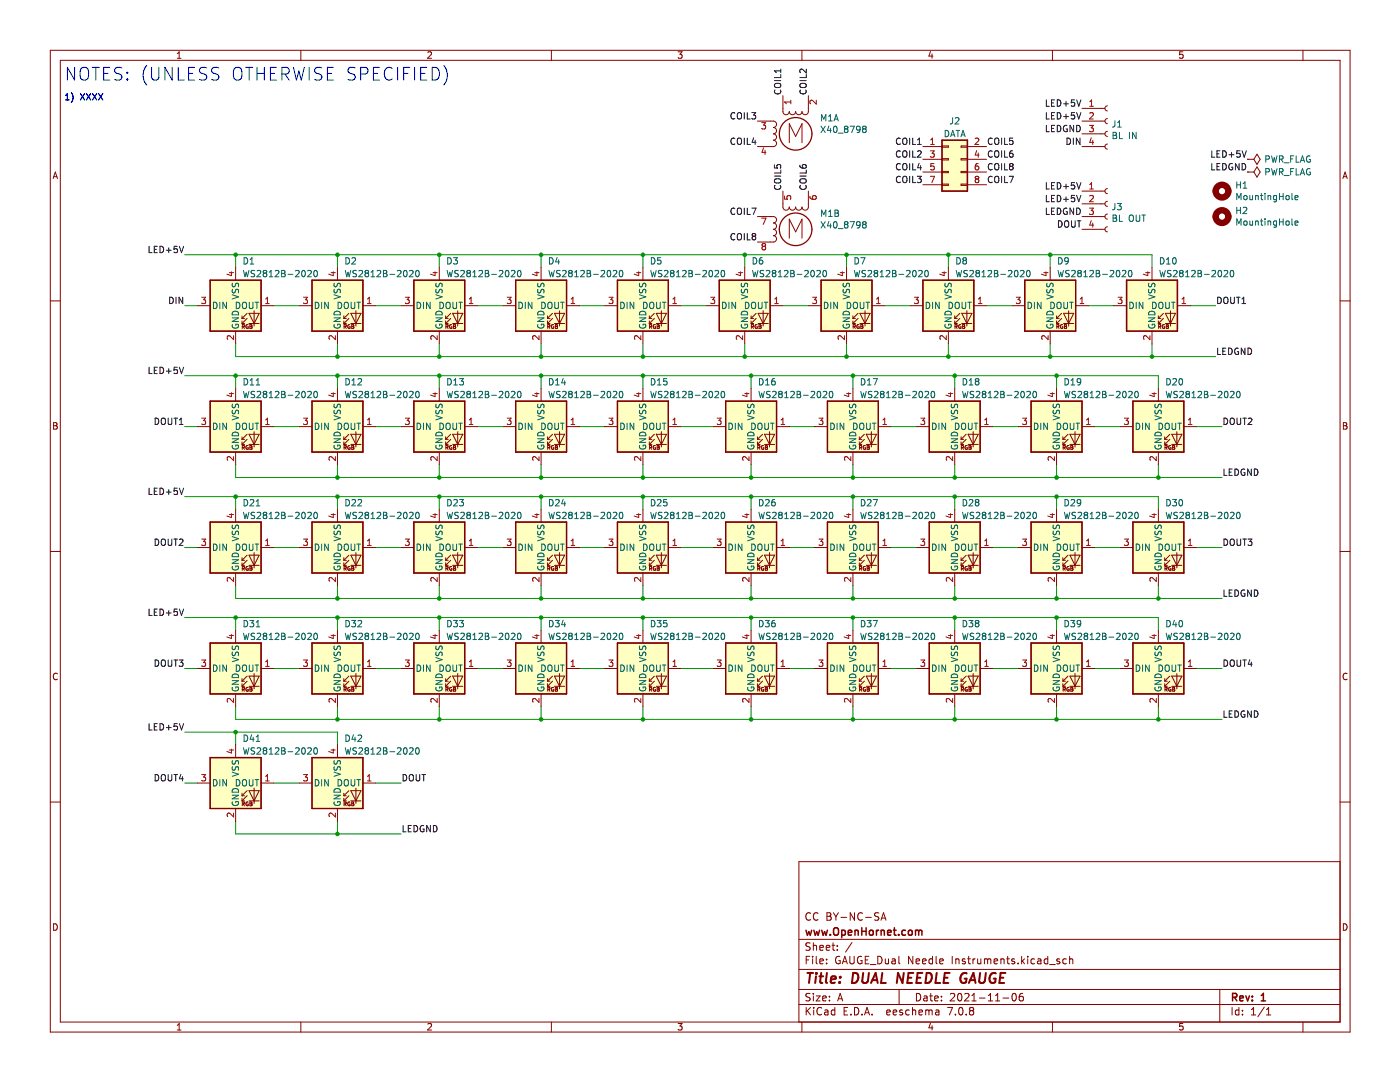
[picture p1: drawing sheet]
<svg xmlns="http://www.w3.org/2000/svg" width="279mm" height="216mm" viewBox="0 0 279 216" stroke-linecap="round" stroke-linejoin="round" font-family="sans-serif">
<g fill="none" stroke="#840000" stroke-width=".2">
<path d="M10 10h259.4v195.9h-259.4zM12 12h255.4v191.9h-255.4zM35.4 11.6h.7M35.4 10.7l.4-.4v1.3M60 10v2M85.4 10.5l.5-.2 .2 .4-.8 .9h.8M110 10v2M135.3 10.3h.8l-.4 .5 .4 .1v.6l-.2 .1-.6-.1M160 10v2M185.7 10.3l-.3 .9h.8M186 10.8v.8M210 10v2"/>
<path d="M236.1 10.3h-.7v.6l.2-.1 .4 .1 .1 .2v.4l-.2 .1-.5-.1M260 10v2M10.6 35.6l.4-1.3 .5 1.3M10.7 35.3h.6M268 35.6l.4-1.3 .5 1.3M268.1 35.3h.6M10 60h2M267.4 60h2M10.7 84.3h.4l.3 .3-.3 .3 .3 .2v.3l-.2 .2h-.5zM10.7 84.9h.4M268.1 84.3h.4l.3 .3-.3 .3 .3 .2v.3l-.2 .2h-.5zM268.1 84.9h.4"/>
<path d="M10 110h2M267.4 110h2M11.4 134.5a.62 .62 0 0 0-.8 .4 .62 .62 0 0 0 .6 .7l.2-.1M268.8 134.5a.62 .62 0 0 0-.8 .4 .62 .62 0 0 0 .6 .7l.2-.1M10 160h2M267.4 171.9h-108v32M267.4 160h2M10.7 184.3a.66 .66 0 0 1 .7 .7 .66 .66 0 0 1-.7 .6zM159.4 197.4h108M159.4 193.4h108M159.4 187.4h108M160.9 191.5h.5"/>
<path d="M161.6 190.8h-.7v1.5M161.7 198.3l-.6-.1-.2 .2v.4l.6 .3 .2 .3-.3 .3h-.6M161.7 188.2l-.6-.1-.2 .2v.4l.6 .3 .2 .3-.3 .3h-.6M161.7 182.3a.71 .71 0 0 0-.9 .5 .71 .71 0 0 0 .7 .8l.2-.1M162.2 190.8v.2M162.2 191.3v1M162.3 188.1v1.5M162.3 198.2v.2M162.3 198.7v1M162.3 188.8l.2-.2 .4 .1 .1 .9M162.9 198.7h.8l-.8 1h.8M162.9 190.8v1.3l.2 .2"/>
<path d="M163.2 182.3a.71 .71 0 0 0-.9 .5 .71 .71 0 0 0 .7 .8l.2-.1M163.6 191.8l.7-.1-.1-.3-.4-.1-.2 .2 .1 .8h.5M163.6 189.1l.7-.1-.1-.3-.4-.1-.2 .2 .1 .8h.5M164.2 199.2l.7-.1-.1-.3-.4-.1-.2 .2v.8h.6M164.9 189.1l.7-.1-.1-.3-.4-.1-.2 .2 .1 .8h.5M165 192.2v.1M165 191.4v.1M165 182.1l.7 .2 .1 .3-.3 .2a.4 .4 0 0 1 .4 .4 .4 .4 0 0 1-.3 .4h-.6zM165 182.8h.5M165.5 198.8v.1M165.5 199.6v.1M166 188.6h.6"/>
<path d="M166.2 188.1v1.3l.4 .2M166.3 182.1l.5 .8M166.8 182.9v.7M167.1 189.5v.1M167.1 188.7v.1M167.2 199.7l.5-1.5 .5 1.5M167.3 182.1l-.5 .8M167.3 199.3h.7M167.6 190.9a.7 .7 0 0 0-.9 .7 .7 .7 0 0 0 .9 .7l.1-.6h-.3M167.8 183.1h1.2M168.1 192.3l.5-1.5 .5 1.5M168.2 191.9h.8"/>
<path d="M169.6 190.8v1.2l.3 .3h.4l.2-.3v-1.2M170 188.1l-1.3 1.9M170.5 182.1v1.5l-.8-1.5v1.5M172 190.9a.7 .7 0 0 0-.9 .7 .7 .7 0 0 0 .9 .7v-.6h-.3M172.1 182.3a.71 .71 0 0 0-1 .5 .71 .71 0 0 0 .7 .8l.3-.1M172.7 191.5h.5M172.7 183.1h1.2M173.4 190.8h-.7v1.5h.7M173.7 192.5h1.1M175.2 190.8a.76 .76 0 0 1 .8 .8 .76 .76 0 0 1-.8 .7zM175.4 182.2l-.6-.1-.2 .2v.4l.6 .3 .2 .3-.3 .3h-.6M175.8 183.6l.5-1.5 .5 1.5"/>
<path d="M176 183.2h.7M176.7 191.3v1h.4l.2-.1M177.3 191.3v1M178 191.4h.6l.1 .9M178.7 191.7l-.5 .1-.2 .2 .2 .3h.5M179.4 190.8v1.3l.2 .2M179.4 197.4v3M182.2 190.8v1.5l-.9-1.5v1.5M182.8 191.8l.7-.1v-.3l-.5-.1-.2 .2 .1 .8h.6M182.9 198.2a.76 .76 0 0 1 .9 .8 .76 .76 0 0 1-.9 .7zM184.1 191.8l.7-.1-.1-.3-.4-.1-.2 .2 .1 .8h.5M184.4 198.8h.6v.9"/>
<path d="M185 199.1l-.5 .1-.2 .2 .2 .3h.5M185.5 198.7h.6M185.7 198.2v1.3l.4 .2M186.1 191.4l-.4-.1-.3 .3 .1 .7h.6M186.1 190.8v1.5M186.5 199.2l.7-.1v-.3l-.5-.1-.2 .2 .1 .8h.6M186.8 190.8v1.3l.2 .2M187.5 191.8l.7-.1v-.3l-.5-.1-.2 .2 .1 .8h.6M187.9 199.6v.1M187.9 198.8v.1M189.7 198.4l.5-.2 .3 .5-.9 1h.9M190 190.8v1.5"/>
<path d="M190.7 191.5l.3-.2 .3 .1 .1 .9M190.7 191.3v1M191.2 198.4l.3-.2a.8 .8 0 0 1 .5 .8 .8 .8 0 0 1-.5 .7l-.3-.1-.1-.4zM192.5 198.4l.6-.2 .3 .5-.9 1h.9M192.6 191.4l-.4-.1-.2 .2 .1 .3 .5 .1v.4h-.6M193.1 191.3h.6M193.3 190.8v1.3l.4 .2M194 199.7h.8M194 198.7l.4-.5v1.5M194.2 191.3v1M194.6 191.3l-.4 .3M195.1 191.3l.1 1h.3l.2-.1"/>
<path d="M195.5 199.2h1.1M195.7 191.3v1M196.5 191.5l.4-.2 .2 .2M196.5 191.3v1M197.1 191.5l.2-.2 .4 .1v.9M197.1 191.5v.8M197.2 199.7h.9M197.2 198.7l.5-.5v1.5M198.4 191.8l.7-.1-.1-.3-.4-.1-.2 .2 .1 .8h.5M198.7 199.7h.8M198.7 198.7l.4-.5v1.5M199.7 191.5l.3-.2 .3 .1 .1 .9"/>
<path d="M199.7 191.3v1M200.2 199.2h1.1M200.9 191.3h.6M201.1 190.8v1.3l.4 .2M202.1 198.4l.2-.2a.8 .8 0 0 1 .5 .8 .8 .8 0 0 1-.5 .7l-.2-.1-.1-.4zM202.5 191.4l-.4-.1-.2 .2 .1 .3 .5 .1v.4h-.6M203.2 192.2v.1M203.9 190.8v1.5M204 191.8l.5 .5M204.1 198.2l-.4 .1a1.01 1.01 0 0 0 0 1.4l.5-.1v-.5l-.2-.3-.5 .1-.1 .2M204.5 191.3l-.6 .6M205.1 190.8v.2"/>
<path d="M205.1 191.3v1M206.5 191.4l-.5-.1-.3 .3 .2 .7h.6M207.1 191.4h.6v.9M207.7 191.7l-.5 .1-.2 .2 .2 .3h.5M209.1 191.4l-.4-.1-.3 .3 .1 .7h.6M209.1 190.8v1.5M209.5 192.5h1.1M211.5 191.4l-.4-.1-.2 .2 .1 .3 .5 .1v.4h-.6M212.8 191.4l-.4-.1-.3 .3 .1 .7h.6M213.5 191.5l.2-.2 .3 .1 .1 .9M213.5 190.8v1.5M243.4 197.4v6.5"/>
<path d="M268.1 184.3a.66 .66 0 0 1 .7 .7 .66 .66 0 0 1-.7 .6zM35.4 204.6l.4-.4v1.3M35.4 205.5h.7M60 203.9v2M85.4 204.4l.5-.2 .2 .4-.8 .9h.8M110 203.9v2M135.3 204.2h.8l-.4 .5 .4 .1v.6l-.2 .1-.6-.1M159.4 200.4h108M160 203.9v2M160.9 201v1.5M161.1 201.7l.6 .8M161.7 201l-.8 .9"/>
<path d="M162.4 201v.2M162.4 201.5v1M164 201.2a.71 .71 0 0 0-1 .5 .71 .71 0 0 0 .7 .8l.3-.1M164.6 201.6h.6v.9M165.2 201.9l-.5 .1-.2 .2 .2 .3h.5M166.6 201.6l-.4-.1-.3 .3 .1 .7h.6M166.6 201v1.5M168.5 201.7h.5M169.2 201h-.7v1.5h.7M169.8 202.4v.1M170.5 201a.76 .76 0 0 1 .9 .8 .76 .76 0 0 1-.9 .7zM172 202.4v.1"/>
<path d="M172.5 202.5l.5-1.5 .5 1.5M172.7 202.1h.7M174 202.4v.1M177 202l.7-.1-.1-.3-.4-.1-.2 .2v.8h.6M178.2 202l.8-.1-.1-.3-.4-.1-.3 .2 .1 .8h.6M180.1 201.6l-.4-.1-.2 .2 .1 .3 .5 .1v.4h-.6M181.5 201.6l-.5-.1-.3 .3 .2 .7h.6M182.1 201.7l.2-.2 .4 .1v.9M182.1 201v1.5M183.4 202l.7-.1-.1-.3-.4-.1-.2 .2 .1 .8h.5M184.7 201.7l.5-.2 .2 .2M184.7 201.5v1"/>
<path d="M185.4 201.7l.2-.2 .4 .1v.9M185.4 201.7v.8M185.7 204.2l-.3 .9h.8M186 204.7v.8M186.7 201.6h.6l.1 .9M187.4 201.9l-.5 .1-.2 .2 .2 .3h.5M189.1 201h1l-.6 1.5M190.7 202.4v.1M191.5 201.2l.2-.2a.8 .8 0 0 1 .5 .8 .8 .8 0 0 1-.5 .7l-.2-.1-.2-.4zM192.8 202.4v.1M193.7 201.7l-.2 .3v.2l.2 .3h.5l.1-.3-.1-.4-.2-.1M193.7 201.7l-.2-.3 .2-.4 .5 .1 .1 .2-.3 .4"/>
<path d="M193.7 201.7h.3M210 203.9v2M236.1 204.2h-.7v.6l.2-.1 .4 .1 .1 .2v.4l-.2 .1-.5-.1M245.9 201v1.5M247.2 201.6l-.4-.1-.3 .3 .2 .7h.5M247.2 201v1.5M248 202.4v.1M248 201.6v.1M249.7 202.5h.9M249.7 201.5l.5-.5v1.5M252.3 201l-1.3 1.9M252.7 202.5h.9"/>
<path d="M252.7 201.5l.5-.5v1.5M260 203.9v2"/>
</g>
<g fill="none" stroke="#840000" stroke-width=".3">
<path d="M160.8 185.6l.3 1 .3-.7 .3 .7 .3-1M162.4 185.6l.3 1 .3-.7 .3 .7 .3-1M164 185.6l.3 1 .3-.7 .2 .7 .3-1M165.7 186.5v.1M166.4 185.3a.5 .5 0 0 1 .6-.2 .5 .5 0 0 1 .3 .5v.5a.5 .5 0 0 1-.5 .5 .5 .5 0 0 1-.5-.5zM168 185.7l.4-.1 .3 .3-.1 .6h-.6M168 185.6v1.5M169.3 186.1l.7-.1-.1-.3-.4-.1-.2 .2v.7h.6M170.6 185.8l.2-.2 .4 .1 .1 .9M170.6 185.6v1M172 185.1v1.5M172 185.8h.8"/>
<path d="M172.8 185.1v1.5M173.6 185.8l.2-.2 .4 .2 .1 .5-.2 .2-.3 .1-.2-.1zM174.9 185.6v1M175.3 185.6l-.4 .3M175.8 185.8l.3-.2 .3 .1 .1 .9M175.8 185.6v1M177.1 186.1l.7-.1v-.3l-.5-.1-.2 .2 .1 .7h.6M178.3 185.6h.5M178.5 185.1v1.3l.3 .2M179.3 186.5v.1M180.7 185.7l-.4-.1-.3 .3 .1 .6h.6M181.4 185.7l.4-.1 .3 .3v.4l-.3 .3-.4-.1-.1-.2z"/>
<path d="M182.7 185.8l.4-.2 .2 .2M182.7 185.6v1M183.3 185.8l.3-.2 .3 .1 .1 .9M183.3 185.8v.8M246 199l.7-.1 .1-.2v-.3l-.2-.2h-.6v1.5M246.3 199l.5 .7M247.4 199.2l.7-.1v-.3l-.5-.1-.2 .2 .1 .7h.6M248.6 198.7l.4 1 .3-1M249.9 199.6v.1M249.9 198.8v.1M251.7 199.7h.9M251.7 198.6l.4-.4v1.5"/>
</g>
<g fill="none" stroke="#840000" stroke-width=".4">
<path d="M161.1 194.1h1.2M161.7 194.1l-.3 2M162.9 194.8l-.2 1.3M162.9 194.1v.2M163.5 194.8h.8M163.9 194.1l-.2 1.8v.1l.4 .1M165 194.1l-.2 1.8 .3 .2M165.8 195.5l1-.2-.1-.4h-.7l-.2 1 .2 .2 .6-.1M167.6 196l-.1 .1M167.7 194.9v.2M170.3 194.1a.96 .96 0 0 1 1 .6 .96 .96 0 0 1-.3 1.2l-.5 .2h-.5zM172.3 194.1l-.2 1.7 .1 .2a.66 .66 0 0 0 1-.2l.2-1.7"/>
<path d="M173.8 196.1l.9-2 .5 2M174.1 195.6h.9M176.1 194.1l-.3 2h1M180.4 194.1l-.3 2-.9-2-.2 2M181.2 195.1h.7M182.3 194.1h-1l-.2 2h.9M183 195.1h.7M184.1 194.1h-1l-.2 2h.9M184.9 194.1a.96 .96 0 0 1 1.1 .6 .96 .96 0 0 1-.3 1.2l-.5 .2h-.5zM186.9 194.1l-.2 2h.9M188.4 195.1h.7M189.5 194.1h-.9l-.3 2h1"/>
<path d="M192.9 194.2a1.02 1.02 0 0 0-1.2 .7 1.02 1.02 0 0 0 .5 1.2l.6-.1 .1-.7h-.4M193.4 196.1l.9-2 .4 2M193.6 195.6h1M195.6 194.1l-.2 1.7 .2 .2a.66 .66 0 0 0 .9-.2l.2-1.7M198.7 194.2a1.02 1.02 0 0 0-1.2 .7 1.02 1.02 0 0 0 .5 1.2l.6-.1 .1-.7h-.4M199.6 195.1h.6M200.7 194.1h-1l-.3 2h1"/>
</g>
<path d="M185.5 80h10.1v10.2h-10.1z" fill-rule="evenodd" fill="#ffffc2"/>
<path d="M185.5 80h10.1v10.2h-10.1z" fill="none" stroke="#840000" stroke-width=".25"/>
<path d="M184.2 55.9h10.1v10.2h-10.1z" fill-rule="evenodd" fill="#ffffc2"/>
<path d="M184.2 55.9h10.1v10.2h-10.1z" fill="none" stroke="#840000" stroke-width=".25"/>
<path d="M204.5 55.9h10.2v10.2h-10.2z" fill-rule="evenodd" fill="#ffffc2"/>
<path d="M204.5 55.9h10.2v10.2h-10.2z" fill="none" stroke="#840000" stroke-width=".25"/>
<path d="M188 28h5.1v10.1h-5.1z" fill-rule="evenodd" fill="#ffffc2"/>
<path d="M188 28h5.1v10.1h-5.1z" fill="none" stroke="#840000" stroke-width=".25"/>
<path d="M163.9 55.9h10.1v10.2h-10.1z" fill-rule="evenodd" fill="#ffffc2"/>
<path d="M163.9 55.9h10.1v10.2h-10.1z" fill="none" stroke="#840000" stroke-width=".25"/>
<path d="M143.5 55.9h10.2v10.2h-10.2z" fill-rule="evenodd" fill="#ffffc2"/>
<path d="M143.5 55.9h10.2v10.2h-10.2z" fill="none" stroke="#840000" stroke-width=".25"/>
<path d="M165.1 80h10.2v10.2h-10.2z" fill-rule="evenodd" fill="#ffffc2"/>
<path d="M165.1 80h10.2v10.2h-10.2z" fill="none" stroke="#840000" stroke-width=".25"/>
<path d="M144.8 80h10.2v10.2h-10.2z" fill-rule="evenodd" fill="#ffffc2"/>
<path d="M144.8 80h10.2v10.2h-10.2z" fill="none" stroke="#840000" stroke-width=".25"/>
<path d="M144.8 104.2h10.2v10.1h-10.2z" fill-rule="evenodd" fill="#ffffc2"/>
<path d="M144.8 104.2h10.2v10.1h-10.2z" fill="none" stroke="#840000" stroke-width=".25"/>
<path d="M144.8 128.3h10.2v10.2h-10.2z" fill-rule="evenodd" fill="#ffffc2"/>
<path d="M144.8 128.3h10.2v10.2h-10.2z" fill="none" stroke="#840000" stroke-width=".25"/>
<path d="M185.5 104.2h10.1v10.1h-10.1z" fill-rule="evenodd" fill="#ffffc2"/>
<path d="M185.5 104.2h10.1v10.1h-10.1z" fill="none" stroke="#840000" stroke-width=".25"/>
<path d="M185.5 128.3h10.1v10.2h-10.1z" fill-rule="evenodd" fill="#ffffc2"/>
<path d="M185.5 128.3h10.1v10.2h-10.1z" fill="none" stroke="#840000" stroke-width=".25"/>
<path d="M165.1 128.3h10.2v10.2h-10.2z" fill-rule="evenodd" fill="#ffffc2"/>
<path d="M165.1 128.3h10.2v10.2h-10.2z" fill="none" stroke="#840000" stroke-width=".25"/>
<path d="M165.1 104.2h10.2v10.1h-10.2z" fill-rule="evenodd" fill="#ffffc2"/>
<path d="M165.1 104.2h10.2v10.1h-10.2z" fill="none" stroke="#840000" stroke-width=".25"/>
<path d="M226.1 104.2h10.2v10.1h-10.2z" fill-rule="evenodd" fill="#ffffc2"/>
<path d="M226.1 104.2h10.2v10.1h-10.2z" fill="none" stroke="#840000" stroke-width=".25"/>
<path d="M205.8 104.2h10.1v10.1h-10.1z" fill-rule="evenodd" fill="#ffffc2"/>
<path d="M205.8 104.2h10.1v10.1h-10.1z" fill="none" stroke="#840000" stroke-width=".25"/>
<path d="M226.1 128.3h10.2v10.2h-10.2z" fill-rule="evenodd" fill="#ffffc2"/>
<path d="M226.1 128.3h10.2v10.2h-10.2z" fill="none" stroke="#840000" stroke-width=".25"/>
<path d="M205.8 128.3h10.1v10.2h-10.1z" fill-rule="evenodd" fill="#ffffc2"/>
<path d="M205.8 128.3h10.1v10.2h-10.1z" fill="none" stroke="#840000" stroke-width=".25"/>
<path d="M226.1 80h10.2v10.2h-10.2z" fill-rule="evenodd" fill="#ffffc2"/>
<path d="M226.1 80h10.2v10.2h-10.2z" fill="none" stroke="#840000" stroke-width=".25"/>
<path d="M224.8 55.9h10.2v10.2h-10.2z" fill-rule="evenodd" fill="#ffffc2"/>
<path d="M224.8 55.9h10.2v10.2h-10.2z" fill="none" stroke="#840000" stroke-width=".25"/>
<path d="M205.8 80h10.1v10.2h-10.1z" fill-rule="evenodd" fill="#ffffc2"/>
<path d="M205.8 80h10.1v10.2h-10.1z" fill="none" stroke="#840000" stroke-width=".25"/>
<path d="M82.6 55.9h10.1v10.2h-10.1z" fill-rule="evenodd" fill="#ffffc2"/>
<path d="M82.6 55.9h10.1v10.2h-10.1z" fill="none" stroke="#840000" stroke-width=".25"/>
<path d="M102.9 80h10.2v10.2h-10.2z" fill-rule="evenodd" fill="#ffffc2"/>
<path d="M102.9 80h10.2v10.2h-10.2z" fill="none" stroke="#840000" stroke-width=".25"/>
<path d="M102.9 55.9h10.2v10.2h-10.2z" fill-rule="evenodd" fill="#ffffc2"/>
<path d="M102.9 55.9h10.2v10.2h-10.2z" fill="none" stroke="#840000" stroke-width=".25"/>
<path d="M82.6 80h10.1v10.2h-10.1z" fill-rule="evenodd" fill="#ffffc2"/>
<path d="M82.6 80h10.1v10.2h-10.1z" fill="none" stroke="#840000" stroke-width=".25"/>
<path d="M123.2 128.3h10.2v10.2h-10.2z" fill-rule="evenodd" fill="#ffffc2"/>
<path d="M123.2 128.3h10.2v10.2h-10.2z" fill="none" stroke="#840000" stroke-width=".25"/>
<path d="M102.9 128.3h10.2v10.2h-10.2z" fill-rule="evenodd" fill="#ffffc2"/>
<path d="M102.9 128.3h10.2v10.2h-10.2z" fill="none" stroke="#840000" stroke-width=".25"/>
<path d="M102.9 104.2h10.2v10.1h-10.2z" fill-rule="evenodd" fill="#ffffc2"/>
<path d="M102.9 104.2h10.2v10.1h-10.2z" fill="none" stroke="#840000" stroke-width=".25"/>
<path d="M82.6 128.3h10.1v10.2h-10.1z" fill-rule="evenodd" fill="#ffffc2"/>
<path d="M82.6 128.3h10.1v10.2h-10.1z" fill="none" stroke="#840000" stroke-width=".25"/>
<path d="M82.6 104.2h10.1v10.1h-10.1z" fill-rule="evenodd" fill="#ffffc2"/>
<path d="M82.6 104.2h10.1v10.1h-10.1z" fill="none" stroke="#840000" stroke-width=".25"/>
<path d="M123.2 104.2h10.2v10.1h-10.2z" fill-rule="evenodd" fill="#ffffc2"/>
<path d="M123.2 104.2h10.2v10.1h-10.2z" fill="none" stroke="#840000" stroke-width=".25"/>
<path d="M123.2 80h10.2v10.2h-10.2z" fill-rule="evenodd" fill="#ffffc2"/>
<path d="M123.2 80h10.2v10.2h-10.2z" fill="none" stroke="#840000" stroke-width=".25"/>
<path d="M123.2 55.9h10.2v10.2h-10.2z" fill-rule="evenodd" fill="#ffffc2"/>
<path d="M123.2 55.9h10.2v10.2h-10.2z" fill="none" stroke="#840000" stroke-width=".25"/>
<path d="M62.3 80h10.1v10.2h-10.1z" fill-rule="evenodd" fill="#ffffc2"/>
<path d="M62.3 80h10.1v10.2h-10.1z" fill="none" stroke="#840000" stroke-width=".25"/>
<path d="M62.3 104.2h10.1v10.1h-10.1z" fill-rule="evenodd" fill="#ffffc2"/>
<path d="M62.3 104.2h10.1v10.1h-10.1z" fill="none" stroke="#840000" stroke-width=".25"/>
<path d="M41.9 104.2h10.2v10.1h-10.2z" fill-rule="evenodd" fill="#ffffc2"/>
<path d="M41.9 104.2h10.2v10.1h-10.2z" fill="none" stroke="#840000" stroke-width=".25"/>
<path d="M41.9 80h10.2v10.2h-10.2z" fill-rule="evenodd" fill="#ffffc2"/>
<path d="M41.9 80h10.2v10.2h-10.2z" fill="none" stroke="#840000" stroke-width=".25"/>
<path d="M41.9 128.3h10.2v10.2h-10.2z" fill-rule="evenodd" fill="#ffffc2"/>
<path d="M41.9 128.3h10.2v10.2h-10.2z" fill="none" stroke="#840000" stroke-width=".25"/>
<path d="M62.3 128.3h10.1v10.2h-10.1z" fill-rule="evenodd" fill="#ffffc2"/>
<path d="M62.3 128.3h10.1v10.2h-10.1z" fill="none" stroke="#840000" stroke-width=".25"/>
<path d="M41.9 151.2h10.2v10.1h-10.2z" fill-rule="evenodd" fill="#ffffc2"/>
<path d="M41.9 151.2h10.2v10.1h-10.2z" fill="none" stroke="#840000" stroke-width=".25"/>
<path d="M62.3 151.2h10.1v10.1h-10.1z" fill-rule="evenodd" fill="#ffffc2"/>
<path d="M62.3 151.2h10.1v10.1h-10.1z" fill="none" stroke="#840000" stroke-width=".25"/>
<path d="M62.3 55.9h10.1v10.2h-10.1z" fill-rule="evenodd" fill="#ffffc2"/>
<path d="M62.3 55.9h10.1v10.2h-10.1z" fill="none" stroke="#840000" stroke-width=".25"/>
<path d="M41.9 55.9h10.2v10.2h-10.2z" fill-rule="evenodd" fill="#ffffc2"/>
<g fill="none" stroke="#840000" stroke-width=".25">
<path d="M188 28h5.1v10.1h-5.1zM41.9 55.9h10.2v10.2h-10.2zM62.3 55.9h10.1v10.2h-10.1zM82.6 55.9h10.1v10.2h-10.1zM102.9 55.9h10.2v10.2h-10.2zM123.2 55.9h10.2v10.2h-10.2zM143.5 55.9h10.2v10.2h-10.2zM163.9 55.9h10.1v10.2h-10.1zM184.2 55.9h10.1v10.2h-10.1zM204.5 55.9h10.2v10.2h-10.2zM224.8 55.9h10.2v10.2h-10.2zM41.9 80h10.2v10.2h-10.2z"/>
<path d="M62.3 80h10.1v10.2h-10.1zM82.6 80h10.1v10.2h-10.1zM102.9 80h10.2v10.2h-10.2zM123.2 80h10.2v10.2h-10.2zM144.8 80h10.2v10.2h-10.2zM165.1 80h10.2v10.2h-10.2zM185.5 80h10.1v10.2h-10.1zM205.8 80h10.1v10.2h-10.1zM226.1 80h10.2v10.2h-10.2zM41.9 104.2h10.2v10.1h-10.2zM62.3 104.2h10.1v10.1h-10.1zM82.6 104.2h10.1v10.1h-10.1z"/>
<path d="M102.9 104.2h10.2v10.1h-10.2zM123.2 104.2h10.2v10.1h-10.2zM144.8 104.2h10.2v10.1h-10.2zM165.1 104.2h10.2v10.1h-10.2zM185.5 104.2h10.1v10.1h-10.1zM205.8 104.2h10.1v10.1h-10.1zM226.1 104.2h10.2v10.1h-10.2zM41.9 128.3h10.2v10.2h-10.2zM62.3 128.3h10.1v10.2h-10.1zM82.6 128.3h10.1v10.2h-10.1zM102.9 128.3h10.2v10.2h-10.2zM123.2 128.3h10.2v10.2h-10.2z"/>
<path d="M144.8 128.3h10.2v10.2h-10.2zM165.1 128.3h10.2v10.2h-10.2zM185.5 128.3h10.1v10.2h-10.1zM205.8 128.3h10.1v10.2h-10.1zM226.1 128.3h10.2v10.2h-10.2zM41.9 151.2h10.2v10.1h-10.2zM62.3 151.2h10.1v10.1h-10.1z"/>
<circle cx="158.8" cy="26.7" r="3.3"/>
<circle cx="158.8" cy="45.8" r="3.3"/>
</g>
<g fill="none" stroke="#009600" stroke-width=".2">
<path d="M36.9 50.8h193v2.6M47 50.8v2.6M67.3 50.8v2.6M87.7 50.8v2.6M108 50.8v2.6M128.3 50.8v2.6M148.6 50.8v2.6M168.9 50.8v2.6M189.3 50.8v2.6M209.6 50.8v2.6M36.9 75h194.3v2.5M36.9 61h2.5"/>
<path d="M47 68.6v2.6h195.6M47 75v2.5M54.6 61h5.1M67.3 68.6v2.6M67.3 75v2.5M75 61h5M87.7 68.6v2.6M87.7 75v2.5M95.3 61h5.1M108 68.6v2.6M108 75v2.5M115.6 61h5.1"/>
<path d="M128.3 68.6v2.6M128.3 75v2.5M135.9 61h5.1M148.6 68.6v2.6M149.9 75v2.5M156.2 61h5.1M168.9 68.6v2.6M170.2 75v2.5M176.6 61h5M189.3 68.6v2.6M190.5 75v2.5M196.9 61h5.1"/>
<path d="M209.6 68.6v2.6M210.9 75v2.5M217.2 61h5.1M229.9 68.6v2.6M237.5 61h5.1M36.9 85.1h2.5M36.9 99.1h194.3v2.5M47 92.7v2.6h196.9M47 99.1v2.5M54.6 85.1h5.1M67.3 92.7v2.6M67.3 99.1v2.5"/>
<path d="M75 85.1h5M87.7 92.7v2.6M87.7 99.1v2.5M95.3 85.1h5.1M108 92.7v2.6M108 99.1v2.5M115.6 85.1h5.1M128.3 92.7v2.6M128.3 99.1v2.5M135.9 85.1h6.4M149.9 92.7v2.6M149.9 99.1v2.5"/>
<path d="M157.5 85.1h5.1M170.2 92.7v2.6M170.2 99.1v2.5M177.8 85.1h5.1M190.5 92.7v2.6M190.5 99.1v2.5M198.2 85.1h5M210.9 92.7v2.6M210.9 99.1v2.5M218.5 85.1h5.1M231.2 92.7v2.6M238.8 85.1h5.1"/>
<path d="M36.9 109.3h2.5M47 116.9v2.5h196.9M54.6 109.3h5.1M67.3 116.9v2.5M75 109.3h5M87.7 116.9v2.5M95.3 109.3h5.1M108 116.9v2.5M115.6 109.3h5.1M128.3 116.9v2.5M135.9 109.3h6.4M149.9 116.9v2.5"/>
<path d="M157.5 109.3h5.1M170.2 116.9v2.5M177.8 109.3h5.1M190.5 116.9v2.5M198.2 109.3h5M210.9 116.9v2.5M218.5 109.3h5.1M231.2 116.9v2.5M238.8 109.3h5.1M36.9 123.2h194.3v2.6M36.9 133.4h2.5M47 123.2v2.6"/>
<path d="M54.6 133.4h5.1M67.3 123.2v2.6M75 133.4h5M87.7 123.2v2.6M95.3 133.4h5.1M108 123.2v2.6M115.6 133.4h5.1M128.3 123.2v2.6M135.9 133.4h6.4M149.9 123.2v2.6M157.5 133.4h5.1M170.2 123.2v2.6"/>
<path d="M177.8 133.4h5.1M190.5 123.2v2.6M198.2 133.4h5M210.9 123.2v2.6M218.5 133.4h5.1M238.8 133.4h5.1M36.9 146.1h30.4v2.5M36.9 156.2h2.5M47 141v2.5h196.9M47 146.1v2.5M54.6 156.2h5.1M67.3 141v2.5"/>
<path d="M75 156.2h5M87.7 141v2.5M108 141v2.5M128.3 141v2.5M149.9 141v2.5M170.2 141v2.5M190.5 141v2.5M210.9 141v2.5M231.2 141v2.5M47 163.9v2.5h33M67.3 163.9v2.5"/>
</g>
<g fill="none" stroke="#0000c2" stroke-width=".2">
<path d="M13.1 19.9h.7M13.1 19l.3-.3v1.2M14.2 18.5a1.46 1.46 0 0 1 0 1.9M14.9 13.4v2.6l-1.5-2.6v2.6M16 18.7l.9 1.2M16.1 13.8a.85 .85 0 0 1 1-.4 .85 .85 0 0 1 .6 .9v.8a.85 .85 0 0 1-.9 .9 .85 .85 0 0 1-.8-.9zM16.9 18.7l-.9 1.2M17.3 18.7l.8 1.2M18.1 18.7l-.8 1.2M18.4 13.4h1.5M18.5 18.7l.8 1.2M19.1 13.4v2.6"/>
<path d="M19.3 18.7l-.8 1.2M19.7 18.7l.8 1.2M20.5 18.7l-.8 1.2M20.7 14.6h.8M21.9 13.4h-1.2v2.6h1.2M24.3 13.6l-.9-.2a.62 .62 0 0 0-.5 .6 .62 .62 0 0 0 .5 .6 .93 .93 0 0 1 .9 .7 .65 .65 0 0 1-.5 .7l-.9-.1M25.4 15.7l.1 .2-.1 .1M25.4 15.7l-.1 .2 .1 .1M25.4 14.4v.2M25.4 15.7v.3M25.4 14.4l.1 .1-.1 .1M25.4 14.4l-.1 .1 .1 .1"/>
<path d="M29.3 13.1a2.91 2.91 0 0 0 0 3.8M30.3 13.4v2.1l.4 .5 .8-.1 .2-.4v-2.1M34.4 13.4v2.6l-1.5-2.6v2.6M35.6 13.4v2.6h1.2M37.6 14.6h.9M38.8 13.4h-1.2v2.6h1.2M41.3 13.6l-1-.2a.62 .62 0 0 0-.5 .6 .62 .62 0 0 0 .5 .6 .93 .93 0 0 1 1 .7 .65 .65 0 0 1-.5 .7l-1-.1M43.7 13.6l-1-.2a.62 .62 0 0 0-.5 .6 .62 .62 0 0 0 .5 .6 .93 .93 0 0 1 1 .7 .65 .65 0 0 1-.5 .7l-1-.1M46.7 13.8a.85 .85 0 0 1 1-.4 .85 .85 0 0 1 .6 .9v.8a.85 .85 0 0 1-.9 .9 .85 .85 0 0 1-.8-.9zM49 13.4h1.5M49.7 13.4v2.6M51.3 14.6h1.5"/>
<path d="M51.3 13.4v2.6M52.8 13.4v2.6M54 14.6h.8M55.2 13.4h-1.2v2.6h1.2M56.3 14.8h.9a.69 .69 0 0 0 .5-.7 .69 .69 0 0 0-.5-.7h-.9v2.6M56.9 14.8l.8 1.2M58.6 13.4l.6 2.6 .4-1.8 .5 1.8 .6-2.6M61.7 13.4v2.6M64.2 13.6l-.9-.2a.62 .62 0 0 0-.5 .6 .62 .62 0 0 0 .5 .6 .93 .93 0 0 1 .9 .7 .65 .65 0 0 1-.4 .7l-1-.1M65.3 14.6h.9M66.5 13.4h-1.2v2.6h1.2M70.9 13.6l-1-.2a.62 .62 0 0 0-.5 .6 .62 .62 0 0 0 .5 .6 .93 .93 0 0 1 1 .7 .65 .65 0 0 1-.5 .7l-1-.1"/>
<path d="M72 14.8h.9a.69 .69 0 0 0 .6-.7 .69 .69 0 0 0-.6-.7h-.9v2.6M74.5 14.6h.9M75.7 13.4h-1.2v2.6h1.2M78.3 13.7a.95 .95 0 0 0-1.1-.2 .95 .95 0 0 0-.5 1 1.08 1.08 0 0 0 .3 1.2 1.08 1.08 0 0 0 1.2 .2l.1-.2M79.4 13.4v2.6M80.6 14.6h.8M81.8 13.4h-1.2v2.6M82.7 13.4v2.6M84 14.6h.8M85.2 13.4h-1.2v2.6h1.2M86.3 13.4a1.34 1.34 0 0 1 1.4 .9 1.34 1.34 0 0 1-.5 1.6l-.9 .1zM88.6 13.1a2.91 2.91 0 0 1 0 3.8"/>
</g>
<g fill="none" stroke="#0f0f0f" stroke-width=".2">
<path d="M154.6 16.1h1.2M154.6 16.8l.8-.2a.42 .42 0 0 1 .4 .5 .42 .42 0 0 1-.4 .4h-.4a.42 .42 0 0 1-.4-.2 .42 .42 0 0 1 0-.5zM154.7 18a.6 .6 0 0 0 .4 .8 .6 .6 0 0 0 .7-.6l-.1-.2M155.8 13.8v.7M155.8 14.9v.6h-1.2M155.8 14.1h-1.2l.3 .4M159.6 16.1h1.3M159.7 16.8l.8-.2a.42 .42 0 0 1 .4 .5 .42 .42 0 0 1-.4 .4h-.4a.42 .42 0 0 1-.4-.2 .42 .42 0 0 1 0-.5zM159.8 18a.6 .6 0 0 0 .4 .8 .6 .6 0 0 0 .7-.6l-.1-.2M160.9 13.8v.8l-.9-.8-.4 .2 .2 .5M160.9 14.9v.6h-1.3M208.8 19.9v1.3h.6"/>
<path d="M210.5 19.9h-.7v1.3h.7M211 19.9a.64 .64 0 0 1 .7 .7 .64 .64 0 0 1-.7 .6zM214.4 19.9h-.6v.6l.2-.1 .4 .1 .1 .2-.1 .4-.1 .1-.5-.1M214.9 19.9l.4 1.3 .4-1.3M146.7 27.7a.6 .6 0 0 0-.9 .4 .6 .6 0 0 0 .6 .7l.3-.1M146.7 22.6a.6 .6 0 0 0-.9 .4 .6 .6 0 0 0 .6 .7l.3-.1M147.2 27.7l.2-.1a.43 .43 0 0 1 .6 .4v.4a.42 .42 0 0 1-.4 .4 .42 .42 0 0 1-.5-.4zM147.2 22.7l.2-.2a.43 .43 0 0 1 .6 .4v.4a.42 .42 0 0 1-.4 .5 .42 .42 0 0 1-.5-.5zM148.5 22.5v1.2M148.5 27.6v1.2M149.1 27.6v1.2h.6M149.1 22.5v1.2h.6"/>
<path d="M150 22.5h.8l-.4 .5 .4 .1v.5l-.2 .1-.6-.1M150.4 27.5l-.3 .9h.8M150.7 28v.8M154.6 35.1h1.2M154.6 32.9v.6l.6 .1-.2-.2 .1-.4 .2-.2 .4 .1 .1 .2-.1 .5M154.6 35.9l.8-.2a.42 .42 0 0 1 .4 .4 .42 .42 0 0 1-.4 .4h-.4a.42 .42 0 0 1-.4-.2 .42 .42 0 0 1 0-.4zM154.7 37a.6 .6 0 0 0 .4 .8 .6 .6 0 0 0 .7-.5l-.1-.3M155.8 33.9v.6h-1.2M159.6 33l.1 .3 .2 .2 .8 .1 .2-.3-.1-.4-.4-.1-.2 .2-.1 .3 .3 .3M159.6 35.1h1.3M159.7 35.9l.8-.2a.42 .42 0 0 1 .4 .4 .42 .42 0 0 1-.4 .4h-.4a.42 .42 0 0 1-.4-.2 .42 .42 0 0 1 0-.4zM159.8 37a.6 .6 0 0 0 .4 .8 .6 .6 0 0 0 .7-.5l-.1-.3"/>
<path d="M160.9 33.9v.6h-1.3M179.7 27.7a.6 .6 0 0 0-.9 .4 .6 .6 0 0 0 .6 .7l.3-.1M179.7 35.3a.6 .6 0 0 0-.9 .4 .6 .6 0 0 0 .6 .7l.3-.1M179.7 30.2a.6 .6 0 0 0-.9 .4 .6 .6 0 0 0 .6 .8l.3-.2M179.7 32.8a.6 .6 0 0 0-.9 .4 .6 .6 0 0 0 .6 .7l.3-.1M180.2 27.7l.3-.1a.43 .43 0 0 1 .5 .4v.4a.42 .42 0 0 1-.4 .4 .42 .42 0 0 1-.4-.4zM180.2 35.4l.3-.2a.43 .43 0 0 1 .5 .4v.4a.42 .42 0 0 1-.4 .5 .42 .42 0 0 1-.4-.5zM180.2 30.3l.3-.2a.43 .43 0 0 1 .5 .4v.4a.42 .42 0 0 1-.4 .5 .42 .42 0 0 1-.4-.5zM180.2 32.8l.3-.2a.43 .43 0 0 1 .5 .5v.4a.42 .42 0 0 1-.4 .4 .42 .42 0 0 1-.4-.4zM181.5 27.6v1.2M181.5 30.1v1.3M181.5 32.6v1.3"/>
<path d="M181.5 35.2v1.2M182.2 27.6v1.2h.6M182.2 35.2v1.2h.6M182.2 30.1v1.3h.6M182.2 32.6v1.3h.6M183.1 35.2h.7l-.4 .5 .4 .1v.5l-.2 .1-.5-.1M183.1 30.2l.5-.1 .2 .4-.7 .9h.7M183.1 28.8h.7M183.1 27.9l.4-.3v1.2M183.4 32.6l-.3 .9h.8M183.7 33.1v.8M198 27.7a.6 .6 0 0 0-.8 .4 .6 .6 0 0 0 .6 .7l.2-.1"/>
<path d="M198 30.2a.6 .6 0 0 0-.8 .4 .6 .6 0 0 0 .6 .8l.2-.2M198 32.8a.6 .6 0 0 0-.8 .4 .6 .6 0 0 0 .6 .7l.2-.1M198 35.3a.6 .6 0 0 0-.8 .4 .6 .6 0 0 0 .6 .7l.2-.1M198.6 27.7l.2-.1a.43 .43 0 0 1 .5 .4v.4a.42 .42 0 0 1-.4 .4 .42 .42 0 0 1-.4-.4zM198.6 30.3l.2-.2a.43 .43 0 0 1 .5 .4v.4a.42 .42 0 0 1-.4 .5 .42 .42 0 0 1-.4-.5zM198.6 32.8l.2-.2a.43 .43 0 0 1 .5 .5v.4a.42 .42 0 0 1-.4 .4 .42 .42 0 0 1-.4-.4zM198.6 35.4l.2-.2a.43 .43 0 0 1 .5 .4v.4a.42 .42 0 0 1-.4 .5 .42 .42 0 0 1-.4-.5zM199.9 27.6v1.2M199.9 30.1v1.3M199.9 32.6v1.3M199.9 35.2v1.2M200.5 27.6v1.2h.6"/>
<path d="M200.5 30.1v1.3h.6M200.5 32.6v1.3h.6M200.5 35.2v1.2h.6M201.4 35.2h.8l-.5 1.2M201.7 33.2l-.2-.3 .2-.3h.2l.3 .3-.3 .3M201.7 33.2l-.2 .2v.4l.2 .1 .4-.1 .1-.1v-.3l-.3-.2M201.7 33.2h.2M202.1 30.1l-.4 .1-.2 .2v.7l.2 .3 .4-.2 .1-.4-.1-.2h-.4l-.2 .2M202.1 27.6h-.6v.6l.1-.2 .5 .1 .1 .2-.1 .4-.2 .1-.4-.1M208.8 22.5v1.2h.6M208.8 25v1.3h.6M208.8 36.4v1.3h.6"/>
<path d="M208.8 39v1.3h.6M209.8 25.6h.5M209.8 37h.5M209.8 23.1h.5M209.8 39.6h.5M209.8 20.5h.5M210.5 22.5h-.7v1.2h.7M210.5 25h-.7v1.3h.7M210.5 36.4h-.7v1.3h.7M210.5 39h-.7v1.3h.7M211 22.5a.64 .64 0 0 1 .7 .6 .64 .64 0 0 1-.7 .6zM211 25a.64 .64 0 0 1 .7 .6 .64 .64 0 0 1-.7 .7z"/>
<path d="M211 36.4a.64 .64 0 0 1 .7 .7 .64 .64 0 0 1-.7 .6zM211 39a.64 .64 0 0 1 .7 .6 .64 .64 0 0 1-.7 .7zM212.3 37.2h.9M212.3 23.3h.9M212.3 39.8h.9M212.3 20.7h.9M212.8 20.2v1M212.8 22.8v.9M212.8 36.7v1M212.8 39.3v1M212.9 27.6a.64 .64 0 0 1 .8 .6 .64 .64 0 0 1-.8 .6zM212.9 25.1a.59 .59 0 0 0-.7 .5 .59 .59 0 0 0 .7 .6l.1-.5h-.2"/>
<path d="M214.2 27.6v1.2M214.3 25v1.3l-.8-1.3v1.3M214.4 36.4h-.6v.6l.2-.1 .4 .1 .1 .2-.1 .4-.1 .1-.5-.1M214.4 39h-.6v.6l.2-.1h.4l.1 .2-.1 .4-.1 .2-.5-.2M214.4 22.5h-.6v.6l.2-.1h.4l.1 .2-.1 .4-.1 .1-.5-.1M214.9 25a.64 .64 0 0 1 .7 .6 .64 .64 0 0 1-.7 .7zM214.9 36.4l.4 1.3 .4-1.3M214.9 22.5l.4 1.2 .4-1.2M214.9 39l.4 1.3 .4-1.3M215.5 27.6v1.2l-.7-1.2v1.2M241.8 30.1v1.3h.6M241.8 32.6v1.3h.6"/>
<path d="M242.9 30.7h.4M242.9 33.2h.4M243.5 30.1h-.6v1.3h.6M243.5 32.6h-.6v1.3h.6M244 30.1a.64 .64 0 0 1 .8 .6 .64 .64 0 0 1-.8 .7zM244 32.6a.64 .64 0 0 1 .8 .7 .64 .64 0 0 1-.8 .6zM245.3 30.9h1M245.8 30.4v1M246 32.7a.59 .59 0 0 0-.8 .6 .59 .59 0 0 0 .8 .5v-.4h-.2M247.3 32.6v1.3l-.7-1.3v1.3M247.5 30.1h-.6l-.1 .6 .2-.1h.4l.1 .2v.4l-.2 .2-.5-.2M247.9 32.6a.64 .64 0 0 1 .7 .7 .64 .64 0 0 1-.7 .6z"/>
<path d="M247.9 30.1l.4 1.3 .4-1.3M29.8 49.1v1.3h.6M30.8 49.7h.4M31.4 49.1h-.6v1.3h.6M31.9 49.1a.64 .64 0 0 1 .8 .7 .64 .64 0 0 1-.8 .6zM33.2 49.9h1M33.7 49.4v1M33.9 59.3a.64 .64 0 0 1 .7 .6 .64 .64 0 0 1-.7 .7zM35.1 59.3v1.3M35.4 49.1h-.6l-.1 .6 .2-.1 .4 .1 .1 .2v.4l-.2 .1-.5-.1M35.8 49.1l.4 1.3 .4-1.3M36.5 59.3v1.3l-.8-1.3v1.3"/>
<path d="M146.7 41.6a.6 .6 0 0 0-.9 .5 .6 .6 0 0 0 .6 .7l.3-.1M146.7 46.7a.6 .6 0 0 0-.9 .4 .6 .6 0 0 0 .6 .8l.3-.1M147.2 41.7l.2-.2a.43 .43 0 0 1 .6 .4v.5a.42 .42 0 0 1-.4 .4 .42 .42 0 0 1-.5-.4zM147.2 46.8l.2-.2a.43 .43 0 0 1 .6 .4v.4a.42 .42 0 0 1-.4 .5 .42 .42 0 0 1-.5-.5zM148.5 41.5v1.3M148.5 46.6v1.3M149.1 41.5v1.3h.6M149.1 46.6v1.3h.6M150 41.5h.9l-.6 1.3M150.3 47.1l-.2 .3 .1 .4 .1 .1 .4-.1 .1-.2v-.2l-.2-.3M150.3 47.1l-.2-.2 .2-.3h.3l.2 .2-.2 .3M150.3 47.1h.3"/>
<path d="M208.8 41.5v1.3h.6M209.8 42.1h.5M210.5 41.5h-.7v1.3h.7M211 41.5a.64 .64 0 0 1 .7 .7 .64 .64 0 0 1-.7 .6zM211.2 44.1a.64 .64 0 0 1 .8 .6 .64 .64 0 0 1-.8 .6zM212.5 44.2l.3-.1a.43 .43 0 0 1 .5 .4v.4a.42 .42 0 0 1-.4 .5 .42 .42 0 0 1-.5-.5zM212.9 41.6a.59 .59 0 0 0-.7 .6 .59 .59 0 0 0 .7 .5l.1-.5h-.2M213.8 44.1v1l.3 .2h.3l.2-.2v-1M214.3 41.5v1.3l-.8-1.3v1.3M214.9 41.5a.64 .64 0 0 1 .7 .7 .64 .64 0 0 1-.7 .6zM215 44.1h.7M215.4 44.1v1.2"/>
<path d="M243 59.3a.64 .64 0 0 1 .7 .6 .64 .64 0 0 1-.7 .7zM244.3 59.5l.2-.2a.43 .43 0 0 1 .6 .4v.4a.42 .42 0 0 1-.5 .5 .42 .42 0 0 1-.4-.5zM245.6 59.3v1l.3 .3 .3-.1 .1-.2v-1M246.8 59.3h.7M247.1 59.3v1.3M247.8 59.7l.4-.4v1.3M29.8 73.3v1.2h.6M30.8 73.9h.4M31.4 73.3h-.6v1.2h.6M31.9 73.3a.64 .64 0 0 1 .8 .6 .64 .64 0 0 1-.8 .6zM33.2 74.1h1M33.7 73.6v.9"/>
<path d="M35.4 73.3h-.6l-.1 .6 .2-.1h.4l.1 .2v.4l-.2 .1-.5-.1M35.8 73.3l.4 1.2 .4-1.2M243 69.5v1.2h.6M244 70.1h.5M244.6 69.5h-.6v1.2h.6M245.2 69.5a.64 .64 0 0 1 .7 .6 .64 .64 0 0 1-.7 .6zM247.1 69.5a.59 .59 0 0 0-.7 .6 .59 .59 0 0 0 .7 .6l.1-.5h-.3M247.8 60.6h.8M248.5 69.5v1.2l-.8-1.2v1.2M249.1 69.5a.64 .64 0 0 1 .7 .6 .64 .64 0 0 1-.7 .6zM29.8 97.4v1.3h.6M30.8 98h.4"/>
<path d="M31 83.4a.64 .64 0 0 1 .7 .7 .64 .64 0 0 1-.7 .6zM31.4 97.4h-.6v1.3h.6M31.9 97.4a.64 .64 0 0 1 .8 .6 .64 .64 0 0 1-.8 .7zM32.4 83.5l.1-.1a.43 .43 0 0 1 .5 .5v.4a.42 .42 0 0 1-.4 .4 .42 .42 0 0 1-.4-.4zM33.2 98.2h1M33.6 83.4v1.1l.2 .2 .4-.1 .1-.1v-1.1M33.7 97.7v1M34.7 83.4h.7M35.1 83.4v1.3M35.4 97.4h-.6l-.1 .6 .2-.1h.4l.1 .2v.5l-.2 .1-.5-.1M35.8 97.4l.4 1.3 .4-1.3M35.8 84.7h.7"/>
<path d="M35.8 83.8l.4-.4v1.3M244.3 83.4a.64 .64 0 0 1 .7 .7 .64 .64 0 0 1-.7 .6zM244.3 93.6v1.3h.6M245.3 94.2h.4M245.5 83.6l.3-.2a.43 .43 0 0 1 .5 .5v.4a.42 .42 0 0 1-.4 .4 .42 .42 0 0 1-.4-.4zM245.9 93.6h-.6v1.3h.6M246.5 93.6a.64 .64 0 0 1 .7 .6 .64 .64 0 0 1-.7 .7zM246.9 83.4v1.1l.2 .2 .4-.1 .1-.1v-1.1M248 83.4h.8M248.4 93.7a.59 .59 0 0 0-.7 .5 .59 .59 0 0 0 .7 .6l.1-.5h-.3M248.4 83.4v1.3M249.1 83.6l.5-.2 .2 .4-.7 .9h.7"/>
<path d="M249.7 93.6v1.3l-.7-1.3v1.3M250.3 93.6a.64 .64 0 0 1 .8 .6 .64 .64 0 0 1-.8 .7zM31 107.6a.64 .64 0 0 1 .7 .6 .64 .64 0 0 1-.7 .6zM32.2 107.7l.3-.1a.43 .43 0 0 1 .5 .4v.4a.42 .42 0 0 1-.4 .5 .42 .42 0 0 1-.4-.5zM33.6 107.6v1l.2 .2h.4l.1-.2v-1M34.7 107.6h.7M35.1 107.6v1.2M35.8 107.7l.5-.1 .2 .3-.8 .9h.8M244.3 107.6a.64 .64 0 0 1 .7 .6 .64 .64 0 0 1-.7 .6zM244.3 117.7v1.3h.6M245.3 118.3h.4M245.5 107.7l.3-.1a.43 .43 0 0 1 .5 .4v.4a.42 .42 0 0 1-.4 .5 .42 .42 0 0 1-.4-.5z"/>
<path d="M245.9 117.7h-.6v1.3h.6M246.5 117.7a.64 .64 0 0 1 .7 .7 .64 .64 0 0 1-.7 .6zM246.9 107.6v1l.2 .2h.4l.1-.2v-1M248 107.6h.8M248.4 117.8a.59 .59 0 0 0-.7 .6 .59 .59 0 0 0 .7 .5l.1-.5h-.3M248.4 107.6v1.2M249.1 107.6h.7l-.4 .4 .4 .2v.5l-.2 .1-.5-.1M249.7 117.7v1.3l-.7-1.3v1.3M250.3 117.7a.64 .64 0 0 1 .8 .7 .64 .64 0 0 1-.8 .6zM29.8 121.5v1.3h.6M30.8 122.1h.4M31 131.7a.64 .64 0 0 1 .7 .6 .64 .64 0 0 1-.7 .7z"/>
<path d="M31.4 121.5h-.6v1.3h.6M31.9 121.5a.64 .64 0 0 1 .8 .7 .64 .64 0 0 1-.8 .6zM32.4 131.8l.1-.1a.43 .43 0 0 1 .5 .4v.4a.42 .42 0 0 1-.4 .5 .42 .42 0 0 1-.4-.5zM33.2 122.3h1M33.6 131.7v1l.2 .3 .4-.1 .1-.2v-1M33.7 121.8v1M34.7 131.7h.7M35.1 131.7v1.3M35.4 121.5h-.6l-.1 .6 .2-.1 .4 .1 .1 .2v.4l-.2 .1-.5-.1M35.7 131.7h.8l-.4 .5 .4 .1v.5l-.2 .2-.6-.2M35.8 121.5l.4 1.3 .4-1.3M244.3 131.7a.64 .64 0 0 1 .7 .6 .64 .64 0 0 1-.7 .7z"/>
<path d="M245.5 131.9l.3-.2a.43 .43 0 0 1 .5 .4v.4a.42 .42 0 0 1-.4 .5 .42 .42 0 0 1-.4-.5zM246.9 131.7v1l.2 .3 .4-.1 .1-.2v-1M248 131.7h.8M248.4 131.7v1.3M249.4 131.6l-.3 .9h.8M249.7 132.1v.9M29.8 144.4v1.3h.6M30.8 145h.4M31 154.6a.64 .64 0 0 1 .7 .6 .64 .64 0 0 1-.7 .6zM31.4 144.4h-.6v1.3h.6M31.9 144.4a.64 .64 0 0 1 .8 .6 .64 .64 0 0 1-.8 .7zM32.4 154.6h.1a.43 .43 0 0 1 .5 .4v.4a.42 .42 0 0 1-.4 .4 .42 .42 0 0 1-.4-.4z"/>
<path d="M33.2 145.2h1M33.6 154.6v1l.2 .2h.4l.1-.2v-1M33.7 144.7v1M34.7 154.6h.7M35.1 154.6v1.2M35.4 144.4h-.6l-.1 .6 .2-.1h.4l.1 .2v.4l-.2 .2-.5-.2M35.8 144.4l.4 1.3 .4-1.3M36.1 154.5l-.3 .9h.8M36.4 155v.8M80.4 154.6a.64 .64 0 0 1 .8 .6 .64 .64 0 0 1-.8 .6zM81.7 154.7l.3-.1a.43 .43 0 0 1 .5 .4v.4a.42 .42 0 0 1-.4 .4 .42 .42 0 0 1-.4-.4zM83 154.6v1l.3 .2h.4l.1-.2v-1"/>
<path d="M84.2 154.6h.7M84.6 154.6v1.2M244.3 141.9v1.2h.6M245.3 142.5h.4M245.9 141.9h-.6v1.2h.6M246.5 141.9a.64 .64 0 0 1 .7 .6 .64 .64 0 0 1-.7 .6zM248.4 141.9a.59 .59 0 0 0-.7 .6 .59 .59 0 0 0 .7 .6l.1-.5h-.3M249.7 141.9v1.2l-.7-1.2v1.2M250.3 141.9a.64 .64 0 0 1 .8 .6 .64 .64 0 0 1-.8 .6zM80.4 164.7v1.3h.7M81.5 165.3h.4M82.1 164.7h-.6v1.3h.6"/>
<path d="M82.6 164.7a.64 .64 0 0 1 .8 .6 .64 .64 0 0 1-.8 .7zM84.6 164.8a.59 .59 0 0 0-.8 .5 .59 .59 0 0 0 .8 .6v-.5h-.2M85.9 164.7v1.3l-.7-1.3v1.3M86.5 164.7a.64 .64 0 0 1 .7 .6 .64 .64 0 0 1-.7 .7z"/>
</g>
<g fill="none" stroke="#840000" stroke-width=".2">
<path d="M156.2 19.1v3.2a.64 .64 0 0 0 .7 .6 .64 .64 0 0 0 .6-.6 .64 .64 0 0 0 .7 .6 .64 .64 0 0 0 .6-.6 .64 .64 0 0 0 .6 .6 .64 .64 0 0 0 .7-.6 .64 .64 0 0 0 .6 .6 .64 .64 0 0 0 .6-.6v-3.2M151.2 24.2h3.1a.64 .64 0 0 1 .7 .6 .64 .64 0 0 1-.7 .6 .64 .64 0 0 1 .7 .7 .64 .64 0 0 1-.7 .6 .64 .64 0 0 1 .7 .6 .64 .64 0 0 1-.7 .7 .63 .63 0 0 1 .7 .6 .63 .63 0 0 1-.7 .6h-3.1M156.2 38.1v3.2a.64 .64 0 0 0 .7 .6 .64 .64 0 0 0 .6-.6 .64 .64 0 0 0 .7 .6 .64 .64 0 0 0 .6-.6 .64 .64 0 0 0 .6 .6 .64 .64 0 0 0 .7-.6 .64 .64 0 0 0 .6 .6 .64 .64 0 0 0 .6-.6v-3.2M157.5 28.5v-3.8l1.3 2.5 1.3-2.5v3.8M184.2 29.2h3.8M184.2 31.8h3.8M184.2 34.3h3.8M184.2 36.9h3.8M188 29.1h1.3v.3h-1.3zM188 31.7h1.3v.2h-1.3zM188 34.2h1.3v.3h-1.3zM188 36.7h1.3v.3h-1.3z"/>
<path d="M191.8 29.1h1.3v.3h-1.3zM191.8 31.7h1.3v.2h-1.3zM191.8 34.2h1.3v.3h-1.3zM191.8 36.7h1.3v.3h-1.3zM193.1 29.2h3.8M193.1 31.8h3.8M193.1 34.3h3.8M193.1 36.9h3.8M215.9 29.2h4.6M215.9 26.7h4.6M215.9 24.2h4.6M215.9 21.6h4.6"/>
<path d="M215.9 38.1h4.6M221 28.7a.51 .51 0 0 0-.5 .5 .51 .51 0 0 0 .5 .6M221 26.2a.51 .51 0 0 0-.5 .5 .51 .51 0 0 0 .5 .5M221 23.7a.51 .51 0 0 0-.5 .5 .51 .51 0 0 0 .5 .5M221 21.1a.51 .51 0 0 0-.5 .5 .51 .51 0 0 0 .5 .5M221 37.6a.51 .51 0 0 0-.5 .5 .51 .51 0 0 0 .5 .5M249 34.3h.1M249 31.8h.1M249 31.8h1.2M249 34.3h1.2M250.9 33.3l.6 1-.6 1-.7-1zM250.9 30.8l.6 1-.6 1-.7-1z"/>
<path d="M47 53.4v2.5M67.3 53.4v2.5M87.7 53.4v2.5M108 53.4v2.5M128.3 53.4v2.5M148.6 53.4v2.5M151.2 43.2h3.1a.64 .64 0 0 1 .7 .7 .64 .64 0 0 1-.7 .6 .64 .64 0 0 1 .7 .6 .64 .64 0 0 1-.7 .7 .64 .64 0 0 1 .7 .6 .64 .64 0 0 1-.7 .6 .63 .63 0 0 1 .7 .7 .63 .63 0 0 1-.7 .6h-3.1M157.5 47.5v-3.8l1.3 2.6 1.3-2.6v3.8M168.9 53.4v2.5M189.3 53.4v2.5M209.6 53.4v2.5M215.9 43.2h4.6"/>
<path d="M215.9 45.8h4.6M215.9 40.7h4.6M221 45.2a.51 .51 0 0 0-.5 .6 .51 .51 0 0 0 .5 .5M221 42.7a.51 .51 0 0 0-.5 .5 .51 .51 0 0 0 .5 .5M221 40.2a.51 .51 0 0 0-.5 .5 .51 .51 0 0 0 .5 .5M229.9 53.4v2.5M39.4 61h2.5M47 66.1v2.5M47 77.5v2.5M48.3 64.6h.5M48.3 63.5h.5M48.3 63v.5"/>
<path d="M48.3 64v.6M48.4 65.2l.3-.1 .1-.3h-.4v.7M48.5 65.2l.3 .3M49.3 63.5l-1 1.1M49.3 62.5l-1 1M49.5 64.8a.35 .35 0 0 0-.4 .4 .35 .35 0 0 0 .4 .3v-.3h-.1M49.7 64.6h2M49.7 62.5h2l-1 2.1zM49.9 64.8l.4 .1-.2 .2 .2 .3-.1 .1h-.3zM49.9 65.1h.2M50.7 62v3.1M52.1 61h2.5"/>
<path d="M59.7 61h2.6M67.3 66.1v2.5M67.3 77.5v2.5M68.6 64.6h.5M68.6 63.5h.5M68.6 63v.5M68.6 64v.6M68.9 65.2l.2 .3M69 65.1l-.3 .1M69.1 65.1l-.1-.3h-.3v.7M69.1 65.1h-.1M69.6 63.5l-1 1.1"/>
<path d="M69.6 62.5l-1 1M69.8 64.8a.35 .35 0 0 0-.4 .4 .35 .35 0 0 0 .5 .3v-.3h-.2M70 64.6h2M70 62.5h2l-1 2.1zM70.2 64.8l.4 .1-.2 .2 .2 .3-.1 .1h-.3zM70.2 65.1h.2M71 62v3.1M72.4 61h2.6M80 61h2.6M87.7 66.1v2.5M87.7 77.5v2.5M88.9 64.6h.5"/>
<path d="M88.9 63.5h.5M88.9 63v.5M88.9 64v.6M89 65.2l.4-.1v-.3h-.4v.7M89.2 65.2l.2 .3M90 63.5l-1.1 1.1M90 62.5l-1.1 1M90.2 64.8a.35 .35 0 0 0-.5 .4 .35 .35 0 0 0 .5 .3v-.3h-.2M90.3 64.6h2.1M90.3 62.5h2.1l-1.1 2.1zM90.5 64.8l.4 .1-.1 .2 .2 .3-.2 .1h-.3zM90.5 65.1h.3"/>
<path d="M91.3 62v3.1M92.7 61h2.6M100.4 61h2.5M108 66.1v2.5M108 77.5v2.5M109.3 64.6h.5M109.3 63.5h.5M109.3 63v.5M109.3 64v.6M109.3 65.2l.4-.1v-.3h-.4v.7M109.5 65.2l.2 .3M110.3 63.5l-1 1.1"/>
<path d="M110.3 62.5l-1 1M110.5 64.8a.35 .35 0 0 0-.5 .4 .35 .35 0 0 0 .5 .3v-.3h-.1M110.7 64.6h2M110.7 62.5h2l-1 2.1zM110.8 64.8l.4 .1-.1 .2 .2 .3-.2 .1h-.3zM110.8 65.1h.3M111.7 62v3.1M113.1 61h2.5M120.7 61h2.5M128.3 66.1v2.5M128.3 77.5v2.5M129.6 64.6h.5"/>
<path d="M129.6 63.5h.5M129.6 63v.5M129.6 64v.6M129.6 65.2l.4-.1v-.3h-.4v.7M129.8 65.2l.3 .3M130.6 63.5l-1 1.1M130.6 62.5l-1 1M130.8 64.8a.35 .35 0 0 0-.4 .4 .35 .35 0 0 0 .4 .3v-.3h-.1M131 64.6h2M131 62.5h2l-1 2.1zM131.2 64.8l.4 .1-.2 .2 .2 .3-.2 .1h-.2zM131.2 65.1h.2"/>
<path d="M132 62v3.1M133.4 61h2.5M141 61h2.5M148.6 66.1v2.5M149.9 64.6h.5M149.9 63.5h.5M149.9 63v.5M149.9 64v.6M149.9 77.5v2.5M150.1 65.2l.3 .3M150.3 65.1l-.3 .1M150.4 65.1l-.1-.3h-.3v.7"/>
<path d="M150.4 65.1h-.1M150.9 63.5l-1 1.1M150.9 62.5l-1 1M151.1 64.8a.35 .35 0 0 0-.4 .4 .35 .35 0 0 0 .4 .3v-.3h-.1M151.3 64.6h2M151.3 62.5h2l-1 2.1zM151.5 64.8l.4 .1-.2 .2 .2 .3-.1 .1h-.3zM151.5 65.1h.2M152.3 62v3.1M153.7 61h2.5M161.3 61h2.6M168.9 66.1v2.5"/>
<path d="M170.2 64.6h.5M170.2 63.5h.5M170.2 63v.5M170.2 64v.6M170.2 77.5v2.5M170.3 65.2l.3-.1 .1-.3h-.4v.7M170.5 65.2l.2 .3M171.2 63.5l-1 1.1M171.2 62.5l-1 1M171.4 64.8a.35 .35 0 0 0-.4 .4 .35 .35 0 0 0 .5 .3v-.3h-.2M171.6 64.6h2M171.6 62.5h2l-1 2.1z"/>
<path d="M171.8 64.8l.4 .1-.2 .2 .2 .3-.1 .1h-.3zM171.8 65.1h.2M172.6 62v3.1M174 61h2.6M181.6 61h2.6M189.3 66.1v2.5M190.5 63v.5M190.5 64v.6M190.5 77.5v2.5M190.5 64.6h.5M190.5 63.5h.5M190.6 65.2l.4-.1v-.3h-.4v.7"/>
<path d="M190.8 65.2l.2 .3M191.6 63.5l-1.1 1.1M191.6 62.5l-1.1 1M191.8 64.8a.35 .35 0 0 0-.5 .4 .35 .35 0 0 0 .5 .3v-.3h-.2M191.9 64.6h2.1M191.9 62.5h2.1l-1.1 2.1zM192.1 64.8l.4 .1-.1 .2 .2 .3-.2 .1h-.3zM192.1 65.1h.3M192.9 62v3.1M194.3 61h2.6M202 61h2.5M209.6 66.1v2.5"/>
<path d="M210.9 64.6h.5M210.9 63.5h.5M210.9 63v.5M210.9 64v.6M210.9 77.5v2.5M211.1 65.2l.2 .3M211.3 65.1l-.4 .1M211.3 65.1v-.3h-.4v.7M211.3 65.1h.1M211.9 63.5l-1 1.1M211.9 62.5l-1 1M212.1 64.8a.35 .35 0 0 0-.5 .4 .35 .35 0 0 0 .5 .3v-.3h-.1"/>
<path d="M212.3 64.6h2M212.3 62.5h2l-1 2.1zM212.4 64.8l.4 .1-.1 .2 .2 .3-.2 .1h-.3zM212.4 65.1h.3M213.3 62v3.1M214.7 61h2.5M222.3 61h2.5M229.9 66.1v2.5M231.2 64.6h.5M231.2 63.5h.5M231.2 63v.5M231.2 64v.6"/>
<path d="M231.2 77.5v2.5M231.2 65.2l.4-.1v-.3h-.4v.7M231.4 65.2l.3 .3M232.2 63.5l-1 1.1M232.2 62.5l-1 1M232.4 64.8a.35 .35 0 0 0-.4 .4 .35 .35 0 0 0 .4 .3v-.3h-.1M232.6 64.6h2M232.6 62.5h2l-1 2.1zM232.8 64.8l.4 .1-.2 .2 .2 .3-.2 .1h-.2zM232.8 65.1h.2M233.6 62v3.1M235 61h2.5"/>
<path d="M39.4 85.1h2.5M47 90.2v2.5M48.3 88.7h.5M48.3 87.7h.5M48.3 87.2v.5M48.3 88.2v.5M48.4 89.3h.3l.1-.3-.4-.1v.8M48.5 89.3l.3 .4M49.3 87.7l-1 1M49.3 86.7l-1 1M49.5 88.9a.35 .35 0 0 0-.4 .4 .35 .35 0 0 0 .4 .3v-.3h-.1M49.7 88.7h2"/>
<path d="M49.7 86.7h2l-1 2zM49.9 88.9l.4 .1-.2 .3 .2 .2-.1 .2h-.3zM49.9 89.3h.2M50.7 86.1v3.1M52.1 85.1h2.5M59.7 85.1h2.6M67.3 90.2v2.5M68.6 88.7h.5M68.6 87.7h.5M68.6 87.2v.5M68.6 88.2v.5M68.9 89.3l.2 .4"/>
<path d="M69 88.9h-.3v.8M69 88.9l.1 .1M69.1 89l-.1 .3h-.3M69.6 87.7l-1 1M69.6 86.7l-1 1M69.7 89.3h.2v.3M69.8 88.9a.35 .35 0 0 0-.4 .4 .35 .35 0 0 0 .4 .3M69.9 89.6h-.1M70 88.7h2M70 86.7h2l-1 2zM70.2 88.9l.4 .1-.2 .3 .2 .2-.1 .2h-.3zM70.2 89.3h.2"/>
<path d="M71 86.1v3.1M72.4 85.1h2.6M80 85.1h2.6M87.7 90.2v2.5M88.9 88.7h.5M88.9 87.7h.5M88.9 87.2v.5M88.9 88.2v.5M89 89.3h.4v-.3l-.4-.1v.8M89.2 89.3l.2 .4M90 87.7l-1.1 1M90 86.7l-1.1 1"/>
<path d="M90.2 88.9a.35 .35 0 0 0-.5 .4 .35 .35 0 0 0 .5 .3v-.3h-.2M90.3 88.7h2.1M90.3 86.7h2.1l-1.1 2zM90.5 89.3h.3M90.8 88.9h-.3v.8l.4-.1 .1-.2-.2-.1M90.8 88.9l.1 .1M90.8 89.2v.1M90.9 89v.2M90.9 89.2h-.1M91.3 86.1v3.1M92.7 85.1h2.6M100.4 85.1h2.5"/>
<path d="M108 90.2v2.5M109.3 88.7h.5M109.3 87.7h.5M109.3 87.2v.5M109.3 88.2v.5M109.3 89.3h.4v-.3l-.4-.1v.8M109.5 89.3l.2 .4M110.3 87.7l-1 1M110.3 86.7l-1 1M110.5 88.9a.35 .35 0 0 0-.5 .4 .35 .35 0 0 0 .5 .3v-.3h-.1M110.7 88.7h2M110.7 86.7h2l-1 2z"/>
<path d="M110.8 89.3h.3M111.1 89.3l.1-.3-.4-.1v.8l.4-.1M111.1 89.3l.2 .1-.1 .2M111.2 89.6h.1M111.7 86.1v3.1M113.1 85.1h2.5M120.7 85.1h2.5M128.3 90.2v2.5M129.6 88.7h.5M129.6 87.7h.5M129.6 87.2v.5M129.6 88.2v.5"/>
<path d="M129.6 89.3h.4v-.3l-.4-.1v.8M129.8 89.3l.3 .4M130.6 87.7l-1 1M130.6 86.7l-1 1M130.8 88.9a.35 .35 0 0 0-.4 .4 .35 .35 0 0 0 .4 .3v-.3h-.1M131 88.7h2M131 86.7h2l-1 2zM131.2 88.9l.4 .1-.2 .3 .2 .2-.2 .2h-.2zM131.2 89.3h.2M132 86.1v3.1M133.4 85.1h2.5M142.3 85.1h2.5"/>
<path d="M149.9 90.2v2.5M151.2 88.7h.5M151.2 87.7h.5M151.2 87.2v.5M151.2 88.2v.5M151.2 89.3h.4v-.3l-.4-.1v.8M151.4 89.3l.3 .4M152.2 87.7l-1 1M152.2 86.7l-1 1M152.4 88.9a.35 .35 0 0 0-.5 .4 .35 .35 0 0 0 .5 .3v-.3h-.1M152.6 88.7h2M152.6 86.7h2l-1 2z"/>
<path d="M152.7 89.3h.3M153 89.3l.1-.3-.4-.1v.8l.4-.1M153 89.3l.2 .1-.1 .2M153.1 89.6h.1M153.6 86.1v3.1M155 85.1h2.5M162.6 85.1h2.5M170.2 90.2v2.5M171.5 88.7h.5M171.5 87.7h.5M171.5 87.2v.5M171.5 88.2v.5"/>
<path d="M171.5 89.3h.4v-.3l-.4-.1v.8M171.7 89.3l.3 .4M172.5 87.7l-1 1M172.5 86.7l-1 1M172.7 88.9a.35 .35 0 0 0-.4 .4 .35 .35 0 0 0 .4 .3v-.3h-.1M172.9 88.7h2M172.9 86.7h2l-1 2zM173.1 88.9l.4 .1-.2 .3 .2 .2-.1 .2h-.3zM173.1 89.3h.2M173.9 86.1v3.1M175.3 85.1h2.5M182.9 85.1h2.6"/>
<path d="M190.5 90.2v2.5M191.8 88.7h.5M191.8 87.7h.5M191.8 87.2v.5M191.8 88.2v.5M192 89.3l.3 .4M192.2 88.9h-.3v.8M192.2 88.9l.1 .1M192.3 89l-.1 .3h-.3M192.8 87.7l-1 1M192.8 86.7l-1 1M192.9 89.3h.2v.3"/>
<path d="M193 88.9a.35 .35 0 0 0-.4 .4 .35 .35 0 0 0 .4 .3M193.1 89.6h-.1M193.2 88.7h2M193.2 86.7h2l-1 2zM193.4 89.3h.2M193.7 88.9h-.3v.8l.4-.1v-.2l-.2-.1M193.7 88.9v.1M193.7 89.2l-.1 .1M193.7 89v.2M193.7 89.2h.1M194.2 86.1v3.1M195.6 85.1h2.6"/>
<path d="M203.2 85.1h2.6M210.9 90.2v2.5M212.1 88.7h.5M212.1 87.7h.5M212.1 87.2v.5M212.1 88.2v.5M212.2 89.3h.3l.1-.3-.4-.1v.8M212.4 89.3l.2 .4M213.1 87.7l-1 1M213.1 86.7l-1 1M213.3 88.9a.35 .35 0 0 0-.4 .4 .35 .35 0 0 0 .5 .3v-.3h-.2M213.5 88.7h2.1"/>
<path d="M213.5 86.7h2.1l-1.1 2zM213.7 89.3h.3M214 89.3l.1-.3-.4-.1v.8l.4-.1M214 89.3l.1 .1v.2M214.1 89.6h.1M214.5 86.1v3.1M215.9 85.1h2.6M223.6 85.1h2.5M231.2 90.2v2.5M232.4 88.7h.6M232.4 87.7h.6M232.4 87.2v.5"/>
<path d="M232.4 88.2v.5M232.5 89.3h.4v-.3l-.4-.1v.8M232.7 89.3l.2 .4M233.5 87.7l-1.1 1M233.5 86.7l-1.1 1M233.7 88.9a.35 .35 0 0 0-.5 .4 .35 .35 0 0 0 .5 .3v-.3h-.1M233.8 88.7h2.1M233.8 86.7h2.1l-1 2zM234 88.9l.4 .1-.1 .3 .2 .2-.2 .2h-.3zM234 89.3h.3M234.9 86.1v3.1M236.3 85.1h2.5"/>
<path d="M39.4 109.3h2.5M47 101.6v2.6M47 114.3v2.6M48.3 112.8h.5M48.3 111.8h.5M48.3 111.3v.5M48.3 112.3v.5M48.4 113.4h.3l.1-.3-.4-.1v.8M48.5 113.4l.3 .4M49.3 111.8l-1 1M49.3 110.8l-1 1M49.5 113.1a.35 .35 0 0 0-.4 .3 .35 .35 0 0 0 .4 .3v-.2h-.1"/>
<path d="M49.7 112.8h2M49.7 110.8h2l-1 2zM49.9 113l.4 .2-.2 .2 .2 .2-.1 .2h-.3zM49.9 113.4h.2M50.7 110.3v3M52.1 109.3h2.5M59.7 109.3h2.6M67.3 101.6v2.6M67.3 114.3v2.6M68.6 112.8h.5M68.6 111.8h.5M68.6 111.3v.5"/>
<path d="M68.6 112.3v.5M68.7 113.4h.3l.1-.3-.4-.1v.8M68.9 113.4l.2 .4M69.6 111.8l-1 1M69.6 110.8l-1 1M69.8 113.1a.35 .35 0 0 0-.4 .3 .35 .35 0 0 0 .5 .3v-.2h-.2M70 112.8h2M70 110.8h2l-1 2zM70.2 113l.4 .2-.2 .2 .2 .2-.1 .2h-.3zM70.2 113.4h.2M71 110.3v3M72.4 109.3h2.6"/>
<path d="M80 109.3h2.6M87.7 101.6v2.6M87.7 114.3v2.6M88.9 112.8h.5M88.9 111.8h.5M88.9 111.3v.5M88.9 112.3v.5M89 113.4h.4v-.3l-.4-.1v.8M89.2 113.4l.2 .4M90 111.8l-1.1 1M90 110.8l-1.1 1M90.2 113.1a.35 .35 0 0 0-.5 .3 .35 .35 0 0 0 .5 .3v-.2h-.2"/>
<path d="M90.3 112.8h2.1M90.3 110.8h2.1l-1.1 2zM90.5 113l.4 .2-.1 .2 .2 .2-.2 .2h-.3zM90.5 113.4h.3M91.3 110.3v3M92.7 109.3h2.6M100.4 109.3h2.5M108 101.6v2.6M108 114.3v2.6M109.3 112.8h.5M109.3 111.8h.5M109.3 111.3v.5"/>
<path d="M109.3 112.3v.5M109.3 113.4h.4v-.3l-.4-.1v.8M109.5 113.4l.2 .4M110.3 111.8l-1 1M110.3 110.8l-1 1M110.5 113.1a.35 .35 0 0 0-.5 .3 .35 .35 0 0 0 .5 .3v-.2h-.1M110.7 112.8h2M110.7 110.8h2l-1 2zM110.8 113l.4 .2-.1 .2 .2 .2-.2 .2h-.3zM110.8 113.4h.3M111.7 110.3v3M113.1 109.3h2.5"/>
<path d="M120.7 109.3h2.5M128.3 101.6v2.6M128.3 114.3v2.6M129.6 112.8h.5M129.6 111.8h.5M129.6 111.3v.5M129.6 112.3v.5M129.6 113.4h.4v-.3l-.4-.1v.8M129.8 113.4l.3 .4M130.6 111.8l-1 1M130.6 110.8l-1 1M130.8 113.1a.35 .35 0 0 0-.4 .3 .35 .35 0 0 0 .4 .3v-.2h-.1"/>
<path d="M131 112.8h2M131 110.8h2l-1 2zM131.2 113l.4 .2-.2 .2 .2 .2-.2 .2h-.2zM131.2 113.4h.2M132 110.3v3M133.4 109.3h2.5M142.3 109.3h2.5M149.9 101.6v2.6M149.9 114.3v2.6M151.2 111.3v.5M151.2 112.3v.5M151.2 112.8h.5"/>
<path d="M151.2 111.8h.5M151.2 113.4h.4v-.3l-.4-.1v.8M151.4 113.4l.3 .4M152.2 111.8l-1 1M152.2 110.8l-1 1M152.4 113.1a.35 .35 0 0 0-.5 .3 .35 .35 0 0 0 .5 .3v-.2h-.1M152.6 112.8h2M152.6 110.8h2l-1 2zM152.7 113l.4 .2-.1 .2 .2 .2-.2 .2h-.3zM152.7 113.4h.3M153.6 110.3v3M155 109.3h2.5"/>
<path d="M162.6 109.3h2.5M170.2 101.6v2.6M170.2 114.3v2.6M171.5 111.3v.5M171.5 112.3v.5M171.5 112.8h.5M171.5 111.8h.5M171.5 113.4h.4v-.3l-.4-.1v.8M171.7 113.4l.3 .4M172.5 111.8l-1 1M172.5 110.8l-1 1M172.7 113.1a.35 .35 0 0 0-.4 .3 .35 .35 0 0 0 .4 .3v-.2h-.1"/>
<path d="M172.9 112.8h2M172.9 110.8h2l-1 2zM173.1 113l.4 .2-.2 .2 .2 .2-.1 .2h-.3zM173.1 113.4h.2M173.9 110.3v3M175.3 109.3h2.5M182.9 109.3h2.6M190.5 101.6v2.6M190.5 114.3v2.6M191.8 111.3v.5M191.8 112.3v.5M191.8 112.8h.5"/>
<path d="M191.8 111.8h.5M191.9 113.4h.3l.1-.3-.4-.1v.8M192 113.4l.3 .4M192.8 111.8l-1 1M192.8 110.8l-1 1M193 113.1a.35 .35 0 0 0-.4 .3 .35 .35 0 0 0 .5 .3v-.2h-.2M193.2 112.8h2M193.2 110.8h2l-1 2zM193.4 113l.4 .2-.2 .2 .2 .2-.1 .2h-.3zM193.4 113.4h.2M194.2 110.3v3M195.6 109.3h2.6"/>
<path d="M203.2 109.3h2.6M210.9 101.6v2.6M210.9 114.3v2.6M212.1 112.8h.5M212.1 111.8h.5M212.1 111.3v.5M212.1 112.3v.5M212.2 113.4h.3l.1-.3-.4-.1v.8M212.4 113.4l.2 .4M213.1 111.8l-1 1M213.1 110.8l-1 1M213.3 113.1a.35 .35 0 0 0-.4 .3 .35 .35 0 0 0 .5 .3v-.2h-.2"/>
<path d="M213.5 112.8h2.1M213.5 110.8h2.1l-1.1 2zM213.7 113l.4 .2-.1 .2 .1 .2-.1 .2h-.3zM213.7 113.4h.3M214.5 110.3v3M215.9 109.3h2.6M223.6 109.3h2.5M231.2 101.6v2.6M231.2 114.3v2.6M232.4 112.8h.6M232.4 111.8h.6M232.4 111.3v.5"/>
<path d="M232.4 112.3v.5M232.5 113.4h.4v-.3l-.4-.1v.8M232.7 113.4l.2 .4M233.5 111.8l-1.1 1M233.5 110.8l-1.1 1M233.7 113.1a.35 .35 0 0 0-.5 .3 .35 .35 0 0 0 .5 .3v-.2h-.1M233.8 112.8h2.1M233.8 110.8h2.1l-1 2zM234 113l.4 .2-.1 .2 .2 .2-.2 .2h-.3zM234 113.4h.3M234.9 110.3v3M236.3 109.3h2.5"/>
<path d="M39.4 133.4h2.5M47 125.8v2.5M47 138.5v2.5M48.3 136.9h.5M48.3 135.9h.5M48.3 135.4v.5M48.3 136.4v.5M48.4 137.6l.3-.1 .1-.3h-.4v.7M48.5 137.6l.3 .3M49.3 135.9l-1 1M49.3 134.9l-1 1M49.5 137.2a.35 .35 0 0 0-.4 .3 .35 .35 0 0 0 .4 .3v-.2h-.1"/>
<path d="M49.7 136.9h2M49.7 134.9h2l-1 2zM49.9 137.2l.4 .1-.2 .2 .2 .3-.1 .1h-.3zM49.9 137.5h.2M50.7 134.4v3.1M52.1 133.4h2.5M59.7 133.4h2.6M67.3 125.8v2.5M67.3 138.5v2.5M68.6 136.9h.5M68.6 135.9h.5M68.6 135.4v.5"/>
<path d="M68.6 136.4v.5M68.9 137.6l.2 .3M69 137.5l-.3 .1M69.1 137.5l-.1-.3h-.3v.7M69.1 137.5h-.1M69.6 135.9l-1 1M69.6 134.9l-1 1M69.8 137.2a.35 .35 0 0 0-.4 .3 .35 .35 0 0 0 .5 .3v-.2h-.2M70 136.9h2M70 134.9h2l-1 2zM70.2 137.2l.4 .1-.2 .2 .2 .3-.1 .1h-.3zM70.2 137.5h.2"/>
<path d="M71 134.4v3.1M72.4 133.4h2.6M80 133.4h2.6M87.7 125.8v2.5M87.7 138.5v2.5M88.9 136.9h.5M88.9 135.9h.5M88.9 135.4v.5M88.9 136.4v.5M89 137.6l.4-.1v-.3h-.4v.7M89.2 137.6l.2 .3M90 135.9l-1.1 1"/>
<path d="M90 134.9l-1.1 1M90.2 137.2a.35 .35 0 0 0-.5 .3 .35 .35 0 0 0 .5 .3v-.2h-.2M90.3 136.9h2.1M90.3 134.9h2.1l-1.1 2zM90.5 137.2l.4 .1-.1 .2 .2 .3-.2 .1h-.3zM90.5 137.5h.3M91.3 134.4v3.1M92.7 133.4h2.6M100.4 133.4h2.5M108 125.8v2.5M108 138.5v2.5M109.3 136.9h.5"/>
<path d="M109.3 135.9h.5M109.3 135.4v.5M109.3 136.4v.5M109.3 137.6l.4-.1v-.3h-.4v.7M109.5 137.6l.2 .3M110.3 135.9l-1 1M110.3 134.9l-1 1M110.5 137.2a.35 .35 0 0 0-.5 .3 .35 .35 0 0 0 .5 .3v-.2h-.1M110.7 136.9h2M110.7 134.9h2l-1 2zM110.8 137.2l.4 .1-.1 .2 .2 .3-.2 .1h-.3zM110.8 137.5h.3"/>
<path d="M111.7 134.4v3.1M113.1 133.4h2.5M120.7 133.4h2.5M128.3 125.8v2.5M128.3 138.5v2.5M129.6 136.9h.5M129.6 135.9h.5M129.6 135.4v.5M129.6 136.4v.5M129.6 137.6l.4-.1v-.3h-.4v.7M129.8 137.6l.3 .3M130.6 135.9l-1 1"/>
<path d="M130.6 134.9l-1 1M130.8 137.2a.35 .35 0 0 0-.4 .3 .35 .35 0 0 0 .4 .3v-.2h-.1M131 136.9h2M131 134.9h2l-1 2zM131.2 137.2l.4 .1-.2 .2 .2 .3-.2 .1h-.2zM131.2 137.5h.2M132 134.4v3.1M133.4 133.4h2.5M142.3 133.4h2.5M149.9 125.8v2.5M149.9 138.5v2.5M151.2 135.4v.5"/>
<path d="M151.2 136.4v.5M151.2 136.9h.5M151.2 135.9h.5M151.2 137.6l.4-.1v-.3h-.4v.7M151.4 137.6l.3 .3M152.2 135.9l-1 1M152.2 134.9l-1 1M152.4 137.2a.35 .35 0 0 0-.5 .3 .35 .35 0 0 0 .5 .3v-.2h-.1M152.6 136.9h2M152.6 134.9h2l-1 2zM152.7 137.2l.4 .1-.1 .2 .2 .3-.2 .1h-.3zM152.7 137.5h.3"/>
<path d="M153.6 134.4v3.1M155 133.4h2.5M162.6 133.4h2.5M170.2 125.8v2.5M170.2 138.5v2.5M171.5 135.4v.5M171.5 136.4v.5M171.5 136.9h.5M171.5 135.9h.5M171.5 137.6l.4-.1v-.3h-.4v.7M171.7 137.6l.3 .3M172.5 135.9l-1 1"/>
<path d="M172.5 134.9l-1 1M172.7 137.2a.35 .35 0 0 0-.4 .3 .35 .35 0 0 0 .4 .3v-.2h-.1M172.9 136.9h2M172.9 134.9h2l-1 2zM173.1 137.2l.4 .1-.2 .2 .2 .3-.1 .1h-.3zM173.1 137.5h.2M173.9 134.4v3.1M175.3 133.4h2.5M182.9 133.4h2.6M190.5 125.8v2.5M190.5 138.5v2.5M191.8 135.4v.5"/>
<path d="M191.8 136.4v.5M191.8 136.9h.5M191.8 135.9h.5M192 137.6l.3 .3M192.2 137.5l-.3 .1M192.3 137.5l-.1-.3h-.3v.7M192.3 137.5h-.1M192.8 135.9l-1 1M192.8 134.9l-1 1M193 137.2a.35 .35 0 0 0-.4 .3 .35 .35 0 0 0 .5 .3v-.2h-.2M193.2 136.9h2M193.2 134.9h2l-1 2z"/>
<path d="M193.4 137.2l.4 .1-.2 .2 .2 .3-.1 .1h-.3zM193.4 137.5h.2M194.2 134.4v3.1M195.6 133.4h2.6M203.2 133.4h2.6M210.9 125.8v2.5M210.9 138.5v2.5M212.1 136.9h.5M212.1 135.9h.5M212.1 135.4v.5M212.1 136.4v.5M212.2 137.6l.3-.1 .1-.3h-.4v.7"/>
<path d="M212.4 137.6l.2 .3M213.1 135.9l-1 1M213.1 134.9l-1 1M213.3 137.2a.35 .35 0 0 0-.4 .3 .35 .35 0 0 0 .5 .3v-.2h-.2M213.5 136.9h2.1M213.5 134.9h2.1l-1.1 2zM213.7 137.2l.4 .1-.1 .2 .1 .3-.1 .1h-.3zM213.7 137.5h.3M214.5 134.4v3.1M215.9 133.4h2.6M223.6 133.4h2.5M231.2 125.8v2.5"/>
<path d="M231.2 138.5v2.5M232.4 136.9h.6M232.4 135.9h.6M232.4 135.4v.5M232.4 136.4v.5M232.5 137.6l.4-.1v-.3h-.4v.7M232.7 137.6l.2 .3M233.5 135.9l-1.1 1M233.5 134.9l-1.1 1M233.7 137.2a.35 .35 0 0 0-.5 .3 .35 .35 0 0 0 .5 .3v-.2h-.1M233.8 136.9h2.1M233.8 134.9h2.1l-1 2z"/>
<path d="M234 137.2l.4 .1-.1 .2 .2 .3-.2 .1h-.3zM234 137.5h.3M234.9 134.4v3.1M236.3 133.4h2.5M39.4 156.2h2.5M47 148.6v2.6M48.3 158.3v.5M48.3 159.3v.5M48.3 159.8h.5M48.3 158.8h.5M49.3 158.8l-1 1M49.3 157.8l-1 1"/>
<path d="M49.7 159.8h2M49.7 157.8h2l-1 2zM50.7 157.3v3M52.1 156.2h2.5M59.7 156.2h2.6M67.3 148.6v2.6M68.6 158.3v.5M68.6 159.3v.5M68.6 159.8h.5M68.6 158.8h.5M69.6 158.8l-1 1M69.6 157.8l-1 1"/>
<path d="M70 159.8h2M70 157.8h2l-1 2zM71 157.3v3M72.4 156.2h2.6M47 161.3v2.6M48.4 160.4h.3l.1-.3-.4-.1v.8M48.5 160.4l.3 .4M49.5 160.1a.35 .35 0 0 0-.4 .3 .35 .35 0 0 0 .4 .3v-.2h-.1M49.9 160l.4 .2-.2 .2 .2 .2-.1 .2h-.3zM49.9 160.4h.2M67.3 161.3v2.6M68.7 160.4h.3l.1-.3-.4-.1v.8"/>
<path d="M68.9 160.4l.2 .4M69.8 160.1a.35 .35 0 0 0-.4 .3 .35 .35 0 0 0 .5 .3v-.2h-.2M70.2 160l.4 .2-.2 .2 .2 .2-.1 .2h-.3zM70.2 160.4h.2"/>
</g>
<g fill="none" stroke="#006464" stroke-width=".2">
<path d="M163.9 25.2l.8 1.2M164 24.1v-1.2l.4 .9 .4-.9v1.2M164.7 25.2l-.8 1.2M165.4 24.1h.7M165.4 23.2l.3-.3v1.2M165.4 25.1l-.3 .9h.8M165.7 25.6v.8M166.5 25.3l.1-.1a.68 .68 0 0 1 .5 .6 .68 .68 0 0 1-.5 .6l-.3-.4zM166.5 24.1l.4-1.2 .4 1.2M166.6 23.8h.6M167.3 26.6h1M168.8 25.7l-.3-.2 .3-.3h.2l.2 .2-.2 .3"/>
<path d="M168.8 25.7l-.3 .3 .1 .3 .2 .1h.3l.1-.2v-.2l-.2-.3M168.8 25.7h.2M169.7 25.2h.8l-.5 1.2M171.7 25.7l-.3 .3-.3-.1-.2-.2 .1-.4 .4-.1 .3 .2-.1 .7-.2 .3h-.3M172.4 25.7l-.3-.2 .3-.3h.2l.3 .2-.3 .3M172.4 25.7l-.3 .3 .1 .3 .2 .1h.3l.2-.2v-.2l-.3-.3M172.4 25.7h.2M188.6 26a.64 .64 0 0 1 .8 .7 .64 .64 0 0 1-.8 .6zM189.7 27.3l.4-1.3 .5 1.3M189.8 26.9h.6M190.1 23.5v1.1l-.5 .1M190.7 23.6l.4-.1 .3 .3-.8 .9h.8"/>
<path d="M190.8 26h.7M191.2 26v1.3M191.8 27.3l.4-1.3 .4 1.3M191.9 26.9h.6M222.1 26.4h.5l.2 .2-.2 .4 .2 .1 .1 .3-.3 .3h-.5zM222.1 27h.5M222.5 24.1l-.1 1.1-.4 .2M223 25.4h.8M223 24.4l.4-.3v1.3M223.4 26.4v1.3h.6M225.4 26.4v1.3M226.7 26.4v1.3l-.7-1.3v1.3"/>
<path d="M246.8 36.3v1.2M246.8 39.9v-1.3l.5 .9 .4-.9v1.3M246.8 36.9h.8M247.6 36.3v1.2M248.1 37.5h.7M248.1 36.6l.4-.3v1.2M248.3 39.1l.2-.1 .3 .1 .1 .5-.1 .2-.5-.1zM249.4 39l.1 .8 .5-.1M250 39v.9M250.6 39.1h.5v.8M250.6 39v.9M251.5 39h.5"/>
<path d="M251.7 38.6v1.1l.3 .2M252.5 38.6v.1M252.5 39v.9M252.6 34.3l.6-.1 .1-.4-.7-.2v1.3M252.6 31.8l.6-.1 .1-.5-.7-.1v1.3M253.1 39.1h.4l.1 .8M253.1 39v.9M253.8 33.6l.3 1.3 .2-.9 .3 .9 .3-1.3M253.8 31.1l.3 1.3 .2-.9 .3 .9 .3-1.3M254.8 39v1l-.3 .3-.3-.1M254.8 39.1l-.4-.1-.3 .3 .2 .5h.5M255.3 34.3l.6-.1 .1-.4-.7-.2v1.3"/>
<path d="M255.3 31.8l.6-.1 .1-.5-.7-.1v1.3M255.4 38.6v1.3M255.4 39.2h.7M255.6 34.3l.5 .6M255.6 31.8l.5 .6M256.1 38.6v1.3M256.3 35h1M256.3 32.5h1M256.7 39.1l.2-.1 .3 .1 .1 .5-.1 .2-.5-.1zM257.6 34.2h.4M257.6 31.7h.4M257.8 38.6v1.1l.2 .2"/>
<path d="M258.2 33.6h-.6v1.3M258.2 31.1h-.6v1.3M258.4 39.4l.6-.1v-.2l-.4-.1-.2 .2 .1 .6h.5M258.7 33.6v1.3h.6M258.7 31.1v1.3h.6M259.5 34.9l.4-1.3 .5 1.3M259.5 32.4l.4-1.3 .5 1.3M259.6 34.5h.6M259.6 32h.6M261.5 33.7a.59 .59 0 0 0-.8 .6 .59 .59 0 0 0 .8 .5v-.4h-.2M261.5 31.2a.59 .59 0 0 0-.8 .5 .59 .59 0 0 0 .8 .6v-.5h-.2M46.3 58.8l1.3 .4-1.3 .5"/>
<path d="M46.4 57.7l-.1 .5 .2 .2h.3l.3-.6 .3-.1 .2 .3-.1 .4M46.4 56.5l-.1 .5 .2 .2h.3l.3-.6 .3-.1 .2 .3-.1 .4M48.6 54l.3 1.2 .2-.9 .3 .9 .3-1.2M48.7 51.4a.64 .64 0 0 1 .7 .7 .64 .64 0 0 1-.7 .6zM49.9 52.7h.7M49.9 51.8l.4-.4v1.3M50.8 54h-.5l-.1 .1v.3l.5 .3 .1 .3-.2 .2h-.5M51.3 54.1l.5-.1 .2 .3-.7 .9h.7M52.8 54.5l-.3 .2 .1 .4 .2 .1h.3l.1-.2v-.3l-.2-.2M52.8 54.5l-.3-.2 .3-.3h.2l.2 .2-.2 .3M52.8 54.5h.2M53.7 55.2h.8"/>
<path d="M53.7 54.3l.4-.3v1.2M54.9 54.1l.5-.1 .3 .3-.8 .9h.8M56.2 54h.4l.3 .2-.3 .4 .3 .1v.3l-.2 .2h-.5zM56.2 54.6h.4M57.5 54.7h.9M59 54.1l.5-.1 .2 .3-.8 .9h.8M60.3 54.1l.2-.1a.68 .68 0 0 1 .4 .6 .68 .68 0 0 1-.4 .6l-.3-.5zM61.4 54.1l.5-.1 .2 .3-.8 .9h.8M62.7 54.1l.2-.1a.68 .68 0 0 1 .5 .6 .68 .68 0 0 1-.5 .6l-.3-.5zM66.7 58.8l1.2 .4-1.2 .5M66.7 57.7v.5l.1 .2h.3l.3-.6 .3-.1 .2 .3v.4M66.7 56.5v.5l.1 .2h.3l.3-.6 .3-.1 .2 .3v.4"/>
<path d="M68.9 54l.3 1.2 .3-.9 .2 .9 .3-1.2M69 51.4a.64 .64 0 0 1 .8 .7 .64 .64 0 0 1-.8 .6zM70.2 51.5l.5-.1 .3 .4-.8 .9h.8M71.1 54h-.4l-.2 .1v.3l.5 .3 .1 .3-.2 .2h-.5M71.6 54.1l.5-.1 .3 .3-.8 .9h.8M73.1 54.5l-.3 .2 .1 .4 .2 .1h.3l.2-.2v-.3l-.3-.2M73.1 54.5l-.3-.2 .3-.3h.2l.3 .2-.3 .3M73.1 54.5h.2M74 55.2h.8M74 54.3l.4-.3v1.2M75.3 54.1l.4-.1 .3 .3-.8 .9h.8M76.5 54h.5l.2 .2-.2 .4 .2 .1 .1 .3-.3 .2h-.5z"/>
<path d="M76.5 54.6h.5M77.8 54.7h1M79.3 54.1l.5-.1 .2 .3-.7 .9h.7M80.6 54.1l.2-.1a.68 .68 0 0 1 .5 .6 .68 .68 0 0 1-.5 .6l-.3-.5zM81.7 54.1l.5-.1 .3 .3-.8 .9h.8M83.1 54.1l.1-.1a.68 .68 0 0 1 .5 .6 .68 .68 0 0 1-.5 .6l-.3-.5zM87 58.8l1.2 .4-1.2 .5M87 57.7v.5l.1 .2h.4l.2-.6 .3-.1 .2 .3v.4M87 56.5v.5l.1 .2h.4l.2-.6 .3-.1 .2 .3v.4M89.2 54l.3 1.2 .3-.9 .2 .9 .3-1.2M89.4 51.4a.64 .64 0 0 1 .7 .7 .64 .64 0 0 1-.7 .6zM90.5 51.4h.8l-.4 .5 .3 .1v.6l-.2 .1-.5-.1"/>
<path d="M91.5 54h-.5l-.2 .1v.3l.5 .3 .2 .3-.3 .2h-.5M92 54.1l.4-.1 .3 .3-.8 .9h.8M93.4 54.5l-.2 .2v.4l.2 .1h.4l.1-.2v-.3l-.3-.2M93.4 54.5l-.2-.2 .2-.3h.2l.3 .2-.3 .3M93.4 54.5h.2M94.4 55.2h.7M94.4 54.3l.3-.3v1.2M95.6 54.1l.5-.1 .2 .3-.8 .9h.8M96.8 54h.5l.2 .2-.2 .4 .2 .1 .1 .3-.3 .2h-.5zM96.8 54.6h.5M98.1 54.7h1M99.6 54.1l.5-.1 .3 .3-.8 .9h.8"/>
<path d="M101 54.1l.1-.1a.68 .68 0 0 1 .5 .6 .68 .68 0 0 1-.5 .6l-.3-.5zM102.1 54.1l.4-.1 .3 .3-.8 .9h.8M103.4 54.1l.2-.1a.68 .68 0 0 1 .4 .6 .68 .68 0 0 1-.4 .6l-.3-.5zM107.3 58.8l1.3 .4-1.3 .5M107.4 57.7l-.1 .5 .1 .2h.4l.2-.6 .3-.1 .3 .3-.1 .4M107.4 56.5l-.1 .5 .1 .2h.4l.2-.6 .3-.1 .3 .3-.1 .4M109.5 54l.4 1.2 .2-.9 .2 .9 .3-1.2M109.7 51.4a.64 .64 0 0 1 .7 .7 .64 .64 0 0 1-.7 .6zM111.2 51.4l-.3 .9h.8M111.5 51.8v.9M111.8 54h-.5l-.2 .1v.3l.6 .3 .1 .3-.3 .2h-.4M112.3 54.1l.5-.1 .2 .3-.8 .9h.8"/>
<path d="M113.7 54.5l-.2 .2v.4l.2 .1h.4l.1-.2v-.3l-.2-.2M113.7 54.5l-.2-.2 .2-.3h.3l.2 .2-.2 .3M113.7 54.5h.3M114.7 55.2h.7M114.7 54.3l.4-.3v1.2M115.9 54.1l.5-.1 .2 .3-.8 .9h.8M117.2 54h.4l.2 .2-.2 .4 .2 .1 .1 .3-.2 .2h-.5zM117.2 54.6h.4M118.4 54.7h1M120 54.1l.4-.1 .3 .3-.8 .9h.8M121.3 54.1l.2-.1a.68 .68 0 0 1 .4 .6 .68 .68 0 0 1-.4 .6l-.3-.5zM122.4 54.1l.5-.1 .2 .3-.8 .9h.8"/>
<path d="M123.7 54.1l.2-.1a.68 .68 0 0 1 .4 .6 .68 .68 0 0 1-.4 .6l-.3-.5zM127.6 58.8l1.3 .4-1.3 .5M127.7 57.7l-.1 .5 .1 .2h.4l.2-.6 .3-.1 .3 .3-.1 .4M127.7 56.5l-.1 .5 .1 .2h.4l.2-.6 .3-.1 .3 .3-.1 .4M129.9 54l.3 1.2 .2-.9 .3 .9 .3-1.2M130 51.4a.64 .64 0 0 1 .7 .7 .64 .64 0 0 1-.7 .6zM131.9 51.4h-.6l-.1 .6 .2-.1 .4 .1 .1 .1v.5l-.2 .1-.5-.1M132.1 54h-.5l-.2 .1v.3l.6 .3 .1 .3-.2 .2h-.5M132.6 54.1l.5-.1 .2 .3-.8 .9h.8M134 54.5l-.2-.2 .2-.3h.3l.2 .2-.2 .3M134 54.5l-.2 .2 .1 .4 .1 .1h.4l.1-.2v-.3l-.2-.2M134 54.5h.3"/>
<path d="M135 55.2h.7M135 54.3l.4-.3v1.2M136.2 54.1l.5-.1 .2 .3-.7 .9h.7M137.5 54h.4l.3 .2-.3 .4 .3 .1v.3l-.2 .2h-.5zM137.5 54.6h.4M138.8 54.7h.9M140.3 54.1l.5-.1 .2 .3-.8 .9h.8M141.7 54h.1a.68 .68 0 0 1 .4 .6 .68 .68 0 0 1-.4 .6 .84 .84 0 0 1-.1-1.2zM142.7 54.1l.5-.1 .2 .3-.8 .9h.8M144 54.1l.2-.1a.68 .68 0 0 1 .4 .6 .68 .68 0 0 1-.4 .6l-.3-.5zM147.9 58.8l1.3 .4-1.3 .5M148 57.7l-.1 .5 .2 .2h.3l.3-.6 .3-.1 .2 .3-.1 .4"/>
<path d="M148 56.5l-.1 .5 .2 .2h.3l.3-.6 .3-.1 .2 .3-.1 .4M150.2 54l.3 1.2 .2-.9 .3 .9 .3-1.2M150.3 51.4a.64 .64 0 0 1 .7 .7 .64 .64 0 0 1-.7 .6zM152.1 51.4l-.3 .1-.2 .2-.1 .7 .3 .3 .4-.1v-.5l-.1-.1-.3-.1-.3 .2M152.4 54h-.5l-.1 .1v.3l.5 .3 .1 .3-.2 .2h-.5M152.9 54.1l.5-.1 .2 .3-.7 .9h.7M154.4 54.5l-.3-.2 .3-.3h.2l.2 .2-.2 .3M154.4 54.5l-.3 .2 .1 .4 .2 .1h.3l.1-.2v-.3l-.2-.2M154.4 54.5h.2M155.3 55.2h.8M155.3 54.3l.4-.3v1.2M156.5 54.1l.5-.1 .3 .3-.8 .9h.8"/>
<path d="M157.8 54h.4l.3 .2-.3 .4 .3 .1v.3l-.2 .2h-.5zM157.8 54.6h.4M159.1 54.7h.9M160.6 54.1l.5-.1 .2 .3-.8 .9h.8M161.9 54.1l.2-.1a.68 .68 0 0 1 .4 .6 .68 .68 0 0 1-.4 .6l-.3-.5zM163 54.1l.5-.1 .2 .3-.8 .9h.8M163.9 44.2l.8 1.3M164 43.2v-1.3l.4 .9 .4-.9v1.3M164.3 54.1l.2-.1a.68 .68 0 0 1 .5 .6 .68 .68 0 0 1-.5 .6l-.3-.5zM164.7 44.2l-.8 1.3M165.4 42.3l.3-.4v1.3M165.4 43.2h.7"/>
<path d="M165.4 44.2l-.3 .9h.8M165.7 44.7v.8M166.5 44.3l.1-.1a.68 .68 0 0 1 .5 .7 .68 .68 0 0 1-.5 .6l-.3-.5zM166.6 41.9h.5l.2 .3-.2 .3 .2 .1 .1 .3-.3 .3h-.5zM166.6 42.5h.5M167.3 45.6h1M168.3 58.8l1.2 .4-1.2 .5M168.3 57.7v.5l.1 .2h.3l.3-.6 .3-.1 .2 .3v.4M168.3 56.5v.5l.1 .2h.3l.3-.6 .3-.1 .2 .3v.4M168.8 44.8l-.3-.3 .3-.3h.2l.2 .3-.2 .3M168.8 44.8l-.3 .2 .1 .4 .2 .1 .3-.1 .1-.1v-.3l-.2-.2M168.8 44.8h.2"/>
<path d="M169.7 44.2h.8l-.5 1.3M170.5 54l.3 1.2 .3-.9 .2 .9 .3-1.2M170.6 51.4a.64 .64 0 0 1 .8 .7 .64 .64 0 0 1-.8 .6zM171.7 44.8l-.3 .2h-.3l-.2-.2 .1-.5 .4-.1 .3 .3-.1 .7-.2 .2-.3 .1M171.8 51.4h.8l-.5 1.3M172.4 44.8l-.3-.3 .3-.3h.2l.3 .3-.3 .3M172.4 44.8l-.3 .2 .1 .4 .2 .1 .3-.1 .2-.1v-.3l-.3-.2M172.4 44.8h.2M172.7 54h-.4l-.2 .1v.3l.5 .3 .1 .3-.2 .2h-.5M173.2 54.1l.5-.1 .3 .3-.8 .9h.8M174.7 54.5l-.3 .2 .1 .4 .2 .1h.3l.2-.2v-.3l-.3-.2M174.7 54.5l-.3-.2 .3-.3h.2l.3 .2-.3 .3"/>
<path d="M174.7 54.5h.2M175.6 55.2h.8M175.6 54.3l.4-.3v1.2M176.9 54.1l.4-.1 .3 .3-.8 .9h.8M178.1 54h.5l.2 .2-.2 .4 .2 .1 .1 .3-.3 .2h-.5zM178.1 54.6h.5M179.4 54.7h1M180.9 54.1l.5-.1 .2 .3-.7 .9h.7M182.2 54.1l.2-.1a.68 .68 0 0 1 .5 .6 .68 .68 0 0 1-.5 .6l-.3-.5zM183.3 54.1l.5-.1 .3 .3-.8 .9h.8M184.7 54.1l.1-.1a.68 .68 0 0 1 .5 .6 .68 .68 0 0 1-.5 .6l-.3-.5zM188.6 58.8l1.2 .4-1.2 .5"/>
<path d="M188.6 56.5v.5l.1 .2h.4l.2-.6 .3-.1 .2 .3v.4M188.6 57.7v.5l.1 .2h.4l.2-.6 .3-.1 .2 .3v.4M190.8 54l.3 1.2 .3-.9 .2 .9 .3-1.2M191 51.4a.64 .64 0 0 1 .7 .7 .64 .64 0 0 1-.7 .6zM192.4 52l-.2 .2v.4l.2 .1 .4-.1 .1-.2v-.2l-.3-.2M192.4 52l-.2-.3 .2-.3h.2l.3 .3-.3 .3M192.4 52h.2M193.1 54h-.5l-.2 .1v.3l.5 .3 .2 .3-.3 .2h-.5M193.6 54.1l.4-.1 .3 .3-.8 .9h.8M195 54.5l-.2-.2 .2-.3h.2l.3 .2-.3 .3M195 54.5l-.2 .2v.4l.2 .1h.4l.1-.2v-.3l-.3-.2M195 54.5h.2"/>
<path d="M196 55.2h.7M196 54.3l.3-.3v1.2M197.2 54.1l.5-.1 .2 .3-.8 .9h.8M198.4 54h.5l.2 .2-.2 .4 .2 .1 .1 .3-.3 .2h-.5zM198.4 54.6h.5M199.7 54.7h1M201.2 54.1l.5-.1 .3 .3-.8 .9h.8M202.6 54.1l.1-.1a.68 .68 0 0 1 .5 .6 .68 .68 0 0 1-.5 .6l-.3-.5zM203.7 54.1l.4-.1 .3 .3-.8 .9h.8M205 54.1l.2-.1a.68 .68 0 0 1 .4 .6 .68 .68 0 0 1-.4 .6l-.3-.5zM208.9 58.8l1.3 .4-1.3 .5M209 57.7l-.1 .5 .1 .2h.4l.2-.6 .3-.1 .3 .3-.1 .4"/>
<path d="M209 56.5l-.1 .5 .1 .2h.4l.2-.6 .3-.1 .3 .3-.1 .4M211.1 54l.4 1.2 .2-.9 .2 .9 .3-1.2M211.3 51.4a.64 .64 0 0 1 .7 .7 .64 .64 0 0 1-.7 .6zM213.2 52l-.2 .2-.4-.1-.1-.1v-.5l.5-.1 .2 .3-.1 .7-.1 .2-.4 .1M213.4 54h-.5l-.2 .1v.3l.6 .3 .1 .3-.3 .2h-.4M213.9 54.1l.5-.1 .2 .3-.8 .9h.8M215.3 54.5l-.2-.2 .2-.3h.3l.2 .2-.2 .3M215.3 54.5l-.2 .2v.4l.2 .1h.4l.1-.2v-.3l-.2-.2M215.3 54.5h.3M216.3 55.2h.7M216.3 54.3l.4-.3v1.2M217.5 54.1l.5-.1 .2 .3-.8 .9h.8"/>
<path d="M218.8 54h.4l.2 .2-.2 .4 .2 .1 .1 .3-.2 .2h-.5zM218.8 54.6h.4M220 54.7h1M221.6 54.1l.4-.1 .3 .3-.8 .9h.8M222.1 42.9h.5l.2 .2-.2 .4 .2 .1 .1 .3-.3 .3h-.5zM222.1 43.5h.5M222.5 40.6l-.1 1.1-.4 .2M222.9 54.1l.2-.1a.68 .68 0 0 1 .4 .6 .68 .68 0 0 1-.4 .6l-.3-.5zM223 40.6h.8l-.4 .5 .3 .1v.5l-.2 .2-.5-.2M223.4 42.9v1.3h.6M224 54.1l.5-.1 .2 .3-.8 .9h.8M225.4 54h.1a.68 .68 0 0 1 .4 .6 .68 .68 0 0 1-.4 .6 .84 .84 0 0 1-.1-1.2z"/>
<path d="M225.4 43.1l.2-.2a.43 .43 0 0 1 .6 .4v.5a.42 .42 0 0 1-.4 .4 .42 .42 0 0 1-.5-.4zM226.7 42.9v1l.3 .3 .3-.1 .2-.2v-1M227.9 42.9h.7M228.2 42.9v1.3M229.2 58.8l1.3 .4-1.3 .5M229.3 57.7l-.1 .5 .1 .2h.4l.2-.6 .3-.1 .3 .3-.1 .4M229.3 56.5l-.1 .5 .1 .2h.4l.2-.6 .3-.1 .3 .3-.1 .4M231.5 54l.3 1.2 .2-.9 .3 .9 .3-1.2M231.6 51.4a.64 .64 0 0 1 .7 .7 .64 .64 0 0 1-.7 .6zM232.8 52.7h.7M232.8 51.8l.4-.4v1.3M233.7 54h-.5l-.2 .1v.3l.6 .3 .1 .3-.2 .2h-.5"/>
<path d="M234.1 51.5l.2-.1a.68 .68 0 0 1 .5 .7 .68 .68 0 0 1-.5 .6l-.3-.5zM234.2 54.1l.5-.1 .2 .3-.8 .9h.8M235.6 54.5l-.2 .2 .1 .4 .1 .1h.4l.1-.2v-.3l-.2-.2M235.6 54.5l-.2-.2 .2-.3h.3l.2 .2-.2 .3M235.6 54.5h.3M236.6 55.2h.7M236.6 54.3l.4-.3v1.2M237.8 54.1l.5-.1 .2 .3-.7 .9h.7M239.1 54h.4l.3 .2-.3 .4 .3 .1v.3l-.2 .2h-.5zM239.1 54.6h.4M240.4 54.7h.9M241.9 54.1l.5-.1 .2 .3-.8 .9h.8"/>
<path d="M243.3 54h.1a.68 .68 0 0 1 .4 .6 .68 .68 0 0 1-.4 .6 .84 .84 0 0 1-.1-1.2zM244.3 54.1l.5-.1 .2 .3-.8 .9h.8M245.6 54.1l.2-.1a.68 .68 0 0 1 .4 .6 .68 .68 0 0 1-.4 .6l-.3-.5zM246.8 41.4v1.2M246.8 44.9v-1.2l.5 .9 .4-.9v1.2M246.8 42h.8M247.6 41.4v1.2M248.1 41.5l.5-.1 .2 .3-.8 .9h.8M248.3 44.2l.3-.1 .3 .2v.4l-.3 .2-.4-.2zM249.4 44.1l.1 .8 .5-.1M250 44.1v.8M250.6 44.2h.5v.7"/>
<path d="M250.6 44.1v.8M251.5 44.1h.5M251.7 43.7v1.1l.3 .1M252.5 43.7v.1M252.5 44.1v.8M253.1 44.2h.4l.1 .7M253.1 44.1v.8M254.8 44.2l-.4-.1-.3 .2 .2 .6h.5M254.8 44.1v1l-.3 .3-.3-.1M255.4 43.7v1.2M255.4 44.3h.7M256.1 43.7v1.2"/>
<path d="M256.7 44.2l.4-.1 .2 .2v.4l-.2 .2-.5-.2zM257.8 43.7v1.1l.2 .1M258.4 44.5l.6-.1v-.2l-.4-.1-.2 .2 .1 .6h.5M42.6 60.3a.64 .64 0 0 1 .7 .6 .64 .64 0 0 1-.7 .7zM43.9 60.3v1.3M45.2 60.3v1.3l-.7-1.3v1.3M46.3 63.4h1.3l-1.3 .8h1.3M46.4 64.8a.59 .59 0 0 0 .6 .7 .59 .59 0 0 0 .5-.7l-.4-.1v.2M46.4 62.3a.68 .68 0 0 1 .8-.2 .68 .68 0 0 1 .4 .7h-1.3zM47.2 60.3a.64 .64 0 0 1 .7 .6 .64 .64 0 0 1-.7 .7zM48.4 60.5l.3-.2a.43 .43 0 0 1 .5 .4v.5a.42 .42 0 0 1-.4 .4 .42 .42 0 0 1-.4-.4zM48.6 78.1l.3 1.3 .2-1 .3 1 .3-1.3"/>
<path d="M48.7 75.5a.64 .64 0 0 1 .7 .7 .64 .64 0 0 1-.7 .6zM49.8 60.3v1l.2 .3 .4-.1 .1-.2v-1M49.9 76.8h.7M49.9 75.9l.4-.4v1.3M50.8 78.1h-.5l-.1 .1v.4l.5 .2 .1 .3-.2 .3-.5-.1M50.9 60.3h.7M51.1 76.8h.8M51.1 75.9l.4-.4v1.3M51.3 60.3v1.3M51.3 78.2l.5-.1 .2 .3-.7 1h.7M52.8 78.6l-.3 .3 .1 .3 .2 .2 .3-.1 .1-.2v-.2l-.2-.3M52.8 78.6l-.3-.2 .3-.3h.2l.2 .2-.2 .3"/>
<path d="M52.8 78.6h.2M53.7 79.4h.8M53.7 78.4l.4-.3v1.3M54.9 78.2l.5-.1 .3 .3-.8 1h.8M56.2 78.1h.4l.3 .2-.3 .4 .3 .1v.3l-.2 .3h-.5zM56.2 78.7h.4M57.5 78.9h.9M59 78.2l.5-.1 .2 .3-.8 1h.8M60.3 78.2l.2-.1a.68 .68 0 0 1 .4 .6 .68 .68 0 0 1-.4 .7l-.3-.5zM61.4 78.2l.5-.1 .2 .3-.8 1h.8M62.7 78.2l.2-.1a.68 .68 0 0 1 .5 .6 .68 .68 0 0 1-.5 .7l-.3-.5zM62.9 60.3a.64 .64 0 0 1 .8 .6 .64 .64 0 0 1-.8 .7z"/>
<path d="M64.2 60.3v1.3M65.5 60.3v1.3l-.7-1.3v1.3M66.7 63.4h1.2l-1.2 .8h1.2M66.7 64.8a.59 .59 0 0 0 .6 .7 .59 .59 0 0 0 .6-.7l-.5-.1v.2M66.7 62.3a.68 .68 0 0 1 .8-.2 .68 .68 0 0 1 .4 .7h-1.2zM67.5 60.3a.64 .64 0 0 1 .7 .6 .64 .64 0 0 1-.7 .7zM68.7 60.5l.3-.2a.43 .43 0 0 1 .5 .4v.5a.42 .42 0 0 1-.4 .4 .42 .42 0 0 1-.4-.4zM68.9 78.1l.3 1.3 .3-1 .2 1 .3-1.3M69 75.5a.64 .64 0 0 1 .8 .7 .64 .64 0 0 1-.8 .6zM70.1 60.3v1l.2 .3 .4-.1 .1-.2v-1M70.2 76.8h.8M70.2 75.9l.4-.4v1.3"/>
<path d="M71.1 78.1h-.4l-.2 .1v.4l.5 .2 .1 .3-.2 .3-.5-.1M71.2 60.3h.8M71.4 75.7l.5-.2 .3 .4-.8 .9h.8M71.6 60.3v1.3M71.6 78.2l.5-.1 .3 .3-.8 1h.8M73.1 78.6l-.3 .3 .1 .3 .2 .2 .3-.1 .2-.2v-.2l-.3-.3M73.1 78.6l-.3-.2 .3-.3h.2l.3 .2-.3 .3M73.1 78.6h.2M74 79.4h.8M74 78.4l.4-.3v1.3M75.3 78.2l.4-.1 .3 .3-.8 1h.8M76.5 78.1h.5l.2 .2-.2 .4 .2 .1 .1 .3-.3 .3h-.5z"/>
<path d="M76.5 78.7h.5M77.8 78.9h1M79.3 78.2l.5-.1 .2 .3-.7 1h.7M80.6 78.2l.2-.1a.68 .68 0 0 1 .5 .6 .68 .68 0 0 1-.5 .7l-.3-.5zM81.7 78.2l.5-.1 .3 .3-.8 1h.8M83.1 78.2l.1-.1a.68 .68 0 0 1 .5 .6 .68 .68 0 0 1-.5 .7l-.3-.5zM83.2 60.3a.64 .64 0 0 1 .8 .6 .64 .64 0 0 1-.8 .7zM84.5 60.3v1.3M85.8 60.3v1.3l-.7-1.3v1.3M87 63.4h1.2l-1.2 .8h1.2M87 64.8a.59 .59 0 0 0 .6 .7 .59 .59 0 0 0 .6-.7l-.5-.1v.2M87 62.3a.68 .68 0 0 1 .8-.2 .68 .68 0 0 1 .4 .7h-1.2z"/>
<path d="M87.8 60.3a.64 .64 0 0 1 .7 .6 .64 .64 0 0 1-.7 .7zM89.1 60.5l.2-.2a.43 .43 0 0 1 .6 .4v.5a.42 .42 0 0 1-.5 .4 .42 .42 0 0 1-.4-.4zM89.2 78.1l.3 1.3 .3-1 .2 1 .3-1.3M89.4 75.5a.64 .64 0 0 1 .7 .7 .64 .64 0 0 1-.7 .6zM90.4 60.3v1l.2 .3 .4-.1 .1-.2v-1M90.6 76.8h.7M90.6 75.9l.3-.4v1.3M91.5 78.1h-.5l-.2 .1v.4l.5 .2 .2 .3-.3 .3-.5-.1M91.5 60.3h.8M91.7 75.5h.8l-.4 .5 .3 .2v.5l-.1 .1-.6-.1M91.9 60.3v1.3M92 78.2l.4-.1 .3 .3-.8 1h.8"/>
<path d="M93.4 78.6l-.2 .3v.3l.2 .2 .4-.1 .1-.2v-.2l-.3-.3M93.4 78.6l-.2-.2 .2-.3h.2l.3 .2-.3 .3M93.4 78.6h.2M94.4 79.4h.7M94.4 78.4l.3-.3v1.3M95.6 78.2l.5-.1 .2 .3-.8 1h.8M96.8 78.1h.5l.2 .2-.2 .4 .2 .1 .1 .3-.3 .3h-.5zM96.8 78.7h.5M98.1 78.9h1M99.6 78.2l.5-.1 .3 .3-.8 1h.8M101 78.2l.1-.1a.68 .68 0 0 1 .5 .6 .68 .68 0 0 1-.5 .7l-.3-.5zM102.1 78.2l.4-.1 .3 .3-.8 1h.8"/>
<path d="M103.4 78.2l.2-.1a.68 .68 0 0 1 .4 .6 .68 .68 0 0 1-.4 .7l-.3-.5zM103.6 60.3a.64 .64 0 0 1 .7 .6 .64 .64 0 0 1-.7 .7zM104.8 60.3v1.3M106.2 60.3v1.3l-.8-1.3v1.3M107.3 63.4h1.3l-1.3 .8h1.3M107.4 64.8a.59 .59 0 0 0 .5 .7 .59 .59 0 0 0 .6-.7l-.5-.1v.2M107.5 62.2a.66 .66 0 0 1 .7-.1 .66 .66 0 0 1 .4 .7h-1.3zM108.1 60.3a.64 .64 0 0 1 .7 .6 .64 .64 0 0 1-.7 .7zM109.5 60.4l.1-.1a.43 .43 0 0 1 .6 .4v.5a.42 .42 0 0 1-.5 .4 .42 .42 0 0 1-.4-.4zM109.5 78.1l.4 1.3 .2-1 .2 1 .3-1.3M109.7 75.5a.64 .64 0 0 1 .7 .7 .64 .64 0 0 1-.7 .6zM110.7 60.3v1l.3 .3 .3-.1 .1-.2v-1"/>
<path d="M110.9 76.8h.7M110.9 75.9l.3-.4v1.3M111.8 78.1h-.5l-.2 .1v.4l.6 .2 .1 .3-.3 .3-.4-.1M111.9 60.3h.7M112.2 60.3v1.3M112.3 78.2l.5-.1 .2 .3-.8 1h.8M112.4 75.5l-.3 .9h.8M112.7 76v.8M113.7 78.6l-.2 .3v.3l.2 .2 .4-.1 .1-.2v-.2l-.2-.3M113.7 78.6l-.2-.2 .2-.3h.3l.2 .2-.2 .3M113.7 78.6h.3M114.7 79.4h.7"/>
<path d="M114.7 78.4l.4-.3v1.3M115.9 78.2l.5-.1 .2 .3-.8 1h.8M117.2 78.1h.4l.2 .2-.2 .4 .2 .1 .1 .3-.2 .3h-.5zM117.2 78.7h.4M118.4 78.9h1M120 78.2l.4-.1 .3 .3-.8 1h.8M121.3 78.2l.2-.1a.68 .68 0 0 1 .4 .6 .68 .68 0 0 1-.4 .7l-.3-.5zM122.4 78.2l.5-.1 .2 .3-.8 1h.8M123.7 78.2l.2-.1a.68 .68 0 0 1 .4 .6 .68 .68 0 0 1-.4 .7l-.3-.5zM123.9 60.3a.64 .64 0 0 1 .7 .6 .64 .64 0 0 1-.7 .7zM125.2 60.3v1.3M126.5 60.3v1.3l-.7-1.3v1.3"/>
<path d="M127.6 63.4h1.3l-1.3 .8h1.3M127.7 64.8a.59 .59 0 0 0 .6 .7 .59 .59 0 0 0 .5-.7l-.5-.1v.2M127.7 62.3a.68 .68 0 0 1 .8-.2 .68 .68 0 0 1 .4 .7h-1.3zM128.4 60.3a.64 .64 0 0 1 .8 .6 .64 .64 0 0 1-.8 .7zM129.7 60.5l.2-.2a.43 .43 0 0 1 .6 .4v.5a.42 .42 0 0 1-.4 .4 .42 .42 0 0 1-.5-.4zM129.9 78.1l.3 1.3 .2-1 .3 1 .3-1.3M130 75.5a.64 .64 0 0 1 .7 .7 .64 .64 0 0 1-.7 .6zM131 60.3v1l.3 .3 .3-.1 .2-.2v-1M131.2 76.8h.7M131.2 75.9l.4-.4v1.3M132.1 78.1h-.5l-.2 .1v.4l.6 .2 .1 .3-.2 .3-.5-.1M132.2 60.3h.7"/>
<path d="M132.5 60.3v1.3M132.6 78.2l.5-.1 .2 .3-.8 1h.8M133.1 75.5h-.6l-.1 .7 .2-.2 .4 .1 .1 .2v.4l-.2 .1-.5-.1M134 78.6l-.2 .3 .1 .3 .1 .2 .4-.1 .1-.2v-.2l-.2-.3M134 78.6l-.2-.2 .2-.3h.3l.2 .2-.2 .3M134 78.6h.3M135 79.4h.7M135 78.4l.4-.3v1.3M136.2 78.2l.5-.1 .2 .3-.7 1h.7M137.5 78.1h.4l.3 .2-.3 .4 .3 .1v.3l-.2 .3h-.5zM137.5 78.7h.4M138.8 78.9h.9"/>
<path d="M140.3 78.2l.5-.1 .2 .3-.8 1h.8M141.7 78.1h.1a.68 .68 0 0 1 .4 .6 .68 .68 0 0 1-.4 .7 .84 .84 0 0 1-.1-1.3zM142.7 78.2l.5-.1 .2 .3-.8 1h.8M144 78.2l.2-.1a.68 .68 0 0 1 .4 .6 .68 .68 0 0 1-.4 .7l-.3-.5zM144.2 60.3a.64 .64 0 0 1 .7 .6 .64 .64 0 0 1-.7 .7zM145.5 60.3v1.3M146.8 60.3v1.3l-.7-1.3v1.3M147.9 63.4h1.3l-1.3 .8h1.3M148 64.8a.59 .59 0 0 0 .6 .7 .59 .59 0 0 0 .5-.7l-.4-.1v.2M148 62.3a.68 .68 0 0 1 .8-.2 .68 .68 0 0 1 .4 .7h-1.3zM148.8 60.3a.64 .64 0 0 1 .7 .6 .64 .64 0 0 1-.7 .7zM150 60.5l.3-.2a.43 .43 0 0 1 .5 .4v.5a.42 .42 0 0 1-.4 .4 .42 .42 0 0 1-.4-.4z"/>
<path d="M151.4 60.3v1l.2 .3 .4-.1 .1-.2v-1M151.5 78.1l.3 1.3 .2-1 .2 1 .3-1.3M151.6 75.5a.64 .64 0 0 1 .7 .7 .64 .64 0 0 1-.7 .6zM152.5 60.3h.7M152.8 76.8h.7M152.8 75.9l.4-.4v1.3M152.9 60.3v1.3M153.7 78.1h-.5l-.2 .1v.4l.6 .2 .1 .3-.2 .3-.5-.1M154.2 78.2l.5-.1 .2 .3-.8 1h.8M154.6 75.5l-.4 .1-.1 .2-.1 .8 .2 .2 .5-.1v-.4l-.1-.2-.4-.1-.2 .3M155.6 78.6l-.2 .3 .1 .3 .1 .2 .4-.1 .1-.2v-.2l-.2-.3M155.6 78.6l-.2-.2 .2-.3h.3l.2 .2-.2 .3"/>
<path d="M155.6 78.6h.3M156.6 79.4h.7M156.6 78.4l.4-.3v1.3M157.8 78.2l.5-.1 .2 .3-.8 1h.8M159.1 78.1h.4l.2 .2-.2 .4 .2 .1 .1 .3-.2 .3h-.5zM159.1 78.7h.4M160.3 78.9h1M161.9 78.2l.4-.1 .3 .3-.8 1h.8M163.3 78.1h.1a.68 .68 0 0 1 .4 .6 .68 .68 0 0 1-.4 .7 .84 .84 0 0 1-.1-1.3zM164.3 78.2l.5-.1 .2 .3-.8 1h.8M164.5 60.3a.64 .64 0 0 1 .8 .6 .64 .64 0 0 1-.8 .7zM165.6 78.2l.2-.1a.68 .68 0 0 1 .4 .6 .68 .68 0 0 1-.4 .7l-.3-.5z"/>
<path d="M165.8 60.3v1.3M167.1 60.3v1.3l-.7-1.3v1.3M168.3 63.4h1.2l-1.2 .8h1.2M168.3 64.8a.59 .59 0 0 0 .6 .7 .59 .59 0 0 0 .6-.7l-.5-.1v.2M168.3 62.3a.68 .68 0 0 1 .8-.2 .68 .68 0 0 1 .4 .7h-1.2zM169.1 60.3a.64 .64 0 0 1 .7 .6 .64 .64 0 0 1-.7 .7zM170.3 60.5l.3-.2a.43 .43 0 0 1 .5 .4v.5a.42 .42 0 0 1-.4 .4 .42 .42 0 0 1-.4-.4zM171.7 60.3v1l.2 .3 .4-.1 .1-.2v-1M171.8 78.1l.3 1.3 .2-1 .3 1 .3-1.3M171.9 75.5a.64 .64 0 0 1 .7 .7 .64 .64 0 0 1-.7 .6zM172.8 60.3h.8M173.1 76.8h.7"/>
<path d="M173.1 75.9l.4-.4v1.3M173.2 60.3v1.3M174 78.1h-.5l-.1 .1v.4l.5 .2 .1 .3-.2 .3-.5-.1M174.3 75.5h.8l-.5 1.3M174.5 78.2l.5-.1 .2 .3-.8 1h.8M176 78.6l-.3 .3 .1 .3 .2 .2 .3-.1 .1-.2v-.2l-.2-.3M176 78.6l-.3-.2 .3-.3h.2l.2 .2-.2 .3M176 78.6h.2M176.9 79.4h.7M176.9 78.4l.4-.3v1.3M178.1 78.2l.5-.1 .3 .3-.8 1h.8M179.4 78.1h.4l.3 .2-.3 .4 .3 .1v.3l-.2 .3h-.5z"/>
<path d="M179.4 78.7h.4M180.7 78.9h.9M182.2 78.2l.5-.1 .2 .3-.8 1h.8M183.5 78.2l.2-.1a.68 .68 0 0 1 .4 .6 .68 .68 0 0 1-.4 .7l-.3-.5zM184.6 78.2l.5-.1 .2 .3-.8 1h.8M184.8 60.3a.64 .64 0 0 1 .8 .6 .64 .64 0 0 1-.8 .7zM185.9 78.2l.2-.1a.68 .68 0 0 1 .5 .6 .68 .68 0 0 1-.5 .7l-.3-.5zM186.1 60.3v1.3M187.4 60.3v1.3l-.7-1.3v1.3M188.6 63.4h1.2l-1.2 .8h1.2M188.6 62.3a.68 .68 0 0 1 .8-.2 .68 .68 0 0 1 .4 .7h-1.2zM188.6 64.8a.59 .59 0 0 0 .6 .7 .59 .59 0 0 0 .6-.7l-.5-.1v.2"/>
<path d="M189.4 60.3a.64 .64 0 0 1 .7 .6 .64 .64 0 0 1-.7 .7zM190.7 60.5l.2-.2a.43 .43 0 0 1 .6 .4v.5a.42 .42 0 0 1-.5 .4 .42 .42 0 0 1-.4-.4zM192 60.3v1l.2 .3 .4-.1 .1-.2v-1M192.1 78.1l.3 1.3 .2-1 .3 1 .3-1.3M192.2 75.5a.64 .64 0 0 1 .8 .7 .64 .64 0 0 1-.8 .6zM193.1 60.3h.8M193.4 76.8h.8M193.4 75.9l.4-.4v1.3M193.5 60.3v1.3M194.3 78.1h-.4l-.2 .1v.4l.5 .2 .1 .3-.2 .3-.5-.1M194.8 78.2l.5-.1 .2 .3-.7 1h.7M194.9 76.1l-.3-.3 .3-.3h.2l.3 .3-.3 .3"/>
<path d="M194.9 76.1l-.3 .2 .1 .4 .2 .1h.3l.2-.2v-.3l-.3-.2M194.9 76.1h.2M196.3 78.6l-.3 .3 .1 .3 .2 .2 .3-.1 .2-.2v-.2l-.3-.3M196.3 78.6l-.3-.2 .3-.3h.2l.3 .2-.3 .3M196.3 78.6h.2M197.2 79.4h.8M197.2 78.4l.4-.3v1.3M198.4 78.2l.5-.1 .3 .3-.8 1h.8M199.7 78.1h.4l.3 .2-.3 .4 .3 .1v.3l-.2 .3h-.5zM199.7 78.7h.4M201 78.9h1M202.5 78.2l.5-.1 .2 .3-.8 1h.8"/>
<path d="M203.8 78.2l.2-.1a.68 .68 0 0 1 .5 .6 .68 .68 0 0 1-.5 .7l-.3-.5zM204.9 78.2l.5-.1 .2 .3-.7 1h.7M205.2 60.3a.64 .64 0 0 1 .7 .6 .64 .64 0 0 1-.7 .7zM206.3 78.2l.1-.1a.68 .68 0 0 1 .5 .6 .68 .68 0 0 1-.5 .7l-.3-.5zM206.4 60.3v1.3M207.8 60.3v1.3l-.8-1.3v1.3M208.9 63.4h1.3l-1.3 .8h1.3M209 62.3a.68 .68 0 0 1 .7-.2 .68 .68 0 0 1 .5 .7h-1.3zM209 64.8a.59 .59 0 0 0 .5 .7 .59 .59 0 0 0 .6-.7l-.5-.1v.2M209.7 60.3a.64 .64 0 0 1 .7 .6 .64 .64 0 0 1-.7 .7zM211 60.5l.2-.2a.43 .43 0 0 1 .6 .4v.5a.42 .42 0 0 1-.5 .4 .42 .42 0 0 1-.4-.4zM212.3 60.3v1l.3 .3 .3-.1 .1-.2v-1"/>
<path d="M212.4 78.1l.3 1.3 .3-1 .2 1 .3-1.3M212.5 75.5a.64 .64 0 0 1 .8 .7 .64 .64 0 0 1-.8 .6zM213.5 60.3h.7M213.7 76.8h.8M213.7 75.9l.4-.4v1.3M213.8 60.3v1.3M214.7 78.1h-.5l-.2 .1v.4l.5 .2 .2 .3-.3 .3-.5-.1M215.1 78.2l.5-.1 .3 .3-.8 1h.8M215.7 76.1l-.3 .2h-.3l-.1-.2v-.4l.4-.2 .3 .3-.1 .7-.2 .3h-.3M216.6 78.6l-.2 .3v.3l.2 .2 .4-.1 .1-.2v-.2l-.3-.3M216.6 78.6l-.2-.2 .2-.3h.2l.3 .2-.3 .3M216.6 78.6h.2"/>
<path d="M217.6 79.4h.7M217.6 78.4l.3-.3v1.3M218.8 78.2l.5-.1 .2 .3-.8 1h.8M220 78.1h.5l.2 .2-.2 .4 .2 .1 .1 .3-.3 .3h-.5zM220 78.7h.5M221.3 78.9h1M222.8 78.2l.5-.1 .2 .3-.7 1h.7M224.2 78.2l.1-.1a.68 .68 0 0 1 .5 .6 .68 .68 0 0 1-.5 .7l-.3-.5zM225.2 78.2l.5-.1 .3 .3-.8 1h.8M225.5 60.3a.64 .64 0 0 1 .7 .6 .64 .64 0 0 1-.7 .7zM226.6 78.1h.2a.68 .68 0 0 1 .4 .6 .68 .68 0 0 1-.4 .7 .84 .84 0 0 1-.2-1.3zM226.8 60.3v1.3"/>
<path d="M228.1 60.3v1.3l-.7-1.3v1.3M229.2 63.4h1.3l-1.3 .8h1.3M229.3 64.8a.59 .59 0 0 0 .6 .7 .59 .59 0 0 0 .5-.7l-.5-.1v.2M229.3 62.3a.68 .68 0 0 1 .8-.2 .68 .68 0 0 1 .4 .7h-1.3zM230 60.3a.64 .64 0 0 1 .8 .6 .64 .64 0 0 1-.8 .7zM231.3 60.5l.2-.2a.43 .43 0 0 1 .6 .4v.5a.42 .42 0 0 1-.4 .4 .42 .42 0 0 1-.5-.4zM232.6 60.3v1l.3 .3 .3-.1 .2-.2v-1M232.7 78.1l.3 1.3 .3-1 .2 1 .3-1.3M232.9 75.5a.64 .64 0 0 1 .7 .7 .64 .64 0 0 1-.7 .6zM233.8 60.3h.7M234.1 75.7l.5-.2 .2 .4-.8 .9h.8M234.1 60.3v1.3"/>
<path d="M235 78.1h-.5l-.2 .1v.4l.6 .2 .1 .3-.3 .3-.4-.1M235.4 75.7l.2-.2a.68 .68 0 0 1 .4 .7 .68 .68 0 0 1-.4 .6l-.3-.5zM235.5 78.2l.4-.1 .3 .3-.8 1h.8M236.9 78.6l-.2 .3v.3l.2 .2 .4-.1 .1-.2v-.2l-.2-.3M236.9 78.6l-.2-.2 .2-.3h.3l.2 .2-.2 .3M236.9 78.6h.3M237.9 79.4h.7M237.9 78.4l.3-.3v1.3M239.1 78.2l.5-.1 .2 .3-.8 1h.8M240.4 78.1h.4l.2 .2-.2 .4 .2 .1 .1 .3-.3 .3h-.4zM240.4 78.7h.4M241.6 78.9h1"/>
<path d="M243.1 78.2l.5-.1 .3 .3-.8 1h.8M244.5 78.1h.2a.68 .68 0 0 1 .4 .6 .68 .68 0 0 1-.4 .7 .84 .84 0 0 1-.2-1.3zM245.6 78.2l.4-.1 .3 .3-.8 1h.8M246.9 78.2l.2-.1a.68 .68 0 0 1 .4 .6 .68 .68 0 0 1-.4 .7l-.3-.5zM42.6 84.4a.64 .64 0 0 1 .7 .7 .64 .64 0 0 1-.7 .6zM43.9 84.4v1.3M45.2 84.4v1.3l-.7-1.3v1.3M46.3 87.6h1.3l-1.3 .7h1.3M46.3 82.9l1.3 .5-1.3 .4M46.4 88.9a.59 .59 0 0 0 .6 .7 .59 .59 0 0 0 .5-.7l-.4-.1v.3M46.4 81.9l-.1 .4 .2 .2h.3l.3-.5 .3-.1 .2 .2-.1 .5M46.4 80.6l-.1 .5 .2 .2h.3l.3-.5 .3-.2 .2 .3-.1 .5"/>
<path d="M46.5 86.3a.66 .66 0 0 1 .8 0 .66 .66 0 0 1 .3 .6h-1.3zM47.2 84.4a.64 .64 0 0 1 .7 .7 .64 .64 0 0 1-.7 .6zM48.4 84.6l.3-.2a.43 .43 0 0 1 .5 .5v.4a.42 .42 0 0 1-.4 .4 .42 .42 0 0 1-.4-.4zM48.7 99.7a.64 .64 0 0 1 .7 .6 .64 .64 0 0 1-.7 .6zM49.8 84.4v1.1l.2 .2 .4-.1 .1-.1v-1.1M49.9 99.8l.5-.1 .2 .3-.7 .9h.7M50.9 84.4h.7M51.3 84.4v1.3M62.9 84.4a.64 .64 0 0 1 .8 .7 .64 .64 0 0 1-.8 .6zM64.2 84.4v1.3M65.5 84.4v1.3l-.7-1.3v1.3M66.7 87.6h1.2l-1.2 .7h1.2"/>
<path d="M66.7 82.9l1.2 .5-1.2 .4M66.7 88.9a.59 .59 0 0 0 .6 .7 .59 .59 0 0 0 .6-.7l-.5-.1v.3M66.7 86.5a.68 .68 0 0 1 .8-.2 .68 .68 0 0 1 .4 .6h-1.2zM66.7 81.9v.4l.1 .2h.3l.3-.5 .3-.1 .2 .2v.5M66.7 80.6v.5l.1 .2h.3l.3-.5 .3-.2 .2 .3v.5M67.5 84.4a.64 .64 0 0 1 .7 .7 .64 .64 0 0 1-.7 .6zM68.7 84.6l.3-.2a.43 .43 0 0 1 .5 .5v.4a.42 .42 0 0 1-.4 .4 .42 .42 0 0 1-.4-.4zM69 99.7a.64 .64 0 0 1 .8 .6 .64 .64 0 0 1-.8 .6zM70.1 84.4v1.1l.2 .2 .4-.1 .1-.1v-1.1M70.2 99.8l.5-.1 .3 .3-.8 .9h.8M71.2 84.4h.8M71.4 99.8l.5-.1 .3 .3-.8 .9h.8"/>
<path d="M71.6 84.4v1.3M83.2 84.4a.64 .64 0 0 1 .8 .7 .64 .64 0 0 1-.8 .6zM84.5 84.4v1.3M85.8 84.4v1.3l-.7-1.3v1.3M87 87.6h1.2l-1.2 .7h1.2M87 82.9l1.2 .5-1.2 .4M87 88.9a.59 .59 0 0 0 .6 .7 .59 .59 0 0 0 .6-.7l-.5-.1v.3M87 86.5a.68 .68 0 0 1 .8-.2 .68 .68 0 0 1 .4 .6h-1.2zM87 81.9v.4l.1 .2h.4l.2-.5 .3-.1 .2 .2v.5M87 80.6v.5l.1 .2h.4l.2-.5 .3-.2 .2 .3v.5M87.8 84.4a.64 .64 0 0 1 .7 .7 .64 .64 0 0 1-.7 .6zM89.1 84.6l.2-.2a.43 .43 0 0 1 .6 .5v.4a.42 .42 0 0 1-.5 .4 .42 .42 0 0 1-.4-.4z"/>
<path d="M89.4 99.7a.64 .64 0 0 1 .7 .6 .64 .64 0 0 1-.7 .6zM90.4 84.4v1.1l.2 .2 .4-.1 .1-.1v-1.1M90.6 99.8l.4-.1 .3 .3-.8 .9h.8M91.5 84.4h.8M91.7 99.7h.8l-.4 .5 .3 .1v.5l-.1 .1-.6-.1M91.9 84.4v1.3M103.6 84.4a.64 .64 0 0 1 .7 .7 .64 .64 0 0 1-.7 .6zM104.8 84.4v1.3M106.2 84.4v1.3l-.8-1.3v1.3M107.3 87.6h1.3l-1.3 .7h1.3M107.3 82.9l1.3 .5-1.3 .4M107.4 88.9a.59 .59 0 0 0 .5 .7 .59 .59 0 0 0 .6-.7l-.5-.1v.3"/>
<path d="M107.4 86.5a.68 .68 0 0 1 .7-.2 .68 .68 0 0 1 .5 .6h-1.3zM107.4 81.9l-.1 .4 .1 .2h.4l.2-.5 .3-.1 .3 .2-.1 .5M107.4 80.6l-.1 .5 .1 .2h.4l.2-.5 .3-.2 .3 .3-.1 .5M108.1 84.4a.64 .64 0 0 1 .7 .7 .64 .64 0 0 1-.7 .6zM109.4 84.6l.2-.2a.43 .43 0 0 1 .6 .5v.4a.42 .42 0 0 1-.5 .4 .42 .42 0 0 1-.4-.4zM109.7 99.7a.64 .64 0 0 1 .7 .6 .64 .64 0 0 1-.7 .6zM110.7 84.4v1.1l.3 .2 .3-.1 .1-.1v-1.1M110.9 99.8l.5-.1 .2 .3-.8 .9h.8M111.9 84.4h.7M112.2 84.4v1.3M112.4 99.6l-.3 .9h.8M123.9 84.4a.64 .64 0 0 1 .7 .7 .64 .64 0 0 1-.7 .6z"/>
<path d="M125.2 84.4v1.3M126.5 84.4v1.3l-.7-1.3v1.3M127.6 87.6h1.3l-1.3 .7h1.3M127.6 82.9l1.3 .5-1.3 .4M127.7 88.9a.59 .59 0 0 0 .6 .7 .59 .59 0 0 0 .5-.7l-.5-.1v.3M127.7 81.9l-.1 .4 .1 .2h.4l.2-.5 .3-.1 .3 .2-.1 .5M127.7 80.6l-.1 .5 .1 .2h.4l.2-.5 .3-.2 .3 .3-.1 .5M127.8 86.3a.66 .66 0 0 1 .8 0 .66 .66 0 0 1 .3 .6h-1.3zM128.4 84.4a.64 .64 0 0 1 .8 .7 .64 .64 0 0 1-.8 .6zM129.7 84.6l.2-.2a.43 .43 0 0 1 .6 .5v.4a.42 .42 0 0 1-.4 .4 .42 .42 0 0 1-.5-.4zM130 99.7a.64 .64 0 0 1 .7 .6 .64 .64 0 0 1-.7 .6zM131 84.4v1.1l.3 .2 .3-.1 .2-.1v-1.1"/>
<path d="M131.2 99.8l.5-.1 .2 .3-.8 .9h.8M132.2 84.4h.7M132.5 84.4v1.3M133.1 99.7h-.6l-.1 .6 .2-.1h.4l.1 .2v.4l-.2 .1-.5-.1M145.5 84.4a.64 .64 0 0 1 .7 .7 .64 .64 0 0 1-.7 .6zM146.7 84.4v1.3M148.1 84.4v1.3l-.8-1.3v1.3M149.2 87.6h1.3l-1.3 .7h1.3M149.2 82.9l1.3 .5-1.3 .4M149.3 88.9a.59 .59 0 0 0 .5 .7 .59 .59 0 0 0 .6-.7l-.5-.1v.3M149.3 86.5a.68 .68 0 0 1 .8-.2 .68 .68 0 0 1 .4 .6h-1.3zM149.3 81.9l-.1 .4 .1 .2h.4l.2-.5 .3-.1 .3 .2-.1 .5"/>
<path d="M149.3 80.6l-.1 .5 .1 .2h.4l.2-.5 .3-.2 .3 .3-.1 .5M150 84.4a.64 .64 0 0 1 .8 .7 .64 .64 0 0 1-.8 .6zM151.3 84.6l.2-.2a.43 .43 0 0 1 .6 .5v.4a.42 .42 0 0 1-.4 .4 .42 .42 0 0 1-.5-.4zM151.6 99.7a.64 .64 0 0 1 .7 .6 .64 .64 0 0 1-.7 .6zM152.6 84.4v1.1l.3 .2 .3-.1 .2-.1v-1.1M152.8 99.8l.5-.1 .2 .3-.8 .9h.8M153.8 84.4h.7M154.1 84.4v1.3M154.6 99.7h-.4l-.1 .3-.1 .7 .2 .2 .5-.1v-.4l-.1-.2h-.4l-.2 .2M165.8 84.4a.64 .64 0 0 1 .7 .7 .64 .64 0 0 1-.7 .6zM167.1 84.4v1.3M168.4 84.4v1.3l-.7-1.3v1.3"/>
<path d="M169.5 87.6h1.3l-1.3 .7h1.3M169.5 82.9l1.3 .5-1.3 .4M169.6 88.9a.59 .59 0 0 0 .6 .7 .59 .59 0 0 0 .5-.7l-.4-.1v.3M169.6 86.5a.68 .68 0 0 1 .8-.2 .68 .68 0 0 1 .4 .6h-1.3zM169.6 81.9l-.1 .4 .1 .2h.4l.3-.5 .3-.1 .2 .2-.1 .5M169.6 80.6l-.1 .5 .1 .2h.4l.3-.5 .3-.2 .2 .3-.1 .5M170.3 84.4a.64 .64 0 0 1 .8 .7 .64 .64 0 0 1-.8 .6zM171.6 84.6l.3-.2a.43 .43 0 0 1 .5 .5v.4a.42 .42 0 0 1-.4 .4 .42 .42 0 0 1-.4-.4zM171.9 99.7a.64 .64 0 0 1 .7 .6 .64 .64 0 0 1-.7 .6zM172.9 84.4v1.1l.3 .2 .4-.1 .1-.1v-1.1M173.1 99.8l.5-.1 .2 .3-.8 .9h.8M174.1 84.4h.7"/>
<path d="M174.3 99.7h.8l-.5 1.2M174.5 84.4v1.3M186.1 84.4a.64 .64 0 0 1 .7 .7 .64 .64 0 0 1-.7 .6zM187.4 84.4v1.3M188.7 84.4v1.3l-.7-1.3v1.3M189.8 87.6h1.3l-1.3 .7h1.3M189.8 82.9l1.3 .5-1.3 .4M189.9 88.9a.59 .59 0 0 0 .6 .7 .59 .59 0 0 0 .6-.7l-.5-.1v.3M189.9 80.6l-.1 .5 .2 .2h.3l.3-.5 .3-.2 .2 .3v.5M189.9 81.9l-.1 .4 .2 .2h.3l.3-.5 .3-.1 .2 .2v.5M189.9 86.5a.68 .68 0 0 1 .8-.2 .68 .68 0 0 1 .4 .6h-1.3zM190.7 84.4a.64 .64 0 0 1 .7 .7 .64 .64 0 0 1-.7 .6z"/>
<path d="M191.9 84.6l.3-.2a.43 .43 0 0 1 .5 .5v.4a.42 .42 0 0 1-.4 .4 .42 .42 0 0 1-.4-.4zM192.2 99.7a.64 .64 0 0 1 .8 .6 .64 .64 0 0 1-.8 .6zM193.3 84.4v1.1l.2 .2 .4-.1 .1-.1v-1.1M193.4 99.8l.5-.1 .3 .3-.8 .9h.8M194.4 84.4h.7M194.8 84.4v1.3M206.4 84.4a.64 .64 0 0 1 .8 .7 .64 .64 0 0 1-.8 .6zM207.7 84.4v1.3M209 84.4v1.3l-.7-1.3v1.3M210.2 87.6h1.2l-1.2 .7h1.2M210.2 82.9l1.2 .5-1.2 .4M210.2 88.9a.59 .59 0 0 0 .6 .7 .59 .59 0 0 0 .6-.7l-.5-.1v.3"/>
<path d="M210.2 86.5a.68 .68 0 0 1 .8-.2 .68 .68 0 0 1 .4 .6h-1.2zM210.2 81.9v.4l.1 .2h.3l.3-.5 .3-.1 .2 .2v.5M210.2 80.6v.5l.1 .2h.3l.3-.5 .3-.2 .2 .3v.5M211 84.4a.64 .64 0 0 1 .7 .7 .64 .64 0 0 1-.7 .6zM212.3 84.6l.2-.2a.43 .43 0 0 1 .5 .5v.4a.42 .42 0 0 1-.4 .4 .42 .42 0 0 1-.4-.4zM212.5 99.7a.64 .64 0 0 1 .8 .6 .64 .64 0 0 1-.8 .6zM213.6 84.4v1.1l.2 .2 .4-.1 .1-.1v-1.1M213.7 99.8l.5-.1 .3 .3-.8 .9h.8M214.7 84.4h.8M215.1 84.4v1.3M226.8 84.4a.64 .64 0 0 1 .7 .7 .64 .64 0 0 1-.7 .6zM228 84.4v1.3"/>
<path d="M229.4 84.4v1.3l-.8-1.3v1.3M230.5 87.6h1.3l-1.3 .7h1.3M230.5 82.9l1.3 .5-1.3 .4M230.5 88.9a.59 .59 0 0 0 .6 .7 .59 .59 0 0 0 .6-.7l-.5-.1v.3M230.5 86.5a.68 .68 0 0 1 .8-.2 .68 .68 0 0 1 .5 .6h-1.3zM230.5 81.9v.4l.1 .2h.4l.2-.5 .3-.1 .3 .2-.1 .5M230.5 80.6v.5l.1 .2h.4l.2-.5 .3-.2 .3 .3-.1 .5M231.3 84.4a.64 .64 0 0 1 .7 .7 .64 .64 0 0 1-.7 .6zM232.6 84.6l.2-.2a.43 .43 0 0 1 .6 .5v.4a.42 .42 0 0 1-.5 .4 .42 .42 0 0 1-.4-.4zM232.9 99.7a.64 .64 0 0 1 .7 .6 .64 .64 0 0 1-.7 .6zM233.9 84.4v1.1l.2 .2 .4-.1 .1-.1v-1.1M234 99.7h.8l-.4 .5 .3 .1v.5l-.1 .1-.6-.1"/>
<path d="M235.1 84.4h.7M235.4 84.4v1.3M235.5 99.7h.1a.68 .68 0 0 1 .4 .6 .68 .68 0 0 1-.4 .6 .84 .84 0 0 1-.1-1.2zM42.6 108.6a.64 .64 0 0 1 .7 .6 .64 .64 0 0 1-.7 .6zM43.9 108.6v1.2M45.2 108.6v1.2l-.7-1.2v1.2M46.3 111.7h1.3l-1.3 .7h1.3M46.3 107.1l1.3 .4-1.3 .4M46.4 106l-.1 .5 .2 .1h.3l.3-.5 .3-.1 .2 .2-.1 .5M46.4 113a.59 .59 0 0 0 .6 .7 .59 .59 0 0 0 .5-.7h-.4v.2M46.4 104.8l-.1 .5 .2 .1h.3l.3-.5 .3-.1 .2 .2-.1 .5M46.5 110.5a.66 .66 0 0 1 .8-.1 .66 .66 0 0 1 .3 .7h-1.3z"/>
<path d="M47.2 108.6a.64 .64 0 0 1 .7 .6 .64 .64 0 0 1-.7 .6zM48.5 108.6h.2a.43 .43 0 0 1 .5 .4v.4a.42 .42 0 0 1-.4 .5 .42 .42 0 0 1-.4-.5zM48.6 102.2l.3 1.3 .2-.9 .3 .9 .3-1.3M49.8 108.6v1l.2 .2h.4l.1-.2v-1M50.8 102.3l-.5-.1-.1 .1v.4l.5 .2 .1 .3-.2 .3-.5-.1M50.9 108.6h.7M51.1 100.9h.8M51.1 100l.4-.3v1.2M51.3 108.6v1.2M51.3 102.3l.5-.1 .2 .4-.7 .9h.7M52.8 102.8l-.3 .2 .1 .4 .2 .1 .3-.1 .1-.2v-.2l-.2-.2M52.8 102.8l-.3-.3 .3-.3h.2l.2 .3-.2 .3"/>
<path d="M52.8 102.8h.2M53.7 103.5h.8M53.7 102.6l.4-.4v1.3M54.9 102.3l.5-.1 .3 .4-.8 .9h.8M56.2 102.2h.4l.3 .3-.3 .3 .3 .1v.3l-.2 .3h-.5zM56.2 102.8h.4M57.5 103h.9M59 102.3l.5-.1 .2 .4-.8 .9h.8M60.3 102.3l.2-.1a.68 .68 0 0 1 .4 .7 .68 .68 0 0 1-.4 .6l-.3-.5zM61.4 102.3l.5-.1 .2 .4-.8 .9h.8M62.7 102.3l.2-.1a.68 .68 0 0 1 .5 .7 .68 .68 0 0 1-.5 .6l-.3-.5zM62.9 108.6a.64 .64 0 0 1 .8 .6 .64 .64 0 0 1-.8 .6z"/>
<path d="M64.2 108.6v1.2M65.5 108.6v1.2l-.7-1.2v1.2M66.7 111.7h1.2l-1.2 .7h1.2M66.7 107.1l1.2 .4-1.2 .4M66.7 110.6a.68 .68 0 0 1 .8-.2 .68 .68 0 0 1 .4 .7h-1.2zM66.7 113a.59 .59 0 0 0 .6 .7 .59 .59 0 0 0 .6-.7h-.5v.2M66.7 106v.5l.1 .1h.3l.3-.5 .3-.1 .2 .2v.5M66.7 104.8v.5l.1 .1h.3l.3-.5 .3-.1 .2 .2v.5M67.5 108.6a.64 .64 0 0 1 .7 .6 .64 .64 0 0 1-.7 .6zM68.7 108.7l.3-.1a.43 .43 0 0 1 .5 .4v.4a.42 .42 0 0 1-.4 .5 .42 .42 0 0 1-.4-.5zM68.9 102.2l.3 1.3 .3-.9 .2 .9 .3-1.3M70.1 108.6v1l.2 .2h.4l.1-.2v-1"/>
<path d="M71.1 102.3l-.4-.1-.2 .1v.4l.5 .2 .1 .3-.2 .3-.5-.1M71.2 108.6h.8M71.6 108.6v1.2M71.6 102.3l.5-.1 .3 .4-.8 .9h.8M73.1 102.8l-.3 .2 .1 .4 .2 .1 .3-.1 .2-.2v-.2l-.3-.2M73.1 102.8l-.3-.3 .3-.3h.2l.3 .3-.3 .3M73.1 102.8h.2M74 103.5h.8M74 102.6l.4-.4v1.3M75.3 102.3l.4-.1 .3 .4-.8 .9h.8M76.5 102.2h.5l.2 .3-.2 .3 .2 .1 .1 .3-.3 .3h-.5zM76.5 102.8h.5"/>
<path d="M77.8 103h1M79.3 102.3l.5-.1 .2 .4-.7 .9h.7M80.6 102.3l.2-.1a.68 .68 0 0 1 .5 .7 .68 .68 0 0 1-.5 .6l-.3-.5zM81.7 102.3l.5-.1 .3 .4-.8 .9h.8M83.1 102.3l.1-.1a.68 .68 0 0 1 .5 .7 .68 .68 0 0 1-.5 .6l-.3-.5zM83.2 108.6a.64 .64 0 0 1 .8 .6 .64 .64 0 0 1-.8 .6zM84.5 108.6v1.2M85.8 108.6v1.2l-.7-1.2v1.2M87 111.7h1.2l-1.2 .7h1.2M87 107.1l1.2 .4-1.2 .4M87 110.6a.68 .68 0 0 1 .8-.2 .68 .68 0 0 1 .4 .7h-1.2zM87 113a.59 .59 0 0 0 .6 .7 .59 .59 0 0 0 .6-.7h-.5v.2"/>
<path d="M87 106v.5l.1 .1h.4l.2-.5 .3-.1 .2 .2v.5M87 104.8v.5l.1 .1h.4l.2-.5 .3-.1 .2 .2v.5M87.8 108.6a.64 .64 0 0 1 .7 .6 .64 .64 0 0 1-.7 .6zM89.1 108.7l.2-.1a.43 .43 0 0 1 .6 .4v.4a.42 .42 0 0 1-.5 .5 .42 .42 0 0 1-.4-.5zM89.2 102.2l.3 1.3 .3-.9 .2 .9 .3-1.3M90.4 108.6v1l.2 .2h.4l.1-.2v-1M91.5 102.3l-.5-.1-.2 .1v.4l.5 .2 .2 .3-.3 .3-.5-.1M91.5 108.6h.8M91.9 108.6v1.2M92 102.3l.4-.1 .3 .4-.8 .9h.8M93.4 102.8l-.2 .2v.4l.2 .1 .4-.1 .1-.2v-.2l-.3-.2M93.4 102.8l-.2-.3 .2-.3h.2l.3 .3-.3 .3"/>
<path d="M93.4 102.8h.2M94.4 103.5h.7M94.4 102.6l.3-.4v1.3M95.6 102.3l.5-.1 .2 .4-.8 .9h.8M96.8 102.2h.5l.2 .3-.2 .3 .2 .1 .1 .3-.3 .3h-.5zM96.8 102.8h.5M98.1 103h1M99.6 102.3l.5-.1 .3 .4-.8 .9h.8M101 102.3l.1-.1a.68 .68 0 0 1 .5 .7 .68 .68 0 0 1-.5 .6l-.3-.5zM102.1 102.3l.4-.1 .3 .4-.8 .9h.8M103.4 102.3l.2-.1a.68 .68 0 0 1 .4 .7 .68 .68 0 0 1-.4 .6l-.3-.5zM103.6 108.6a.64 .64 0 0 1 .7 .6 .64 .64 0 0 1-.7 .6z"/>
<path d="M104.8 108.6v1.2M106.2 108.6v1.2l-.8-1.2v1.2M107.3 111.7h1.3l-1.3 .7h1.3M107.3 107.1l1.3 .4-1.3 .4M107.4 110.6a.68 .68 0 0 1 .7-.2 .68 .68 0 0 1 .5 .7h-1.3zM107.4 106l-.1 .5 .1 .1h.4l.2-.5 .3-.1 .3 .2-.1 .5M107.4 104.8l-.1 .5 .1 .1h.4l.2-.5 .3-.1 .3 .2-.1 .5M107.4 113a.59 .59 0 0 0 .5 .7 .59 .59 0 0 0 .6-.7h-.5v.2M108.1 108.6a.64 .64 0 0 1 .7 .6 .64 .64 0 0 1-.7 .6zM109.4 108.7l.2-.1a.43 .43 0 0 1 .6 .4v.4a.42 .42 0 0 1-.5 .5 .42 .42 0 0 1-.4-.5zM109.5 102.2l.4 1.3 .2-.9 .2 .9 .3-1.3M110.7 108.6v1l.3 .2h.3l.1-.2v-1"/>
<path d="M111.8 102.3l-.5-.1-.2 .1v.4l.6 .2 .1 .3-.3 .3-.4-.1M111.9 108.6h.7M112.2 108.6v1.2M112.3 102.3l.5-.1 .2 .4-.8 .9h.8M112.7 100.1v.8M113.7 102.8l-.2 .2v.4l.2 .1 .4-.1 .1-.2v-.2l-.2-.2M113.7 102.8l-.2-.3 .2-.3h.3l.2 .3-.2 .3M113.7 102.8h.3M114.7 102.6l.4-.4v1.3M114.7 103.5h.7M115.9 102.3l.5-.1 .2 .4-.8 .9h.8M117.2 102.2h.4l.2 .3-.2 .3 .2 .1 .1 .3-.2 .3h-.5z"/>
<path d="M117.2 102.8h.4M118.4 103h1M120 102.3l.4-.1 .3 .4-.8 .9h.8M121.3 102.3l.2-.1a.68 .68 0 0 1 .4 .7 .68 .68 0 0 1-.4 .6l-.3-.5zM122.4 102.3l.5-.1 .2 .4-.8 .9h.8M123.7 102.3l.2-.1a.68 .68 0 0 1 .4 .7 .68 .68 0 0 1-.4 .6l-.3-.5zM123.9 108.6a.64 .64 0 0 1 .7 .6 .64 .64 0 0 1-.7 .6zM125.2 108.6v1.2M126.5 108.6v1.2l-.7-1.2v1.2M127.6 111.7h1.3l-1.3 .7h1.3M127.6 107.1l1.3 .4-1.3 .4M127.7 106l-.1 .5 .1 .1h.4l.2-.5 .3-.1 .3 .2-.1 .5"/>
<path d="M127.7 113a.59 .59 0 0 0 .6 .7 .59 .59 0 0 0 .5-.7h-.5v.2M127.7 104.8l-.1 .5 .1 .1h.4l.2-.5 .3-.1 .3 .2-.1 .5M127.8 110.5a.66 .66 0 0 1 .8-.1 .66 .66 0 0 1 .3 .7h-1.3zM128.4 108.6a.64 .64 0 0 1 .8 .6 .64 .64 0 0 1-.8 .6zM129.7 108.7l.2-.1a.43 .43 0 0 1 .6 .4v.4a.42 .42 0 0 1-.4 .5 .42 .42 0 0 1-.5-.5zM129.9 102.2l.3 1.3 .2-.9 .3 .9 .3-1.3M131 108.6v1l.3 .2h.3l.2-.2v-1M132.1 102.3l-.5-.1-.2 .1v.4l.6 .2 .1 .3-.2 .3-.5-.1M132.2 108.6h.7M132.5 108.6v1.2M132.6 102.3l.5-.1 .2 .4-.8 .9h.8M134 102.8l-.2 .2 .1 .4 .1 .1 .4-.1 .1-.2v-.2l-.2-.2"/>
<path d="M134 102.8l-.2-.3 .2-.3h.3l.2 .3-.2 .3M134 102.8h.3M135 103.5h.7M135 102.6l.4-.4v1.3M136.2 102.3l.5-.1 .2 .4-.7 .9h.7M137.5 102.2h.4l.3 .3-.3 .3 .3 .1v.3l-.2 .3h-.5zM137.5 102.8h.4M138.8 103h.9M140.3 102.3l.5-.1 .2 .4-.8 .9h.8M141.7 102.3l.1-.1a.68 .68 0 0 1 .4 .7 .68 .68 0 0 1-.4 .6 .84 .84 0 0 1-.1-1.2zM142.7 102.3l.5-.1 .2 .4-.8 .9h.8M144 102.3l.2-.1a.68 .68 0 0 1 .4 .7 .68 .68 0 0 1-.4 .6l-.3-.5z"/>
<path d="M145.5 108.6a.64 .64 0 0 1 .7 .6 .64 .64 0 0 1-.7 .6zM146.7 108.6v1.2M148.1 108.6v1.2l-.8-1.2v1.2M149.2 111.7h1.3l-1.3 .7h1.3M149.2 107.1l1.3 .4-1.3 .4M149.3 104.8l-.1 .5 .1 .1h.4l.2-.5 .3-.1 .3 .2-.1 .5M149.3 106l-.1 .5 .1 .1h.4l.2-.5 .3-.1 .3 .2-.1 .5M149.3 110.6a.68 .68 0 0 1 .8-.2 .68 .68 0 0 1 .4 .7h-1.3zM149.3 113a.59 .59 0 0 0 .5 .7 .59 .59 0 0 0 .6-.7h-.5v.2M150 108.6a.64 .64 0 0 1 .8 .6 .64 .64 0 0 1-.8 .6zM151.3 108.7l.2-.1a.43 .43 0 0 1 .6 .4v.4a.42 .42 0 0 1-.4 .5 .42 .42 0 0 1-.5-.5zM151.5 102.2l.3 1.3 .2-.9 .2 .9 .3-1.3"/>
<path d="M152.6 108.6v1l.3 .2h.3l.2-.2v-1M153.7 102.3l-.5-.1-.2 .1v.4l.6 .2 .1 .3-.2 .3-.5-.1M153.8 108.6h.7M154.1 108.6v1.2M154.2 102.3l.5-.1 .2 .4-.8 .9h.8M155.6 102.8l-.2 .2 .1 .4 .1 .1 .4-.1 .1-.2v-.2l-.2-.2M155.6 102.8l-.2-.3 .2-.3h.3l.2 .3-.2 .3M155.6 102.8h.3M156.6 102.6l.4-.4v1.3M156.6 103.5h.7M157.8 102.3l.5-.1 .2 .4-.8 .9h.8M159.1 102.2h.4l.2 .3-.2 .3 .2 .1 .1 .3-.2 .3h-.5z"/>
<path d="M159.1 102.8h.4M160.3 103h1M161.9 102.3l.4-.1 .3 .4-.8 .9h.8M163.2 102.3l.2-.1a.68 .68 0 0 1 .4 .7 .68 .68 0 0 1-.4 .6l-.3-.5zM164.3 102.3l.5-.1 .2 .4-.8 .9h.8M165.6 102.3l.2-.1a.68 .68 0 0 1 .4 .7 .68 .68 0 0 1-.4 .6l-.3-.5zM165.8 108.6a.64 .64 0 0 1 .7 .6 .64 .64 0 0 1-.7 .6zM167.1 108.6v1.2M168.4 108.6v1.2l-.7-1.2v1.2M169.5 111.7h1.3l-1.3 .7h1.3M169.5 107.1l1.3 .4-1.3 .4M169.6 106l-.1 .5 .1 .1h.4l.3-.5 .3-.1 .2 .2-.1 .5"/>
<path d="M169.6 113a.59 .59 0 0 0 .6 .7 .59 .59 0 0 0 .5-.7h-.4v.2M169.6 104.8l-.1 .5 .1 .1h.4l.3-.5 .3-.1 .2 .2-.1 .5M169.6 110.6a.68 .68 0 0 1 .8-.2 .68 .68 0 0 1 .4 .7h-1.3zM170.3 108.6a.64 .64 0 0 1 .8 .6 .64 .64 0 0 1-.8 .6zM171.6 108.7l.3-.1a.43 .43 0 0 1 .5 .4v.4a.42 .42 0 0 1-.4 .5 .42 .42 0 0 1-.4-.5zM171.8 102.2l.3 1.3 .2-.9 .3 .9 .3-1.3M172.9 108.6v1l.3 .2h.4l.1-.2v-1M174 102.3l-.5-.1-.1 .1v.4l.5 .2 .1 .3-.2 .3-.5-.1M174.1 108.6h.7M174.5 108.6v1.2M174.5 102.3l.5-.1 .2 .4-.8 .9h.8M176 102.8l-.3 .2 .1 .4 .2 .1 .3-.1 .1-.2v-.2l-.2-.2"/>
<path d="M176 102.8l-.3-.3 .3-.3h.2l.2 .3-.2 .3M176 102.8h.2M176.9 102.6l.4-.4v1.3M176.9 103.5h.7M178.1 102.3l.5-.1 .3 .4-.8 .9h.8M179.4 102.2h.4l.3 .3-.3 .3 .3 .1v.3l-.2 .3h-.5zM179.4 102.8h.4M180.7 103h.9M182.2 102.3l.5-.1 .2 .4-.8 .9h.8M183.5 102.3l.2-.1a.68 .68 0 0 1 .4 .7 .68 .68 0 0 1-.4 .6l-.3-.5zM184.6 102.3l.5-.1 .2 .4-.8 .9h.8M185.9 102.3l.2-.1a.68 .68 0 0 1 .5 .7 .68 .68 0 0 1-.5 .6l-.3-.5z"/>
<path d="M186.1 108.6a.64 .64 0 0 1 .7 .6 .64 .64 0 0 1-.7 .6zM187.4 108.6v1.2M188.7 108.6v1.2l-.7-1.2v1.2M189.8 111.7h1.3l-1.3 .7h1.3M189.8 107.1l1.3 .4-1.3 .4M189.9 104.8l-.1 .5 .2 .1h.3l.3-.5 .3-.1 .2 .2v.5M189.9 106l-.1 .5 .2 .1h.3l.3-.5 .3-.1 .2 .2v.5M189.9 110.6a.68 .68 0 0 1 .8-.2 .68 .68 0 0 1 .4 .7h-1.3zM189.9 113a.59 .59 0 0 0 .6 .7 .59 .59 0 0 0 .6-.7h-.5v.2M190.7 108.6a.64 .64 0 0 1 .7 .6 .64 .64 0 0 1-.7 .6zM191.9 108.7l.3-.1a.43 .43 0 0 1 .5 .4v.4a.42 .42 0 0 1-.4 .5 .42 .42 0 0 1-.4-.5zM192.1 102.2l.3 1.3 .2-.9 .3 .9 .3-1.3"/>
<path d="M193.3 108.6v1l.2 .2h.4l.1-.2v-1M194.3 102.3l-.4-.1-.2 .1v.4l.5 .2 .1 .3-.2 .3-.5-.1M194.4 108.6h.7M194.8 108.6v1.2M194.8 102.3l.5-.1 .2 .4-.7 .9h.7M194.9 100.2l-.3-.2 .3-.3h.2l.3 .2-.3 .3M194.9 100.2l-.3 .3 .1 .3 .2 .1h.3l.2-.2v-.2l-.3-.3M194.9 100.2h.2M196.3 102.8l-.3 .2 .1 .4 .2 .1 .3-.1 .2-.2v-.2l-.3-.2M196.3 102.8l-.3-.3 .3-.3h.2l.3 .3-.3 .3M196.3 102.8h.2M197.2 102.6l.4-.4v1.3"/>
<path d="M197.2 103.5h.8M198.4 102.3l.5-.1 .3 .4-.8 .9h.8M199.7 102.2h.4l.3 .3-.3 .3 .3 .1v.3l-.2 .3h-.5zM199.7 102.8h.4M201 103h1M202.5 102.3l.5-.1 .2 .4-.8 .9h.8M203.8 102.3l.2-.1a.68 .68 0 0 1 .5 .7 .68 .68 0 0 1-.5 .6l-.3-.5zM204.9 102.3l.5-.1 .2 .4-.7 .9h.7M206.3 102.3l.1-.1a.68 .68 0 0 1 .5 .7 .68 .68 0 0 1-.5 .6l-.3-.5zM206.4 108.6a.64 .64 0 0 1 .8 .6 .64 .64 0 0 1-.8 .6zM207.7 108.6v1.2M209 108.6v1.2l-.7-1.2v1.2"/>
<path d="M210.2 111.7h1.2l-1.2 .7h1.2M210.2 107.1l1.2 .4-1.2 .4M210.2 104.8v.5l.1 .1h.3l.3-.5 .3-.1 .2 .2v.5M210.2 106v.5l.1 .1h.3l.3-.5 .3-.1 .2 .2v.5M210.2 110.6a.68 .68 0 0 1 .8-.2 .68 .68 0 0 1 .4 .7h-1.2zM210.2 113a.59 .59 0 0 0 .6 .7 .59 .59 0 0 0 .6-.7h-.5v.2M211 108.6a.64 .64 0 0 1 .7 .6 .64 .64 0 0 1-.7 .6zM212.3 108.7l.2-.1a.43 .43 0 0 1 .5 .4v.4a.42 .42 0 0 1-.4 .5 .42 .42 0 0 1-.4-.5zM212.4 102.2l.3 1.3 .3-.9 .2 .9 .3-1.3M213.6 108.6v1l.2 .2h.4l.1-.2v-1M214.7 102.3l-.5-.1-.2 .1v.4l.5 .2 .2 .3-.3 .3-.5-.1M214.7 108.6h.8"/>
<path d="M215.1 108.6v1.2M215.1 102.3l.5-.1 .3 .4-.8 .9h.8M215.7 100.2l-.3 .3-.3-.1-.1-.2v-.4l.4-.1 .3 .2-.1 .7-.2 .3h-.3M216.6 102.8l-.2-.3 .2-.3h.2l.3 .3-.3 .3M216.6 102.8l-.2 .2v.4l.2 .1 .4-.1 .1-.2v-.2l-.3-.2M216.6 102.8h.2M217.6 103.5h.7M217.6 102.6l.3-.4v1.3M218.8 102.3l.5-.1 .2 .4-.8 .9h.8M220 102.2h.5l.2 .3-.2 .3 .2 .1 .1 .3-.3 .3h-.5zM220 102.8h.5M221.3 103h1"/>
<path d="M222.8 102.3l.5-.1 .2 .4-.7 .9h.7M224.2 102.3l.1-.1a.68 .68 0 0 1 .5 .7 .68 .68 0 0 1-.5 .6l-.3-.5zM225.2 102.3l.5-.1 .3 .4-.8 .9h.8M226.6 102.3l.2-.1a.68 .68 0 0 1 .4 .7 .68 .68 0 0 1-.4 .6 .84 .84 0 0 1-.2-1.2zM226.8 108.6a.64 .64 0 0 1 .7 .6 .64 .64 0 0 1-.7 .6zM228 108.6v1.2M229.4 108.6v1.2l-.8-1.2v1.2M230.5 111.7h1.3l-1.3 .7h1.3M230.5 107.1l1.3 .4-1.3 .4M230.5 104.8v.5l.1 .1h.4l.2-.5 .3-.1 .3 .2-.1 .5M230.5 106v.5l.1 .1h.4l.2-.5 .3-.1 .3 .2-.1 .5M230.5 113a.59 .59 0 0 0 .6 .7 .59 .59 0 0 0 .6-.7h-.5v.2"/>
<path d="M230.5 110.6a.68 .68 0 0 1 .8-.2 .68 .68 0 0 1 .5 .7h-1.3zM231.3 108.6a.64 .64 0 0 1 .7 .6 .64 .64 0 0 1-.7 .6zM232.6 108.7l.2-.1a.43 .43 0 0 1 .6 .4v.4a.42 .42 0 0 1-.5 .5 .42 .42 0 0 1-.4-.5zM232.7 102.2l.3 1.3 .3-.9 .2 .9 .3-1.3M233.9 108.6v1l.2 .2h.4l.1-.2v-1M235 102.3l-.5-.1-.2 .1v.4l.6 .2 .1 .3-.3 .3-.4-.1M235.1 108.6h.7M235.4 108.6v1.2M235.5 102.3l.4-.1 .3 .4-.8 .9h.8M236.9 102.8l-.2 .2v.4l.2 .1 .4-.1 .1-.2v-.2l-.2-.2M236.9 102.8l-.2-.3 .2-.3h.3l.2 .3-.2 .3M236.9 102.8h.3"/>
<path d="M237.9 103.5h.7M237.9 102.6l.3-.4v1.3M239.1 102.3l.5-.1 .2 .4-.8 .9h.8M240.4 102.2h.4l.2 .3-.2 .3 .2 .1 .1 .3-.3 .3h-.4zM240.4 102.8h.4M241.6 103h1M243.1 102.3l.5-.1 .3 .4-.8 .9h.8M244.5 102.3l.2-.1a.68 .68 0 0 1 .4 .7 .68 .68 0 0 1-.4 .6 .84 .84 0 0 1-.2-1.2zM245.6 102.3l.4-.1 .3 .4-.8 .9h.8M246.9 102.3l.2-.1a.68 .68 0 0 1 .4 .7 .68 .68 0 0 1-.4 .6l-.3-.5zM42.6 132.7a.64 .64 0 0 1 .7 .6 .64 .64 0 0 1-.7 .7zM43.9 132.7v1.3"/>
<path d="M45.2 132.7v1.3l-.7-1.3v1.3M46.3 135.8h1.3l-1.3 .7h1.3M46.3 131.2l1.3 .4-1.3 .4M46.4 128.9l-.1 .5 .2 .2h.3l.3-.6 .3-.1 .2 .2-.1 .5M46.4 137.1a.59 .59 0 0 0 .6 .8 .59 .59 0 0 0 .5-.8h-.4v.2M46.4 130.1l-.1 .5 .2 .2h.3l.3-.6 .3-.1 .2 .3-.1 .4M46.5 134.6a.66 .66 0 0 1 .8-.1 .66 .66 0 0 1 .3 .7h-1.3zM47.2 132.7a.64 .64 0 0 1 .7 .6 .64 .64 0 0 1-.7 .7zM48.5 132.8l.2-.1a.43 .43 0 0 1 .5 .4v.4a.42 .42 0 0 1-.4 .5 .42 .42 0 0 1-.4-.5zM48.6 126.3l.3 1.3 .2-.9 .3 .9 .3-1.3M48.7 123.8a.64 .64 0 0 1 .7 .6 .64 .64 0 0 1-.7 .7zM49.8 132.7v1l.2 .3 .4-.1 .1-.2v-1"/>
<path d="M49.9 123.8h.7l-.4 .5 .4 .1v.6l-.2 .1-.5-.1M50.8 126.4l-.5-.1-.1 .2v.3l.5 .3 .1 .3-.2 .2h-.5M50.9 132.7h.7M51.1 125.1h.8M51.1 124.2l.4-.4v1.3M51.3 132.7v1.3M51.3 126.5l.5-.2 .2 .4-.7 .9h.7M52.8 126.9l-.3 .2 .1 .4 .2 .1h.3l.1-.2v-.3l-.2-.2M52.8 126.9l-.3-.3 .3-.3h.2l.2 .3-.2 .3M52.8 126.9h.2M53.7 127.6h.8M53.7 126.7l.4-.4v1.3"/>
<path d="M54.9 126.5l.5-.2 .3 .4-.8 .9h.8M56.2 126.3h.4l.3 .3-.3 .4 .3 .1v.3l-.2 .2h-.5zM56.2 127h.4M57.5 127.1h.9M59 126.5l.5-.2 .2 .4-.8 .9h.8M60.3 126.5l.2-.2a.68 .68 0 0 1 .4 .7 .68 .68 0 0 1-.4 .6l-.3-.5zM61.4 126.5l.5-.2 .2 .4-.8 .9h.8M62.7 126.5l.2-.2a.68 .68 0 0 1 .5 .7 .68 .68 0 0 1-.5 .6l-.3-.5zM62.9 132.7a.64 .64 0 0 1 .8 .6 .64 .64 0 0 1-.8 .7zM64.2 132.7v1.3M65.5 132.7v1.3l-.7-1.3v1.3M66.7 135.8h1.2l-1.2 .7h1.2"/>
<path d="M66.7 131.2l1.2 .4-1.2 .4M66.7 128.9v.5l.1 .2h.3l.3-.6 .3-.1 .2 .2v.5M66.7 134.7a.68 .68 0 0 1 .8-.2 .68 .68 0 0 1 .4 .7h-1.2zM66.7 137.1a.59 .59 0 0 0 .6 .8 .59 .59 0 0 0 .6-.8h-.5v.2M66.7 130.1v.5l.1 .2h.3l.3-.6 .3-.1 .2 .3v.4M67.5 132.7a.64 .64 0 0 1 .7 .6 .64 .64 0 0 1-.7 .7zM68.7 132.9l.3-.2a.43 .43 0 0 1 .5 .4v.4a.42 .42 0 0 1-.4 .5 .42 .42 0 0 1-.4-.5zM68.9 126.3l.3 1.3 .3-.9 .2 .9 .3-1.3M69 123.8a.64 .64 0 0 1 .8 .6 .64 .64 0 0 1-.8 .7zM70.1 132.7v1l.2 .3 .4-.1 .1-.2v-1M70.2 123.8h.8l-.5 .5 .4 .1v.6l-.2 .1-.5-.1M71.1 126.4l-.4-.1-.2 .2v.3l.5 .3 .1 .3-.2 .2h-.5"/>
<path d="M71.2 132.7h.8M71.4 123.9l.5-.1 .3 .4-.8 .9h.8M71.6 132.7v1.3M71.6 126.5l.5-.2 .3 .4-.8 .9h.8M73.1 126.9l-.3 .2 .1 .4 .2 .1h.3l.2-.2v-.3l-.3-.2M73.1 126.9l-.3-.3 .3-.3h.2l.3 .3-.3 .3M73.1 126.9h.2M74 127.6h.8M74 126.7l.4-.4v1.3M75.3 126.5l.4-.2 .3 .4-.8 .9h.8M76.5 126.3h.5l.2 .3-.2 .4 .2 .1 .1 .3-.3 .2h-.5zM76.5 127h.5"/>
<path d="M77.8 127.1h1M79.3 126.5l.5-.2 .2 .4-.7 .9h.7M80.6 126.5l.2-.2a.68 .68 0 0 1 .5 .7 .68 .68 0 0 1-.5 .6l-.3-.5zM81.7 126.5l.5-.2 .3 .4-.8 .9h.8M83.1 126.5l.1-.2a.68 .68 0 0 1 .5 .7 .68 .68 0 0 1-.5 .6l-.3-.5zM83.2 132.7a.64 .64 0 0 1 .8 .6 .64 .64 0 0 1-.8 .7zM84.5 132.7v1.3M85.8 132.7v1.3l-.7-1.3v1.3M87 135.8h1.2l-1.2 .7h1.2M87 131.2l1.2 .4-1.2 .4M87 130.1v.5l.1 .2h.4l.2-.6 .3-.1 .2 .3v.4M87 137.1a.59 .59 0 0 0 .6 .8 .59 .59 0 0 0 .6-.8h-.5v.2"/>
<path d="M87 134.7a.68 .68 0 0 1 .8-.2 .68 .68 0 0 1 .4 .7h-1.2zM87 128.9v.5l.1 .2h.4l.2-.6 .3-.1 .2 .2v.5M87.8 132.7a.64 .64 0 0 1 .7 .6 .64 .64 0 0 1-.7 .7zM89.1 132.9l.2-.2a.43 .43 0 0 1 .6 .4v.4a.42 .42 0 0 1-.5 .5 .42 .42 0 0 1-.4-.5zM89.2 126.3l.3 1.3 .3-.9 .2 .9 .3-1.3M89.4 123.8a.64 .64 0 0 1 .7 .6 .64 .64 0 0 1-.7 .7zM90.4 132.7v1l.2 .3 .4-.1 .1-.2v-1M90.5 123.8h.8l-.4 .5 .3 .1v.6l-.2 .1-.5-.1M91.5 126.4l-.5-.1-.2 .2v.3l.5 .3 .2 .3-.3 .2h-.5M91.5 132.7h.8M91.7 123.8h.8l-.4 .5 .3 .1v.6l-.1 .1-.6-.1M91.9 132.7v1.3"/>
<path d="M92 126.5l.4-.2 .3 .4-.8 .9h.8M93.4 126.9l-.2 .2v.4l.2 .1h.4l.1-.2v-.3l-.3-.2M93.4 126.9l-.2-.3 .2-.3h.2l.3 .3-.3 .3M93.4 126.9h.2M94.4 127.6h.7M94.4 126.7l.3-.4v1.3M95.6 126.5l.5-.2 .2 .4-.8 .9h.8M96.8 126.3h.5l.2 .3-.2 .4 .2 .1 .1 .3-.3 .2h-.5zM96.8 127h.5M98.1 127.1h1M99.6 126.5l.5-.2 .3 .4-.8 .9h.8M101 126.5l.1-.2a.68 .68 0 0 1 .5 .7 .68 .68 0 0 1-.5 .6l-.3-.5z"/>
<path d="M102.1 126.5l.4-.2 .3 .4-.8 .9h.8M103.4 126.5l.2-.2a.68 .68 0 0 1 .4 .7 .68 .68 0 0 1-.4 .6l-.3-.5zM103.6 132.7a.64 .64 0 0 1 .7 .6 .64 .64 0 0 1-.7 .7zM104.8 132.7v1.3M106.2 132.7v1.3l-.8-1.3v1.3M107.3 135.8h1.3l-1.3 .7h1.3M107.3 131.2l1.3 .4-1.3 .4M107.4 130.1l-.1 .5 .1 .2h.4l.2-.6 .3-.1 .3 .3-.1 .4M107.4 137.1a.59 .59 0 0 0 .5 .8 .59 .59 0 0 0 .6-.8h-.5v.2M107.4 134.7a.68 .68 0 0 1 .7-.2 .68 .68 0 0 1 .5 .7h-1.3zM107.4 128.9l-.1 .5 .1 .2h.4l.2-.6 .3-.1 .3 .2-.1 .5M108.1 132.7a.64 .64 0 0 1 .7 .6 .64 .64 0 0 1-.7 .7z"/>
<path d="M109.4 132.9l.2-.2a.43 .43 0 0 1 .6 .4v.4a.42 .42 0 0 1-.5 .5 .42 .42 0 0 1-.4-.5zM109.5 126.3l.4 1.3 .2-.9 .2 .9 .3-1.3M109.7 123.8a.64 .64 0 0 1 .7 .6 .64 .64 0 0 1-.7 .7zM110.7 132.7v1l.3 .3 .3-.1 .1-.2v-1M110.8 123.8h.8l-.4 .5 .3 .1v.6l-.1 .1-.6-.1M111.8 126.4l-.5-.1-.2 .2v.3l.6 .3 .1 .3-.3 .2h-.4M111.9 132.7h.7M112.2 132.7v1.3M112.3 126.5l.5-.2 .2 .4-.8 .9h.8M112.4 123.7l-.3 1h.8M112.7 124.2v.9M113.7 126.9l-.2 .2v.4l.2 .1h.4l.1-.2v-.3l-.2-.2"/>
<path d="M113.7 126.9l-.2-.3 .2-.3h.3l.2 .3-.2 .3M113.7 126.9h.3M114.7 126.7l.4-.4v1.3M114.7 127.6h.7M115.9 126.5l.5-.2 .2 .4-.8 .9h.8M117.2 126.3h.4l.2 .3-.2 .4 .2 .1 .1 .3-.2 .2h-.5zM117.2 127h.4M118.4 127.1h1M120 126.5l.4-.2 .3 .4-.8 .9h.8M121.3 126.5l.2-.2a.68 .68 0 0 1 .4 .7 .68 .68 0 0 1-.4 .6l-.3-.5zM122.4 126.5l.5-.2 .2 .4-.8 .9h.8M123.7 126.5l.2-.2a.68 .68 0 0 1 .4 .7 .68 .68 0 0 1-.4 .6l-.3-.5z"/>
<path d="M123.9 132.7a.64 .64 0 0 1 .7 .6 .64 .64 0 0 1-.7 .7zM125.2 132.7v1.3M126.5 132.7v1.3l-.7-1.3v1.3M127.6 135.8h1.3l-1.3 .7h1.3M127.6 131.2l1.3 .4-1.3 .4M127.7 130.1l-.1 .5 .1 .2h.4l.2-.6 .3-.1 .3 .3-.1 .4M127.7 128.9l-.1 .5 .1 .2h.4l.2-.6 .3-.1 .3 .2-.1 .5M127.7 137.1a.59 .59 0 0 0 .6 .8 .59 .59 0 0 0 .5-.8h-.5v.2M127.8 134.6a.66 .66 0 0 1 .8-.1 .66 .66 0 0 1 .3 .7h-1.3zM128.4 132.7a.64 .64 0 0 1 .8 .6 .64 .64 0 0 1-.8 .7zM129.7 132.9l.2-.2a.43 .43 0 0 1 .6 .4v.4a.42 .42 0 0 1-.4 .5 .42 .42 0 0 1-.5-.5zM129.9 126.3l.3 1.3 .2-.9 .3 .9 .3-1.3"/>
<path d="M130 123.8a.64 .64 0 0 1 .7 .6 .64 .64 0 0 1-.7 .7zM131 132.7v1l.3 .3 .3-.1 .2-.2v-1M131.1 123.8h.8l-.4 .5 .4 .1v.6l-.2 .1-.6-.1M132.1 126.4l-.5-.1-.2 .2v.3l.6 .3 .1 .3-.2 .2h-.5M132.2 132.7h.7M132.5 132.7v1.3M132.6 126.5l.5-.2 .2 .4-.8 .9h.8M133.1 123.8h-.6l-.1 .6 .2-.1 .4 .1 .1 .1v.5l-.2 .1-.5-.1M134 126.9l-.2 .2 .1 .4 .1 .1h.4l.1-.2v-.3l-.2-.2M134 126.9l-.2-.3 .2-.3h.3l.2 .3-.2 .3M134 126.9h.3M135 127.6h.7"/>
<path d="M135 126.7l.4-.4v1.3M136.2 126.5l.5-.2 .2 .4-.7 .9h.7M137.5 126.3h.4l.3 .3-.3 .4 .3 .1v.3l-.2 .2h-.5zM137.5 127h.4M138.8 127.1h.9M140.3 126.5l.5-.2 .2 .4-.8 .9h.8M141.6 126.5l.2-.2a.68 .68 0 0 1 .4 .7 .68 .68 0 0 1-.4 .6l-.3-.5zM142.7 126.5l.5-.2 .2 .4-.8 .9h.8M144 126.5l.2-.2a.68 .68 0 0 1 .4 .7 .68 .68 0 0 1-.4 .6l-.3-.5zM145.5 132.7a.64 .64 0 0 1 .7 .6 .64 .64 0 0 1-.7 .7zM146.7 132.7v1.3M148.1 132.7v1.3l-.8-1.3v1.3"/>
<path d="M149.2 135.8h1.3l-1.3 .7h1.3M149.2 131.2l1.3 .4-1.3 .4M149.3 130.1l-.1 .5 .1 .2h.4l.2-.6 .3-.1 .3 .3-.1 .4M149.3 137.1a.59 .59 0 0 0 .5 .8 .59 .59 0 0 0 .6-.8h-.5v.2M149.3 128.9l-.1 .5 .1 .2h.4l.2-.6 .3-.1 .3 .2-.1 .5M149.3 134.7a.68 .68 0 0 1 .8-.2 .68 .68 0 0 1 .4 .7h-1.3zM150 132.7a.64 .64 0 0 1 .8 .6 .64 .64 0 0 1-.8 .7zM151.3 132.9l.2-.2a.43 .43 0 0 1 .6 .4v.4a.42 .42 0 0 1-.4 .5 .42 .42 0 0 1-.5-.5zM151.5 126.3l.3 1.3 .2-.9 .2 .9 .3-1.3M151.6 123.8a.64 .64 0 0 1 .7 .6 .64 .64 0 0 1-.7 .7zM152.6 132.7v1l.3 .3 .3-.1 .2-.2v-1M152.7 123.8h.8l-.4 .5 .4 .1v.6l-.2 .1-.6-.1"/>
<path d="M153.7 126.4l-.5-.1-.2 .2v.3l.6 .3 .1 .3-.2 .2h-.5M153.8 132.7h.7M154.1 132.7v1.3M154.2 126.5l.5-.2 .2 .4-.8 .9h.8M154.6 123.8l-.4 .1-.1 .2-.1 .7 .2 .3 .5-.1v-.5l-.1-.1-.4-.1-.2 .2M155.6 126.9l-.2 .2 .1 .4 .1 .1h.4l.1-.2v-.3l-.2-.2M155.6 126.9l-.2-.3 .2-.3h.3l.2 .3-.2 .3M155.6 126.9h.3M156.6 126.7l.4-.4v1.3M156.6 127.6h.7M157.8 126.5l.5-.2 .2 .4-.8 .9h.8M159.1 126.3h.4l.2 .3-.2 .4 .2 .1 .1 .3-.2 .2h-.5z"/>
<path d="M159.1 127h.4M160.3 127.1h1M161.9 126.5l.4-.2 .3 .4-.8 .9h.8M163.3 126.4l.1-.1a.68 .68 0 0 1 .4 .7 .68 .68 0 0 1-.4 .6 .84 .84 0 0 1-.1-1.2zM164.3 126.5l.5-.2 .2 .4-.8 .9h.8M165.6 126.5l.2-.2a.68 .68 0 0 1 .4 .7 .68 .68 0 0 1-.4 .6l-.3-.5zM165.8 132.7a.64 .64 0 0 1 .7 .6 .64 .64 0 0 1-.7 .7zM167.1 132.7v1.3M168.4 132.7v1.3l-.7-1.3v1.3M169.5 135.8h1.3l-1.3 .7h1.3M169.5 131.2l1.3 .4-1.3 .4M169.6 130.1l-.1 .5 .1 .2h.4l.3-.6 .3-.1 .2 .3-.1 .4"/>
<path d="M169.6 137.1a.59 .59 0 0 0 .6 .8 .59 .59 0 0 0 .5-.8h-.4v.2M169.6 128.9l-.1 .5 .1 .2h.4l.3-.6 .3-.1 .2 .2-.1 .5M169.6 134.7a.68 .68 0 0 1 .8-.2 .68 .68 0 0 1 .4 .7h-1.3zM170.3 132.7a.64 .64 0 0 1 .8 .6 .64 .64 0 0 1-.8 .7zM171.6 132.9l.3-.2a.43 .43 0 0 1 .5 .4v.4a.42 .42 0 0 1-.4 .5 .42 .42 0 0 1-.4-.5zM171.8 126.3l.3 1.3 .2-.9 .3 .9 .3-1.3M171.9 123.8a.64 .64 0 0 1 .7 .6 .64 .64 0 0 1-.7 .7zM172.9 132.7v1l.3 .3 .4-.1 .1-.2v-1M173 123.8h.8l-.4 .5 .4 .1v.6l-.2 .1-.6-.1M174 126.4l-.5-.1-.1 .2v.3l.5 .3 .1 .3-.2 .2h-.5M174.1 132.7h.7M174.3 123.8h.8l-.5 1.3"/>
<path d="M174.5 132.7v1.3M174.5 126.5l.5-.2 .2 .4-.8 .9h.8M176 126.9l-.3-.3 .3-.3h.2l.2 .3-.2 .3M176 126.9l-.3 .2 .1 .4 .2 .1h.3l.1-.2v-.3l-.2-.2M176 126.9h.2M176.9 126.7l.4-.4v1.3M176.9 127.6h.7M178.1 126.5l.5-.2 .3 .4-.8 .9h.8M179.4 126.3h.4l.3 .3-.3 .4 .3 .1v.3l-.2 .2h-.5zM179.4 127h.4M180.7 127.1h.9M182.2 126.5l.5-.2 .2 .4-.8 .9h.8"/>
<path d="M183.5 126.5l.2-.2a.68 .68 0 0 1 .4 .7 .68 .68 0 0 1-.4 .6l-.3-.5zM184.6 126.5l.5-.2 .2 .4-.8 .9h.8M185.9 126.5l.2-.2a.68 .68 0 0 1 .5 .7 .68 .68 0 0 1-.5 .6l-.3-.5zM186.1 132.7a.64 .64 0 0 1 .7 .6 .64 .64 0 0 1-.7 .7zM187.4 132.7v1.3M188.7 132.7v1.3l-.7-1.3v1.3M189.8 135.8h1.3l-1.3 .7h1.3M189.8 131.2l1.3 .4-1.3 .4M189.9 128.9l-.1 .5 .2 .2h.3l.3-.6 .3-.1 .2 .2v.5M189.9 130.1l-.1 .5 .2 .2h.3l.3-.6 .3-.1 .2 .3v.4M189.9 134.7a.68 .68 0 0 1 .8-.2 .68 .68 0 0 1 .4 .7h-1.3zM189.9 137.1a.59 .59 0 0 0 .6 .8 .59 .59 0 0 0 .6-.8h-.5v.2"/>
<path d="M190.7 132.7a.64 .64 0 0 1 .7 .6 .64 .64 0 0 1-.7 .7zM191.9 132.9l.3-.2a.43 .43 0 0 1 .5 .4v.4a.42 .42 0 0 1-.4 .5 .42 .42 0 0 1-.4-.5zM192.1 126.3l.3 1.3 .2-.9 .3 .9 .3-1.3M192.2 123.8a.64 .64 0 0 1 .8 .6 .64 .64 0 0 1-.8 .7zM193.3 132.7v1l.2 .3 .4-.1 .1-.2v-1M193.4 123.8h.8l-.5 .5 .4 .1v.6l-.2 .1-.5-.1M194.3 126.4l-.4-.1-.2 .2v.3l.5 .3 .1 .3-.2 .2h-.5M194.4 132.7h.7M194.8 132.7v1.3M194.8 126.5l.5-.2 .2 .4-.7 .9h.7M194.9 124.4l-.3-.3 .3-.3h.2l.3 .2-.3 .4M194.9 124.4l-.3 .2 .1 .4 .2 .1 .3-.1 .2-.2v-.2l-.3-.2"/>
<path d="M194.9 124.4h.2M196.3 126.9l-.3-.3 .3-.3h.2l.3 .3-.3 .3M196.3 126.9l-.3 .2 .1 .4 .2 .1h.3l.2-.2v-.3l-.3-.2M196.3 126.9h.2M197.2 126.7l.4-.4v1.3M197.2 127.6h.8M198.4 126.5l.5-.2 .3 .4-.8 .9h.8M199.7 126.3h.4l.3 .3-.3 .4 .3 .1v.3l-.2 .2h-.5zM199.7 127h.4M201 127.1h1M202.5 126.5l.5-.2 .2 .4-.8 .9h.8M203.8 126.5l.2-.2a.68 .68 0 0 1 .5 .7 .68 .68 0 0 1-.5 .6l-.3-.5z"/>
<path d="M204.9 126.5l.5-.2 .2 .4-.7 .9h.7M206.3 126.5l.1-.2a.68 .68 0 0 1 .5 .7 .68 .68 0 0 1-.5 .6l-.3-.5zM206.4 132.7a.64 .64 0 0 1 .8 .6 .64 .64 0 0 1-.8 .7zM207.7 132.7v1.3M209 132.7v1.3l-.7-1.3v1.3M210.2 135.8h1.2l-1.2 .7h1.2M210.2 131.2l1.2 .4-1.2 .4M210.2 128.9v.5l.1 .2h.3l.3-.6 .3-.1 .2 .2v.5M210.2 130.1v.5l.1 .2h.3l.3-.6 .3-.1 .2 .3v.4M210.2 134.7a.68 .68 0 0 1 .8-.2 .68 .68 0 0 1 .4 .7h-1.2zM210.2 137.1a.59 .59 0 0 0 .6 .8 .59 .59 0 0 0 .6-.8h-.5v.2M211 132.7a.64 .64 0 0 1 .7 .6 .64 .64 0 0 1-.7 .7z"/>
<path d="M212.3 132.9l.2-.2a.43 .43 0 0 1 .5 .4v.4a.42 .42 0 0 1-.4 .5 .42 .42 0 0 1-.4-.5zM212.4 126.3l.3 1.3 .3-.9 .2 .9 .3-1.3M212.5 123.8a.64 .64 0 0 1 .8 .6 .64 .64 0 0 1-.8 .7zM213.6 132.7v1l.2 .3 .4-.1 .1-.2v-1M213.7 123.8h.8l-.4 .5 .3 .1v.6l-.2 .1-.5-.1M214.7 126.4l-.5-.1-.2 .2v.3l.5 .3 .2 .3-.3 .2h-.5M214.7 132.7h.8M215.1 132.7v1.3M215.1 126.5l.5-.2 .3 .4-.8 .9h.8M215.7 124.4l-.3 .2-.3-.1-.1-.1v-.5l.4-.1 .3 .2-.1 .8-.2 .2-.3 .1M216.6 126.9l-.2 .2v.4l.2 .1h.4l.1-.2v-.3l-.3-.2M216.6 126.9l-.2-.3 .2-.3h.2l.3 .3-.3 .3"/>
<path d="M216.6 126.9h.2M217.6 127.6h.7M217.6 126.7l.3-.4v1.3M218.8 126.5l.5-.2 .2 .4-.8 .9h.8M220 126.3h.5l.2 .3-.2 .4 .2 .1 .1 .3-.3 .2h-.5zM220 127h.5M221.3 127.1h1M222.8 126.5l.5-.2 .2 .4-.7 .9h.7M224.2 126.5l.1-.2a.68 .68 0 0 1 .5 .7 .68 .68 0 0 1-.5 .6l-.3-.5zM225.2 126.5l.5-.2 .3 .4-.8 .9h.8M226.6 126.5l.2-.2a.68 .68 0 0 1 .4 .7 .68 .68 0 0 1-.4 .6l-.4-.5zM226.8 132.7a.64 .64 0 0 1 .7 .6 .64 .64 0 0 1-.7 .7z"/>
<path d="M228 132.7v1.3M229.4 132.7v1.3l-.8-1.3v1.3M230.5 135.8h1.3l-1.3 .7h1.3M230.5 131.2l1.3 .4-1.3 .4M230.5 130.1v.5l.1 .2h.4l.2-.6 .3-.1 .3 .3-.1 .4M230.5 128.9v.5l.1 .2h.4l.2-.6 .3-.1 .3 .2-.1 .5M230.5 134.7a.68 .68 0 0 1 .8-.2 .68 .68 0 0 1 .5 .7h-1.3zM230.5 137.1a.59 .59 0 0 0 .6 .8 .59 .59 0 0 0 .6-.8h-.5v.2M231.3 132.7a.64 .64 0 0 1 .7 .6 .64 .64 0 0 1-.7 .7zM232.6 132.9l.2-.2a.43 .43 0 0 1 .6 .4v.4a.42 .42 0 0 1-.5 .5 .42 .42 0 0 1-.4-.5zM232.7 126.3l.3 1.3 .3-.9 .2 .9 .3-1.3M232.9 123.8a.64 .64 0 0 1 .7 .6 .64 .64 0 0 1-.7 .7z"/>
<path d="M233.9 132.7v1l.2 .3 .4-.1 .1-.2v-1M234.4 123.7l-.3 1h.8M234.7 124.2v.9M235 126.4l-.5-.1-.2 .2v.3l.6 .3 .1 .3-.3 .2h-.4M235.1 132.7h.7M235.4 123.9l.2-.1a.68 .68 0 0 1 .4 .6 .68 .68 0 0 1-.4 .7l-.3-.5zM235.4 132.7v1.3M235.5 126.5l.4-.2 .3 .4-.8 .9h.8M236.9 126.9l-.2 .2v.4l.2 .1h.4l.1-.2v-.3l-.2-.2M236.9 126.9l-.2-.3 .2-.3h.3l.2 .3-.2 .3M236.9 126.9h.3M237.9 127.6h.7"/>
<path d="M237.9 126.7l.3-.4v1.3M239.1 126.5l.5-.2 .2 .4-.8 .9h.8M240.4 126.3h.4l.2 .3-.2 .4 .2 .1 .1 .3-.3 .2h-.4zM240.4 127h.4M241.6 127.1h1M243.1 126.5l.5-.2 .3 .4-.8 .9h.8M244.5 126.5l.2-.2a.68 .68 0 0 1 .4 .7 .68 .68 0 0 1-.4 .6l-.3-.5zM245.6 126.5l.4-.2 .3 .4-.8 .9h.8M246.9 126.5l.2-.2a.68 .68 0 0 1 .4 .7 .68 .68 0 0 1-.4 .6l-.3-.5zM42.6 155.6a.64 .64 0 0 1 .7 .6 .64 .64 0 0 1-.7 .6zM43.9 155.6v1.2M45.2 155.6v1.2l-.7-1.2v1.2"/>
<path d="M46.3 158.7h1.3l-1.3 .7h1.3M46.3 154.1l1.3 .4-1.3 .4M46.4 151.8l-.1 .4 .2 .2h.3l.3-.5 .3-.1 .2 .2-.1 .5M46.4 153l-.1 .5 .2 .1h.3l.3-.5 .3-.1 .2 .2-.1 .5M46.5 157.5a.66 .66 0 0 1 .8-.1 .66 .66 0 0 1 .3 .7h-1.3zM47.2 155.6a.64 .64 0 0 1 .7 .6 .64 .64 0 0 1-.7 .6zM48.5 155.6h.2a.43 .43 0 0 1 .5 .4v.4a.42 .42 0 0 1-.4 .4 .42 .42 0 0 1-.4-.4zM48.6 149.2l.3 1.3 .2-.9 .3 .9 .3-1.3M48.7 146.7a.64 .64 0 0 1 .7 .6 .64 .64 0 0 1-.7 .6zM49.8 155.6v1l.2 .2h.4l.1-.2v-1M50.2 146.6l-.3 .9h.8M50.5 147.1v.8"/>
<path d="M50.8 149.3l-.5-.1-.1 .1v.4l.5 .2 .1 .3-.2 .3-.5-.1M50.9 155.6h.7M51.1 147l.4-.3v1.2M51.1 147.9h.8M51.3 155.6v1.2M51.3 149.3l.5-.1 .2 .4-.7 .9h.7M52.8 149.8l-.3-.3 .3-.3h.2l.2 .2-.2 .4M52.8 149.8l-.3 .2 .1 .4 .2 .1 .3-.1 .1-.2v-.2l-.2-.2M52.8 149.8h.2M53.7 149.6l.4-.4v1.3M53.7 150.5h.8M54.9 149.3l.5-.1 .3 .4-.8 .9h.8"/>
<path d="M56.2 149.2h.4l.3 .2-.3 .4 .3 .1v.3l-.2 .3h-.5zM56.2 149.8h.4M57.5 150h.9M59 149.3l.5-.1 .2 .4-.8 .9h.8M60.3 149.3l.2-.1a.68 .68 0 0 1 .4 .6 .68 .68 0 0 1-.4 .7l-.3-.5zM61.4 149.3l.5-.1 .2 .4-.8 .9h.8M62.8 149.3l.1-.1a.68 .68 0 0 1 .5 .6 .68 .68 0 0 1-.5 .7 .84 .84 0 0 1-.1-1.2zM62.9 155.6a.64 .64 0 0 1 .8 .6 .64 .64 0 0 1-.8 .6zM64.2 155.6v1.2M65.5 155.6v1.2l-.7-1.2v1.2M66.7 158.7h1.2l-1.2 .7h1.2M66.7 154.1l1.2 .4-1.2 .4"/>
<path d="M66.7 151.8v.4l.1 .2h.3l.3-.5 .3-.1 .2 .2v.5M66.7 157.6a.68 .68 0 0 1 .8-.2 .68 .68 0 0 1 .4 .7h-1.2zM66.7 153v.5l.1 .1h.3l.3-.5 .3-.1 .2 .2v.5M67.5 155.6a.64 .64 0 0 1 .7 .6 .64 .64 0 0 1-.7 .6zM68.7 155.7l.3-.1a.43 .43 0 0 1 .5 .4v.4a.42 .42 0 0 1-.4 .4 .42 .42 0 0 1-.4-.4zM68.9 149.2l.3 1.3 .3-.9 .2 .9 .3-1.3M69 146.7a.64 .64 0 0 1 .8 .6 .64 .64 0 0 1-.8 .6zM70.1 155.6v1l.2 .2h.4l.1-.2v-1M70.5 146.6l-.3 .9h.8M70.8 147.1v.8M71.1 149.3l-.4-.1-.2 .1v.4l.5 .2 .1 .3-.2 .3-.5-.1M71.2 155.6h.8"/>
<path d="M71.4 146.8l.5-.1 .3 .3-.8 .9h.8M71.6 155.6v1.2M71.6 149.3l.5-.1 .3 .4-.8 .9h.8M73.1 149.8l-.3-.3 .3-.3h.2l.3 .2-.3 .4M73.1 149.8l-.3 .2 .1 .4 .2 .1 .3-.1 .2-.2v-.2l-.3-.2M73.1 149.8h.2M74 149.6l.4-.4v1.3M74 150.5h.8M75.3 149.3l.4-.1 .3 .4-.8 .9h.8M76.5 149.2h.5l.2 .2-.2 .4 .2 .1 .1 .3-.3 .3h-.5zM76.5 149.8h.5M77.8 150h1"/>
<path d="M79.3 149.3l.5-.1 .2 .4-.7 .9h.7M80.7 149.3l.1-.1a.68 .68 0 0 1 .5 .6 .68 .68 0 0 1-.5 .7 .84 .84 0 0 1-.1-1.2zM81.7 149.3l.5-.1 .3 .4-.8 .9h.8M83.1 149.3l.1-.1a.68 .68 0 0 1 .5 .6 .68 .68 0 0 1-.5 .7 .84 .84 0 0 1-.1-1.2zM46.4 160a.59 .59 0 0 0 .6 .7 .59 .59 0 0 0 .5-.7l-.4-.1v.3M66.7 160a.59 .59 0 0 0 .6 .7 .59 .59 0 0 0 .6-.7l-.5-.1v.3"/>
</g>
<g fill="none" stroke="#a90000" stroke-width=".2">
<path d="M157.8 20v.7M162.9 20v.8l-.9-.8-.4 .2 .2 .5M152 24.5h.8l-.4 .5 .3 .1v.5l-.1 .1-.6-.1M152.4 29.5l-.3 .9h.8M152.7 30v.8M156.6 39.1v.6l.6 .1-.2-.2 .1-.4 .2-.2 .4 .1 .1 .2-.1 .5M157.8 20.4h-1.2l.3 .3M161.6 39.2l.1 .3 .2 .2 .8 .1 .2-.3-.1-.4-.4-.1-.2 .2-.1 .3 .3 .3M185.7 30.1h.8l-.5 .5 .4 .1v.5l-.2 .2-.5-.2M185.7 35.2h.8l-.5 1.2M185.7 28.8h.8M185.7 27.9l.4-.3v1.2"/>
<path d="M186.4 32.6h-.6l-.1 .6 .2-.1 .4 .1 .2 .2-.1 .4-.2 .1-.5-.1M194.6 27.7l.5-.1 .2 .3-.7 .9h.7M194.9 35.7l-.3-.2 .3-.3h.2l.2 .2-.2 .3M194.9 35.7l-.3 .3 .1 .3 .2 .1h.3l.1-.2v-.2l-.2-.3M194.9 35.7h.2M194.9 30l-.3 .9h.8M195.2 32.6l-.3 .1-.2 .2-.1 .8 .3 .2 .4-.1v-.4l-.1-.2-.3-.1-.3 .3M195.2 30.5v.9M217.4 25h.8l-.4 .5 .3 .1v.6l-.1 .1-.6-.1M217.5 39.1l.5-.1 .2 .4-.8 .9h.8M217.5 21.2h.7M217.5 20.3l.3-.4v1.3"/>
<path d="M217.5 36.8l.3-.4v1.3M217.5 22.6l.5-.1 .2 .3-.8 .9h.8M217.5 37.7h.7M217.8 27.5l-.3 .9h.8M218.1 28v.8M40.3 59.3h.7l-.4 .5 .4 .1v.6l-.2 .1-.5-.1M45.8 54.4h.8M46.2 54.2v.8l-.9-.3M53 59.7l.4-.4v1.3M60.6 59.3h.8l-.5 .5 .4 .1v.6l-.2 .1-.5-.1M66.1 54.4h.8M66.5 54.2v.8l-.9-.3"/>
<path d="M73.3 59.7l.4-.4v1.3M80.9 59.3h.8l-.4 .5 .3 .1v.6l-.2 .1-.5-.1M86.4 54.4h.8M86.8 54.2v.8l-.9-.3M93.7 59.7l.3-.4v1.3M101.2 59.3h.8l-.4 .5 .3 .1v.6l-.1 .1-.6-.1M106.7 54.4h.9M107.1 54.2v.8l-.9-.3M114 59.7l.3-.4v1.3M121.5 59.3h.8l-.4 .5 .4 .1v.6l-.2 .1-.6-.1M127 54.4h.9M127.5 54.2v.8l-.9-.3"/>
<path d="M134.3 59.7l.4-.4v1.3M141.9 59.3h.7l-.4 .5 .4 .1v.6l-.2 .1-.5-.1M147.4 54.4h.8M147.8 54.2v.8l-.9-.3M152 43.5h.9l-.6 1.3M152.3 49.1l-.2-.2 .2-.3h.3l.2 .2-.2 .3M152.3 49.1l-.2 .3v.4l.2 .1 .4-.1 .1-.2v-.2l-.2-.3M152.3 49.1h.3M154.6 59.7l.4-.4v1.3M162.2 59.3h.8l-.5 .5 .4 .1v.6l-.2 .1-.5-.1M167.7 54.4h.8M168.1 54.2v.8l-.9-.3"/>
<path d="M174.9 59.7l.4-.4v1.3M182.5 59.3h.8l-.4 .5 .3 .1v.6l-.2 .1-.5-.1M188 54.4h.8M188.4 54.2v.8l-.9-.3M195.3 59.7l.3-.4v1.3M202.8 59.3h.8l-.4 .5 .3 .1v.6l-.1 .1-.6-.1M208.3 54.4h.9M208.7 54.2v.8l-.9-.3M215.6 59.7l.3-.4v1.3M217.4 41.5h.8l-.4 .5 .3 .1v.6l-.1 .1-.6-.1M217.8 44l-.3 .9h.8M218.1 44.5v.8"/>
<path d="M223.1 59.3h.8l-.4 .5 .4 .1v.6l-.2 .1-.6-.1M228.6 54.4h.9M229.1 54.2v.8l-.9-.3M235.9 59.7l.4-.4v1.3M45.8 78.5h.8M46.2 78.4v.7l-.9-.3M46.6 67v.8l-.9-.8-.4 .2 .2 .5M53 60.6h.7M66.1 78.5h.8M66.5 78.4v.7l-.9-.3M66.9 67v.8l-.9-.8-.3 .2 .1 .5M73.3 60.6h.8"/>
<path d="M86.4 78.5h.8M86.8 78.4v.7l-.9-.3M87.2 67v.8l-.9-.8-.3 .2 .1 .5M93.7 60.6h.7M106.7 78.5h.9M107.1 78.4v.7l-.9-.3M107.6 67v.8l-.9-.8-.4 .2 .1 .5M114 60.6h.7M127 78.5h.9M127.5 78.4v.7l-.9-.3M127.9 67v.8l-.9-.8-.4 .2 .1 .5M134.3 60.6h.7"/>
<path d="M148.2 67v.8l-.9-.8-.4 .2 .2 .5M148.6 78.5h.9M149.1 78.4v.7l-1-.3M154.6 60.6h.7M168.5 67v.8l-.9-.8-.3 .2 .1 .5M169 78.5h.8M169.4 78.4v.7l-.9-.3M174.9 60.6h.8M188.8 67v.8l-.9-.8-.3 .2 .1 .5M189.3 78.5h.8M189.7 78.4v.7l-.9-.3M195.3 60.6h.7"/>
<path d="M209.2 67v.8l-.9-.8-.4 .2 .1 .5M209.6 78.5h.8M210 78.4v.7l-.9-.3M215.6 60.6h.7M229.5 67v.8l-.9-.8-.4 .2 .1 .5M229.9 78.5h.9M230.3 78.4v.7l-.9-.3M235.9 60.6h.7M40.3 83.4h.7l-.4 .5 .4 .1v.6l-.2 .1-.5-.1M46.6 91.1v.8l-.9-.8-.4 .3 .2 .4M53 84.7h.7M53 83.8l.4-.4v1.3"/>
<path d="M60.6 83.4h.8l-.5 .5 .4 .1v.6l-.2 .1-.5-.1M66.9 91.1v.8l-.9-.8-.3 .3 .1 .4M73.3 84.7h.8M73.3 83.8l.4-.4v1.3M80.9 83.4h.8l-.4 .5 .3 .1v.6l-.2 .1-.5-.1M87.2 91.1v.8l-.9-.8-.3 .3 .1 .4M93.7 84.7h.7M93.7 83.8l.3-.4v1.3M101.2 83.4h.8l-.4 .5 .3 .1v.6l-.1 .1-.6-.1M107.6 91.1v.8l-.9-.8-.4 .3 .1 .4M114 84.7h.7M114 83.8l.3-.4v1.3"/>
<path d="M121.5 83.4h.8l-.4 .5 .4 .1v.6l-.2 .1-.6-.1M127.9 91.1v.8l-.9-.8-.4 .3 .1 .4M134.3 84.7h.7M134.3 83.8l.4-.4v1.3M143.1 83.4h.8l-.4 .5 .3 .1v.6l-.1 .1-.6-.1M149.5 91.1v.8l-.9-.8-.4 .3 .1 .4M155.9 84.7h.7M155.9 83.8l.3-.4v1.3M163.4 83.4h.8l-.4 .5 .4 .1v.6l-.2 .1-.6-.1M169.8 91.1v.8l-.9-.8-.4 .3 .2 .4M176.2 84.7h.7M176.2 83.8l.4-.4v1.3"/>
<path d="M183.8 83.4h.7l-.4 .5 .4 .1v.6l-.2 .1-.5-.1M190.1 91.1v.8l-.9-.8-.4 .3 .2 .4M196.5 84.7h.7M196.5 83.8l.4-.4v1.3M204.1 83.4h.8l-.5 .5 .4 .1v.6l-.2 .1-.5-.1M210.4 91.1v.8l-.9-.8-.3 .3 .1 .4M216.8 84.7h.8M216.8 83.8l.4-.4v1.3M224.4 83.4h.8l-.4 .5 .3 .1v.6l-.2 .1-.5-.1M230.8 91.1v.8l-.9-.8-.4 .3 .1 .4M237.2 84.7h.7M237.2 83.8l.3-.4v1.3"/>
<path d="M40.3 107.6h.7l-.4 .5 .4 .1v.5l-.2 .1-.5-.1M45.8 102.7h.8M46.2 102.5v.8l-.9-.3M46.6 115.2v.8l-.9-.8-.4 .3 .2 .5M53 108.8h.7M53 107.9l.4-.3v1.2M60.6 107.6h.8l-.5 .5 .4 .1v.5l-.2 .1-.5-.1M66.1 102.7h.8M66.5 102.5v.8l-.9-.3M66.9 115.2v.8l-.9-.8-.3 .3 .1 .5M73.3 108.8h.8M73.3 107.9l.4-.3v1.2"/>
<path d="M80.9 107.6h.8l-.4 .5 .3 .1v.5l-.2 .1-.5-.1M86.4 102.7h.8M86.8 102.5v.8l-.9-.3M87.2 115.2v.8l-.9-.8-.3 .3 .1 .5M93.7 108.8h.7M93.7 107.9l.3-.3v1.2M101.2 107.6h.8l-.4 .5 .3 .1v.5l-.1 .1-.6-.1M106.7 102.7h.9M107.1 102.5v.8l-.9-.3M107.6 115.2v.8l-.9-.8-.4 .3 .1 .5M114 108.8h.7M114 107.9l.3-.3v1.2"/>
<path d="M121.5 107.6h.8l-.4 .5 .4 .1v.5l-.2 .1-.6-.1M127 102.7h.9M127.5 102.5v.8l-.9-.3M127.9 115.2v.8l-.9-.8-.4 .3 .1 .5M134.3 108.8h.7M134.3 107.9l.4-.3v1.2M143.1 107.6h.8l-.4 .5 .3 .1v.5l-.1 .1-.6-.1M148.6 102.7h.9M149.1 102.5v.8l-1-.3M149.5 115.2v.8l-.9-.8-.4 .3 .1 .5M155.9 107.9l.3-.3v1.2M155.9 108.8h.7"/>
<path d="M163.4 107.6h.8l-.4 .5 .4 .1v.5l-.2 .1-.6-.1M169 102.7h.8M169.4 102.5v.8l-.9-.3M169.8 115.2v.8l-.9-.8-.4 .3 .2 .5M176.2 107.9l.4-.3v1.2M176.2 108.8h.7M183.8 107.6h.7l-.4 .5 .4 .1v.5l-.2 .1-.5-.1M189.3 102.7h.8M189.7 102.5v.8l-.9-.3M190.1 115.2v.8l-.9-.8-.4 .3 .2 .5M196.5 107.9l.4-.3v1.2M196.5 108.8h.7"/>
<path d="M204.1 107.6h.8l-.5 .5 .4 .1v.5l-.2 .1-.5-.1M209.6 102.7h.8M210 102.5v.8l-.9-.3M210.4 115.2v.8l-.9-.8-.3 .3 .1 .5M216.8 108.8h.8M216.8 107.9l.4-.3v1.2M224.4 107.6h.8l-.4 .5 .3 .1v.5l-.2 .1-.5-.1M229.9 102.7h.9M230.3 102.5v.8l-.9-.3M230.8 115.2v.8l-.9-.8-.4 .3 .1 .5M237.2 108.8h.7M237.2 107.9l.3-.3v1.2"/>
<path d="M40.3 131.7h.7l-.4 .5 .4 .1v.5l-.2 .2-.5-.2M45.8 126.8h.8M46.2 126.6v.8l-.9-.3M46.6 139.4v.8l-.9-.8-.4 .2 .2 .5M53 133h.7M53 132.1l.4-.4v1.3M60.6 131.7h.8l-.5 .5 .4 .1v.5l-.2 .2-.5-.2M66.1 126.8h.8M66.5 126.6v.8l-.9-.3M66.9 139.4v.8l-.9-.8-.3 .2 .1 .5M73.3 133h.8M73.3 132.1l.4-.4v1.3"/>
<path d="M80.9 131.7h.8l-.4 .5 .3 .1v.5l-.2 .2-.5-.2M86.4 126.8h.8M86.8 126.6v.8l-.9-.3M87.2 139.4v.8l-.9-.8-.3 .2 .1 .5M93.7 133h.7M93.7 132.1l.3-.4v1.3M101.2 131.7h.8l-.4 .5 .3 .1v.5l-.1 .2-.6-.2M106.7 126.8h.9M107.1 126.6v.8l-.9-.3M107.6 139.4v.8l-.9-.8-.4 .2 .1 .5M114 133h.7M114 132.1l.3-.4v1.3"/>
<path d="M121.5 131.7h.8l-.4 .5 .4 .1v.5l-.2 .2-.6-.2M127 126.8h.9M127.5 126.6v.8l-.9-.3M127.9 139.4v.8l-.9-.8-.4 .2 .1 .5M134.3 133h.7M134.3 132.1l.4-.4v1.3M143.1 131.7h.8l-.4 .5 .3 .1v.5l-.1 .2-.6-.2M148.6 126.8h.9M149.1 126.6v.8l-1-.3M149.5 139.4v.8l-.9-.8-.4 .2 .1 .5M155.9 132.1l.3-.4v1.3M155.9 133h.7"/>
<path d="M163.4 131.7h.8l-.4 .5 .4 .1v.5l-.2 .2-.6-.2M169 126.8h.8M169.4 126.6v.8l-.9-.3M169.8 139.4v.8l-.9-.8-.4 .2 .2 .5M176.2 132.1l.4-.4v1.3M176.2 133h.7M183.8 131.7h.7l-.4 .5 .4 .1v.5l-.2 .2-.5-.2M189.3 126.8h.8M189.7 126.6v.8l-.9-.3M190.1 139.4v.8l-.9-.8-.4 .2 .2 .5M196.5 132.1l.4-.4v1.3M196.5 133h.7"/>
<path d="M204.1 131.7h.8l-.5 .5 .4 .1v.5l-.2 .2-.5-.2M209.6 126.8h.8M210 126.6v.8l-.9-.3M210.4 139.4v.8l-.9-.8-.3 .2 .1 .5M216.8 133h.8M216.8 132.1l.4-.4v1.3M224.4 131.7h.8l-.4 .5 .3 .1v.5l-.2 .2-.5-.2M229.9 126.8h.9M230.3 126.6v.8l-.9-.3M230.8 139.4v.8l-.9-.8-.4 .2 .1 .5M237.2 133h.7M237.2 132.1l.3-.4v1.3"/>
<path d="M40.3 154.6h.7l-.4 .4 .4 .2v.5l-.2 .1-.5-.1M45.8 149.7h.8M46.2 149.5v.8l-.9-.3M53 154.9l.4-.3v1.2M53 155.8h.7M60.6 154.6h.8l-.5 .4 .4 .2v.5l-.2 .1-.5-.1M66.1 149.7h.8M66.5 149.5v.8l-.9-.3M73.3 154.9l.4-.3v1.2M73.3 155.8h.8M46.6 162.2v.8l-.9-.8-.4 .3 .2 .5M66.9 162.2v.8l-.9-.8-.3 .3 .1 .5"/>
</g>
<g fill="none" stroke="#840000" stroke-width="1.3">
<circle cx="243.9" cy="38.1" r="1.27"/>
<circle cx="243.9" cy="43.2" r="1.27"/>
</g>
<g fill="#009600">
<circle cx="209.6" cy="71.2" r=".46"/>
<circle cx="210.9" cy="75" r=".46"/>
<circle cx="190.5" cy="75" r=".46"/>
<circle cx="189.3" cy="50.8" r=".46"/>
<circle cx="168.9" cy="50.8" r=".46"/>
<circle cx="189.3" cy="71.2" r=".46"/>
<circle cx="170.2" cy="99.1" r=".46"/>
<circle cx="170.2" cy="119.4" r=".46"/>
<circle cx="170.2" cy="95.3" r=".46"/>
<circle cx="149.9" cy="99.1" r=".46"/>
<circle cx="149.9" cy="95.3" r=".46"/>
<circle cx="149.9" cy="119.4" r=".46"/>
<circle cx="149.9" cy="123.2" r=".46"/>
<circle cx="149.9" cy="143.5" r=".46"/>
<circle cx="170.2" cy="143.5" r=".46"/>
<circle cx="210.9" cy="99.1" r=".46"/>
<circle cx="190.5" cy="99.1" r=".46"/>
<circle cx="190.5" cy="123.2" r=".46"/>
<circle cx="190.5" cy="143.5" r=".46"/>
<circle cx="190.5" cy="119.4" r=".46"/>
<circle cx="210.9" cy="119.4" r=".46"/>
<circle cx="170.2" cy="123.2" r=".46"/>
<circle cx="210.9" cy="123.2" r=".46"/>
<circle cx="231.2" cy="143.5" r=".46"/>
<circle cx="210.9" cy="143.5" r=".46"/>
<circle cx="209.6" cy="50.8" r=".46"/>
<circle cx="231.2" cy="119.4" r=".46"/>
<circle cx="231.2" cy="95.3" r=".46"/>
<circle cx="190.5" cy="95.3" r=".46"/>
<circle cx="210.9" cy="95.3" r=".46"/>
<circle cx="229.9" cy="71.2" r=".46"/>
<circle cx="87.7" cy="50.8" r=".46"/>
<circle cx="108" cy="50.8" r=".46"/>
<circle cx="108" cy="75" r=".46"/>
<circle cx="108" cy="95.3" r=".46"/>
<circle cx="108" cy="99.1" r=".46"/>
<circle cx="87.7" cy="95.3" r=".46"/>
<circle cx="87.7" cy="75" r=".46"/>
<circle cx="87.7" cy="71.2" r=".46"/>
<circle cx="108" cy="71.2" r=".46"/>
<circle cx="128.3" cy="143.5" r=".46"/>
<circle cx="108" cy="143.5" r=".46"/>
<circle cx="128.3" cy="123.2" r=".46"/>
<circle cx="108" cy="119.4" r=".46"/>
<circle cx="108" cy="123.2" r=".46"/>
<circle cx="67.3" cy="123.2" r=".46"/>
<circle cx="87.7" cy="123.2" r=".46"/>
<circle cx="87.7" cy="119.4" r=".46"/>
<circle cx="67.3" cy="119.4" r=".46"/>
<circle cx="128.3" cy="99.1" r=".46"/>
<circle cx="128.3" cy="119.4" r=".46"/>
<circle cx="168.9" cy="71.2" r=".46"/>
<circle cx="149.9" cy="75" r=".46"/>
<circle cx="148.6" cy="71.2" r=".46"/>
<circle cx="128.3" cy="50.8" r=".46"/>
<circle cx="170.2" cy="75" r=".46"/>
<circle cx="148.6" cy="50.8" r=".46"/>
<circle cx="128.3" cy="95.3" r=".46"/>
<circle cx="128.3" cy="71.2" r=".46"/>
<circle cx="128.3" cy="75" r=".46"/>
<circle cx="87.7" cy="99.1" r=".46"/>
<circle cx="67.3" cy="95.3" r=".46"/>
<circle cx="67.3" cy="99.1" r=".46"/>
<circle cx="47" cy="99.1" r=".46"/>
<circle cx="47" cy="75" r=".46"/>
<circle cx="67.3" cy="143.5" r=".46"/>
<circle cx="47" cy="146.1" r=".46"/>
<circle cx="87.7" cy="143.5" r=".46"/>
<circle cx="67.3" cy="166.4" r=".46"/>
<circle cx="47" cy="123.2" r=".46"/>
<circle cx="67.3" cy="71.2" r=".46"/>
<circle cx="67.3" cy="75" r=".46"/>
<circle cx="67.3" cy="50.8" r=".46"/>
<circle cx="47" cy="50.8" r=".46"/>
</g>
</svg>
